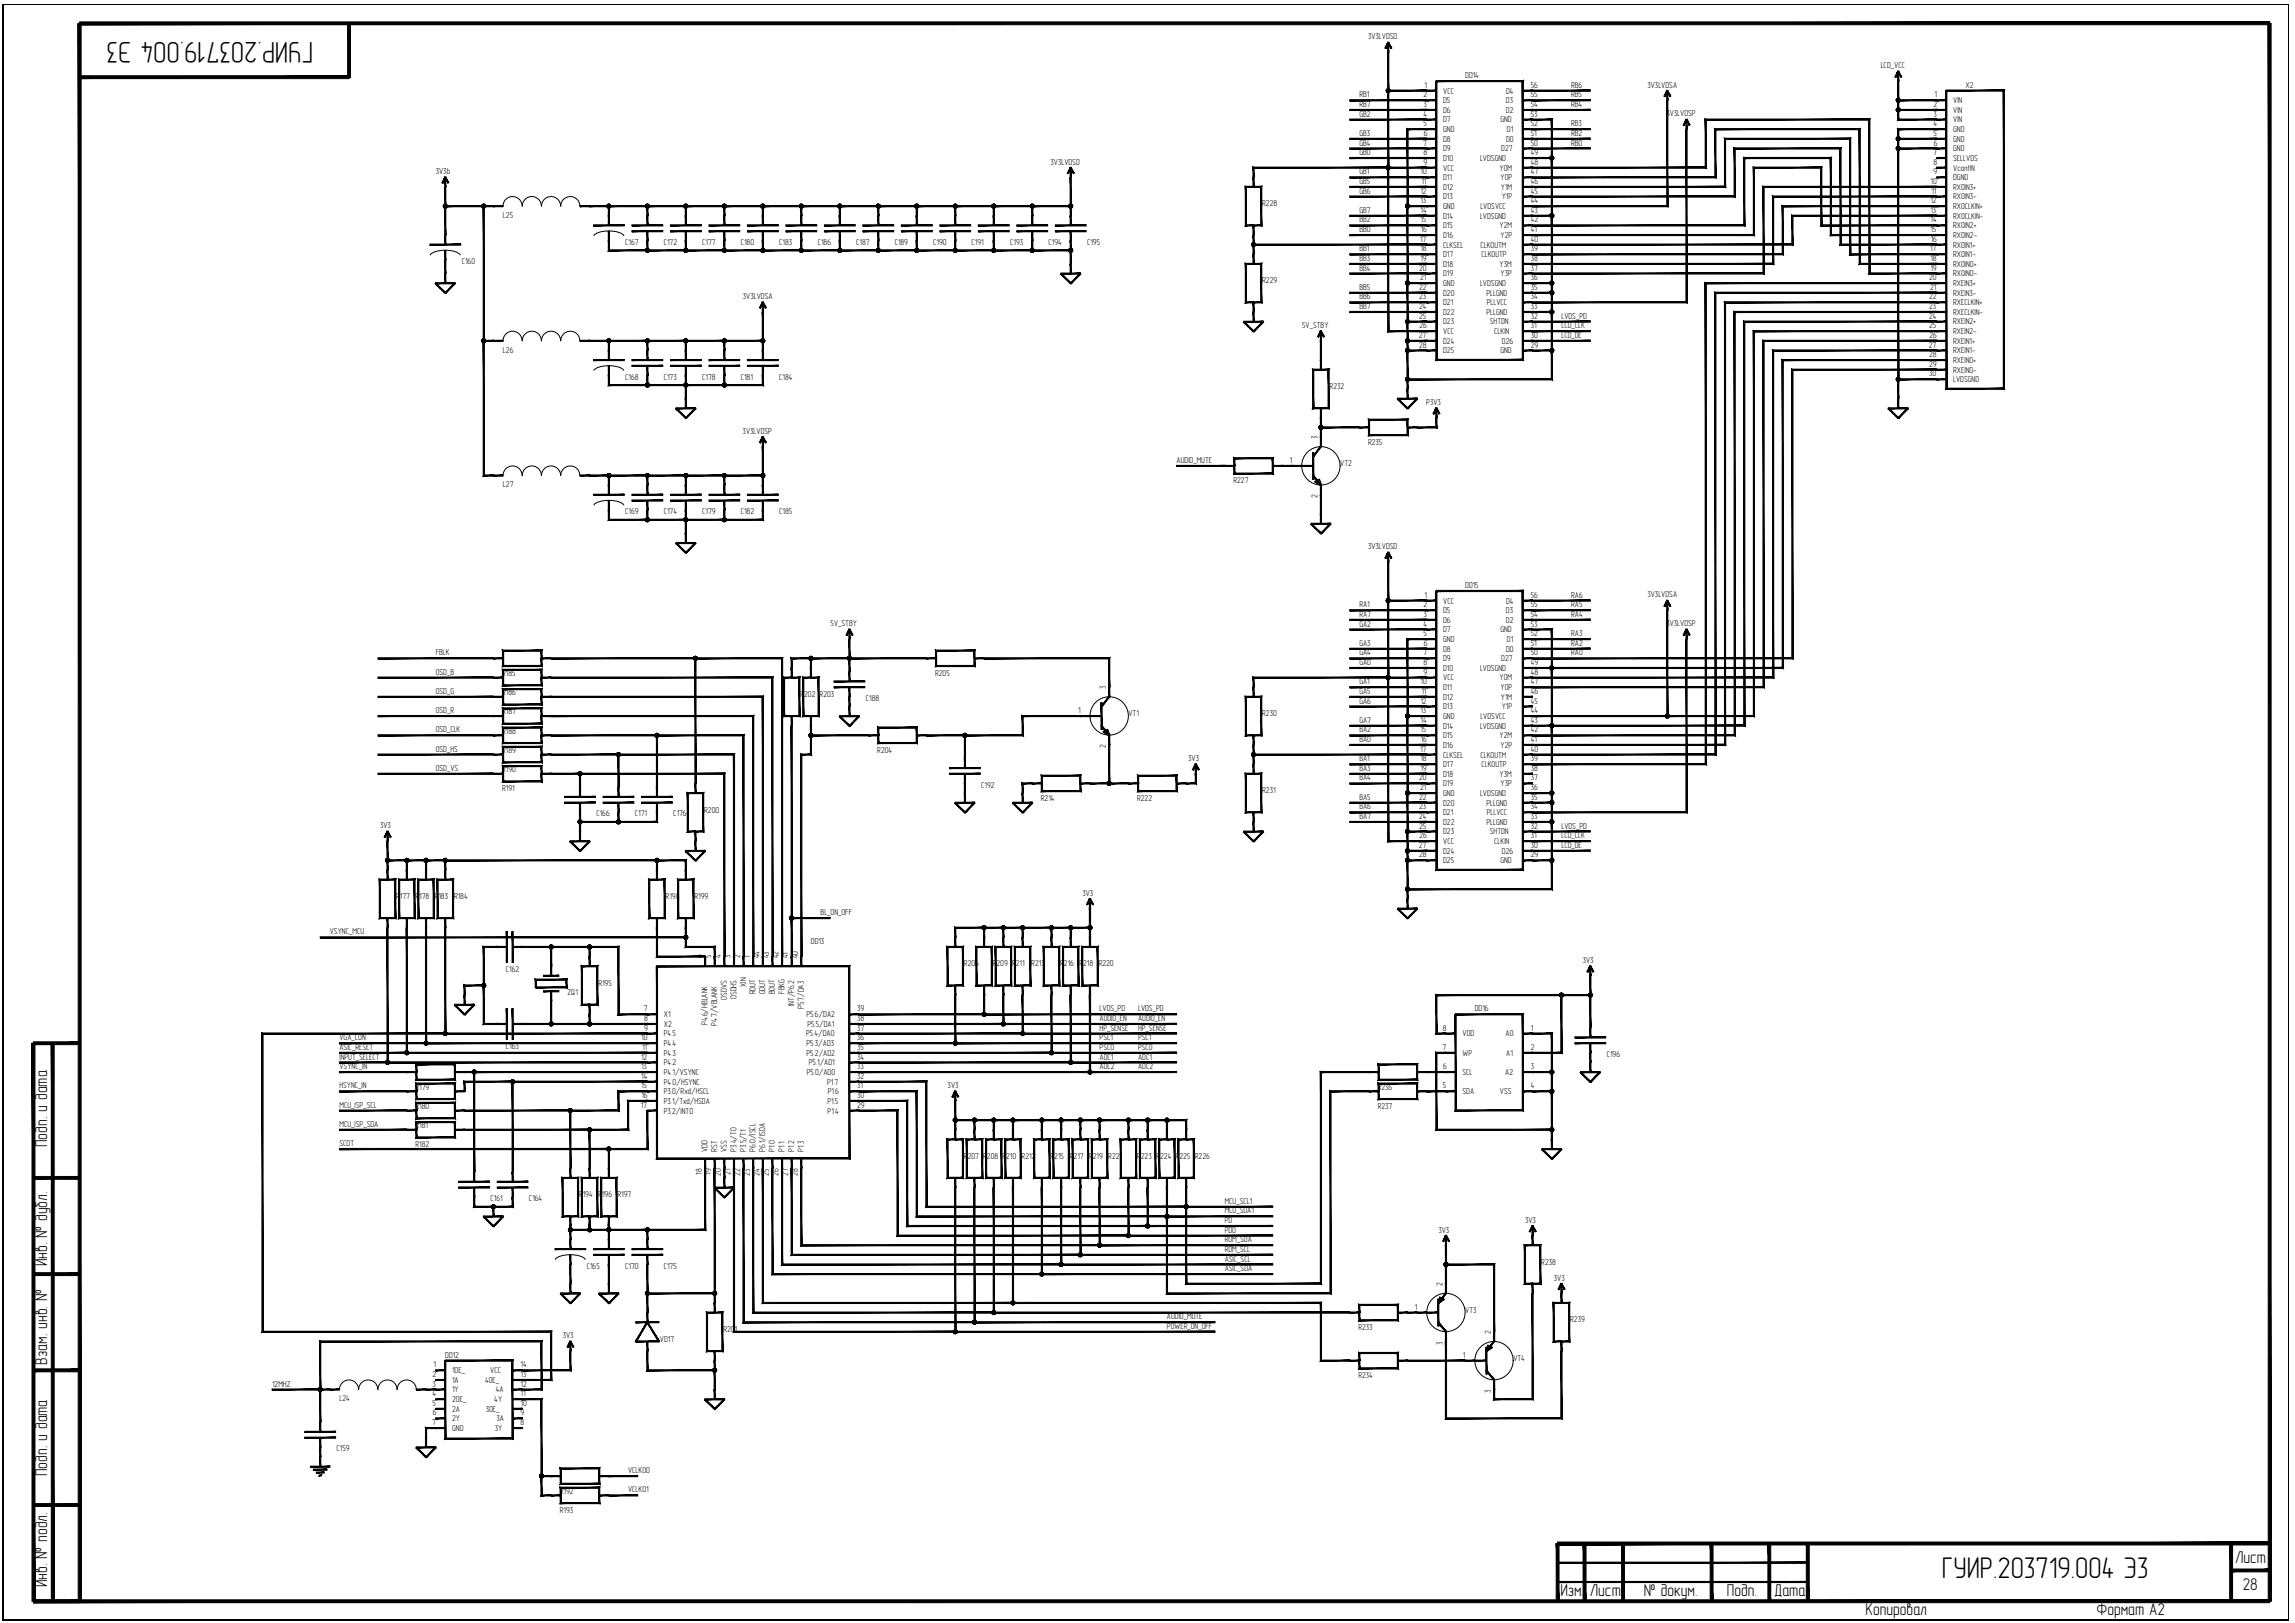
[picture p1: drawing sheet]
<svg xmlns="http://www.w3.org/2000/svg" width="594mm" height="420mm" viewBox="0 0 594 420" stroke-linecap="round" stroke-linejoin="round" font-family="sans-serif">
<defs><g id="words">
<g font-size="7.8">
<text x="81.1" y="11" transform="rotate(-180 81.1 11)">ГУИР.203719.004 Э3</text>
<text x="502.7" y="408.6">ГУИР.203719.004 Э3</text>
</g>
<g font-size="4.4">
<text x="12.2" y="297" transform="rotate(-90 12.2 297)">Подп. и дата</text>
<text x="12.2" y="327.8" transform="rotate(-90 12.2 327.8)">Инв. № дубл.</text>
<text x="12.2" y="353.2" transform="rotate(-90 12.2 353.2)">Взам. инв. №</text>
<text x="12.2" y="382.1" transform="rotate(-90 12.2 382.1)">Подп. и дата</text>
<text x="578.6" y="404.7">Лист</text>
<text x="12.2" y="410.9" transform="rotate(-90 12.2 410.9)">Инв. № подл.</text>
<text x="403.9" y="413.2">Изм.</text>
<text x="411.6" y="413.2">Лист</text>
<text x="425.5" y="413.2">№ докум.</text>
<text x="447" y="413.2">Подп.</text>
<text x="459.3" y="413.2">Дата</text>
<text x="580.5" y="411.7">28</text>
<text x="482.9" y="418.2">Копировал</text>
<text x="542.7" y="418.2">Формат А2</text>
</g>
<g font-size="2.2">
<text x="354.1" y="10.2">3V3LVDSD</text>
<text x="486.8" y="17.7">LCD_VCC</text>
<text x="368.7" y="22.7">1</text>
<text x="379.3" y="20.2">DD14</text>
<text x="396.2" y="22.7">56</text>
<text x="406.7" y="22.7">RB6</text>
<text x="426.5" y="22.7">3V3LVDSA</text>
<text x="508.8" y="22.7">X2</text>
<text x="351.9" y="25.2">RB1</text>
<text x="351.9" y="27.7">RB7</text>
<text x="368.5" y="25.2">2</text>
<text x="368.5" y="27.7">3</text>
<text x="373.6" y="24.2">VCC</text>
<text x="373.6" y="26.7">D5</text>
<text x="373.6" y="29.2">D6</text>
<text x="389.8" y="29.2">D2</text>
<text x="389.8" y="26.7">D3</text>
<text x="389.9" y="24.2">D4</text>
<text x="396.2" y="27.7">54</text>
<text x="396.2" y="25.2">55</text>
<text x="406.7" y="27.7">RB4</text>
<text x="406.7" y="25.2">RB5</text>
<text x="500.5" y="27.7">2</text>
<text x="500.7" y="25.2">1</text>
<text x="505.6" y="26.7">VIN</text>
<text x="505.6" y="29.2">VIN</text>
<text x="351.9" y="30.2">GB2</text>
<text x="351.9" y="35.2">GB3</text>
<text x="368.5" y="32.7">5</text>
<text x="368.5" y="30.2">4</text>
<text x="368.6" y="35.2">6</text>
<text x="373.6" y="31.7">D7</text>
<text x="373.6" y="34.2">GND</text>
<text x="388.4" y="31.7">GND</text>
<text x="390.1" y="34.2">D1</text>
<text x="396.2" y="35.2">51</text>
<text x="396.2" y="32.7">52</text>
<text x="396.2" y="30.2">53</text>
<text x="406.7" y="35.2">RB2</text>
<text x="406.7" y="32.7">RB3</text>
<text x="431.4" y="30.2">3V3LVDSP</text>
<text x="500.5" y="30.2">3</text>
<text x="500.5" y="35.2">5</text>
<text x="500.5" y="32.7">4</text>
<text x="505.6" y="31.7">VIN</text>
<text x="505.6" y="34.2">GND</text>
<text x="351.9" y="37.7">GB4</text>
<text x="351.9" y="40.1">GB0</text>
<text x="368.4" y="37.7">7</text>
<text x="368.5" y="40.1">8</text>
<text x="373.6" y="36.7">D8</text>
<text x="373.6" y="39.2">D9</text>
<text x="373.6" y="41.7">D10</text>
<text x="383.1" y="41.7">LVDSGND</text>
<text x="388.6" y="39.2">D27</text>
<text x="389.9" y="36.7">D0</text>
<text x="396.2" y="40.1">49</text>
<text x="396.2" y="37.7">50</text>
<text x="406.7" y="37.7">RB0</text>
<text x="500.4" y="40.1">7</text>
<text x="500.6" y="37.7">6</text>
<text x="505.6" y="36.7">GND</text>
<text x="505.6" y="39.2">GND</text>
<text x="505.6" y="41.7">SELLVDS</text>
<text x="112.8" y="45.1">3V3b</text>
<text x="271.9" y="42.6">3V3LVDSD</text>
<text x="351.9" y="47.6">GB5</text>
<text x="351.9" y="45.1">GB1</text>
<text x="367.7" y="45.1">10</text>
<text x="367.9" y="47.6">11</text>
<text x="368.5" y="42.6">9</text>
<text x="373.6" y="44.2">VCC</text>
<text x="373.6" y="46.6">D11</text>
<text x="388.2" y="44.2">Y0M</text>
<text x="388.4" y="46.6">Y0P</text>
<text x="396.2" y="47.6">46</text>
<text x="396.2" y="45.1">47</text>
<text x="396.2" y="42.6">48</text>
<text x="499.7" y="47.6">10</text>
<text x="500.5" y="42.6">8</text>
<text x="500.5" y="45.1">9</text>
<text x="505.6" y="44.2">VcontIN</text>
<text x="505.6" y="46.6">DGND</text>
<text x="326.7" y="53.4">R228</text>
<text x="351.9" y="50.1">GB6</text>
<text x="367.7" y="50.1">12</text>
<text x="367.7" y="52.6">13</text>
<text x="373.6" y="49.1">D12</text>
<text x="373.6" y="51.6">D13</text>
<text x="388.5" y="49.1">Y1M</text>
<text x="388.8" y="51.6">Y1P</text>
<text x="396.2" y="52.6">44</text>
<text x="396.2" y="50.1">45</text>
<text x="499.7" y="52.6">12</text>
<text x="499.9" y="50.1">11</text>
<text x="505.6" y="49.1">RXOIN3+</text>
<text x="505.6" y="51.6">RXOIN3-</text>
<text x="130.2" y="56.4">L25</text>
<text x="351.9" y="55.1">GB7</text>
<text x="351.9" y="57.6">BB2</text>
<text x="367.7" y="57.6">15</text>
<text x="367.7" y="55.1">14</text>
<text x="373.6" y="54.1">GND</text>
<text x="373.6" y="56.6">D14</text>
<text x="373.6" y="59.1">D15</text>
<text x="383.1" y="56.6">LVDSGND</text>
<text x="383.2" y="54.1">LVDSVCC</text>
<text x="388.2" y="59.1">Y2M</text>
<text x="396.2" y="57.6">42</text>
<text x="396.2" y="55.1">43</text>
<text x="499.7" y="55.1">13</text>
<text x="499.7" y="57.6">14</text>
<text x="505.6" y="54.1">RXOCLKIN+</text>
<text x="505.6" y="56.6">RXOCLKIN-</text>
<text x="505.6" y="59.1">RXOIN2+</text>
<text x="161.8" y="63.4">C167</text>
<text x="171.8" y="63.4">C172</text>
<text x="181.8" y="63.4">C177</text>
<text x="191.7" y="63.4">C180</text>
<text x="201.7" y="63.4">C183</text>
<text x="211.7" y="63.4">C186</text>
<text x="221.6" y="63.4">C187</text>
<text x="231.6" y="63.4">C189</text>
<text x="241.6" y="63.4">C190</text>
<text x="251.5" y="63.4">C191</text>
<text x="261.5" y="63.4">C193</text>
<text x="271.4" y="63.4">C194</text>
<text x="281.4" y="63.4">C195</text>
<text x="351.9" y="60.1">BB0</text>
<text x="351.9" y="65.1">BB1</text>
<text x="367.6" y="62.6">17</text>
<text x="367.7" y="65.1">18</text>
<text x="367.8" y="60.1">16</text>
<text x="373.6" y="61.6">D16</text>
<text x="373.6" y="64.1">CLKSEL</text>
<text x="383.3" y="64.1">CLKOUTM</text>
<text x="388.4" y="61.6">Y2P</text>
<text x="396.2" y="65.1">39</text>
<text x="396.2" y="62.6">40</text>
<text x="396.2" y="60.1">41</text>
<text x="499.6" y="65.1">17</text>
<text x="499.7" y="60.1">15</text>
<text x="499.8" y="62.6">16</text>
<text x="505.6" y="61.6">RXOIN2-</text>
<text x="505.6" y="64.1">RXOIN1+</text>
<text x="119.5" y="68.4">C160</text>
<text x="351.9" y="67.6">BB3</text>
<text x="351.9" y="70">BB4</text>
<text x="367.4" y="70">20</text>
<text x="367.7" y="67.6">19</text>
<text x="373.6" y="66.6">D17</text>
<text x="373.6" y="69.1">D18</text>
<text x="373.6" y="71.6">D19</text>
<text x="383.5" y="66.6">CLKOUTP</text>
<text x="388.2" y="69.1">Y3M</text>
<text x="388.4" y="71.6">Y3P</text>
<text x="396.2" y="70">37</text>
<text x="396.2" y="67.6">38</text>
<text x="499.7" y="67.6">18</text>
<text x="499.7" y="70">19</text>
<text x="505.6" y="66.6">RXOIN1-</text>
<text x="505.6" y="69.1">RXOIN0+</text>
<text x="505.6" y="71.6">RXOIN0-</text>
<text x="192.3" y="77.5">3V3LVDSA</text>
<text x="326.7" y="73.4">R229</text>
<text x="351.9" y="75">BB5</text>
<text x="351.9" y="77.5">BB6</text>
<text x="367.3" y="75">22</text>
<text x="367.3" y="77.5">23</text>
<text x="367.6" y="72.5">21</text>
<text x="373.6" y="74.1">GND</text>
<text x="373.6" y="76.5">D20</text>
<text x="383.1" y="74.1">LVDSGND</text>
<text x="384.8" y="76.5">PLLGND</text>
<text x="396.2" y="77.5">34</text>
<text x="396.2" y="75">35</text>
<text x="396.2" y="72.5">36</text>
<text x="499.3" y="77.5">22</text>
<text x="499.4" y="72.5">20</text>
<text x="499.6" y="75">21</text>
<text x="505.6" y="74.1">RXEIN3+</text>
<text x="505.6" y="76.5">RXEIN3-</text>
<text x="351.9" y="80">BB7</text>
<text x="367.3" y="82.5">25</text>
<text x="367.4" y="80">24</text>
<text x="373.6" y="79">D21</text>
<text x="373.6" y="81.5">D22</text>
<text x="384.8" y="81.5">PLLGND</text>
<text x="384.9" y="79">PLLVCC</text>
<text x="396.2" y="82.5">32</text>
<text x="396.2" y="80">33</text>
<text x="404.2" y="82.5">LVDS_PD</text>
<text x="499.3" y="80">23</text>
<text x="499.4" y="82.5">24</text>
<text x="505.6" y="79">RXECLKIN+</text>
<text x="505.6" y="81.5">RXECLKIN-</text>
<text x="337.1" y="85">5V_STBY</text>
<text x="367.2" y="87.5">27</text>
<text x="367.3" y="90">28</text>
<text x="367.4" y="85">26</text>
<text x="373.6" y="84">D23</text>
<text x="373.6" y="86.5">VCC</text>
<text x="373.6" y="89">D24</text>
<text x="385.7" y="84">SHTDN</text>
<text x="386.8" y="86.5">CLKIN</text>
<text x="388.8" y="89">D26</text>
<text x="396.2" y="90">29</text>
<text x="396.2" y="87.5">30</text>
<text x="396.2" y="85">31</text>
<text x="404.2" y="85">LCD_CLK</text>
<text x="404.2" y="87.5">LCD_DE</text>
<text x="499.3" y="90">27</text>
<text x="499.3" y="85">25</text>
<text x="499.4" y="87.5">26</text>
<text x="505.6" y="84">RXEIN2+</text>
<text x="505.6" y="86.5">RXEIN2-</text>
<text x="505.6" y="89">RXEIN1+</text>
<text x="130.2" y="91.3">L26</text>
<text x="373.6" y="91.5">D25</text>
<text x="388.4" y="91.5">GND</text>
<text x="499.3" y="92.4">28</text>
<text x="499.3" y="94.9">29</text>
<text x="505.6" y="91.5">RXEIN1-</text>
<text x="505.6" y="94">RXEIN0+</text>
<text x="161.8" y="98.3">C168</text>
<text x="171.8" y="98.3">C173</text>
<text x="181.8" y="98.3">C178</text>
<text x="191.7" y="98.3">C181</text>
<text x="201.7" y="98.3">C184</text>
<text x="344.2" y="100.8">R232</text>
<text x="499.4" y="97.4">30</text>
<text x="505.6" y="96.5">RXEIN0-</text>
<text x="505.6" y="99">LVDSGND</text>
<text x="369.2" y="104.9">P3V3</text>
<text x="192.2" y="112.3">3V3LVDSP</text>
<text x="341" y="113.6" transform="rotate(-90 341 113.6)">3</text>
<text x="304.6" y="119.9">AUDIO_MUTE</text>
<text x="333.9" y="119.9">1</text>
<text x="354.1" y="115.2">R235</text>
<text x="319.3" y="125.1">R227</text>
<text x="346.9" y="120.7">VT2</text>
<text x="130.2" y="126.1">L27</text>
<text x="341" y="129" transform="rotate(-90 341 129)">2</text>
<text x="161.8" y="133.2">C169</text>
<text x="171.8" y="133.2">C174</text>
<text x="181.8" y="133.2">C179</text>
<text x="191.7" y="133.2">C182</text>
<text x="201.7" y="133.2">C185</text>
<text x="354.1" y="142.2">3V3LVDSD</text>
<text x="368.7" y="154.7">1</text>
<text x="379.3" y="152.2">DD15</text>
<text x="396.2" y="154.7">56</text>
<text x="406.7" y="154.7">RA6</text>
<text x="426.5" y="154.7">3V3LVDSA</text>
<text x="351.9" y="157.2">RA1</text>
<text x="351.9" y="159.7">RA7</text>
<text x="368.5" y="157.2">2</text>
<text x="368.5" y="159.7">3</text>
<text x="373.6" y="156.2">VCC</text>
<text x="373.6" y="158.7">D5</text>
<text x="373.6" y="161.2">D6</text>
<text x="389.8" y="161.2">D2</text>
<text x="389.8" y="158.7">D3</text>
<text x="389.9" y="156.2">D4</text>
<text x="396.2" y="159.7">54</text>
<text x="396.2" y="157.2">55</text>
<text x="406.7" y="159.7">RA4</text>
<text x="406.7" y="157.2">RA5</text>
<text x="215" y="162.2">5V_STBY</text>
<text x="351.9" y="162.2">GA2</text>
<text x="351.9" y="167.2">GA3</text>
<text x="368.5" y="164.7">5</text>
<text x="368.5" y="162.2">4</text>
<text x="368.6" y="167.2">6</text>
<text x="373.6" y="163.7">D7</text>
<text x="373.6" y="166.2">GND</text>
<text x="388.4" y="163.7">GND</text>
<text x="390.1" y="166.2">D1</text>
<text x="396.2" y="167.2">51</text>
<text x="396.2" y="164.7">52</text>
<text x="396.2" y="162.2">53</text>
<text x="406.7" y="167.2">RA2</text>
<text x="406.7" y="164.7">RA3</text>
<text x="431.4" y="162.2">3V3LVDSP</text>
<text x="112.8" y="169.7">FBLK</text>
<text x="351.9" y="172.2">GA0</text>
<text x="351.9" y="169.7">GA4</text>
<text x="368.4" y="169.7">7</text>
<text x="368.5" y="172.2">8</text>
<text x="373.6" y="168.7">D8</text>
<text x="373.6" y="171.2">D9</text>
<text x="373.6" y="173.7">D10</text>
<text x="383.1" y="173.7">LVDSGND</text>
<text x="388.6" y="171.2">D27</text>
<text x="389.9" y="168.7">D0</text>
<text x="396.2" y="172.2">49</text>
<text x="396.2" y="169.7">50</text>
<text x="406.7" y="169.7">RA0</text>
<text x="112.8" y="174.7">OSD_B</text>
<text x="112.8" y="179.6">OSD_G</text>
<text x="130" y="179.9">R186</text>
<text x="130" y="175">R185</text>
<text x="242" y="175">R205</text>
<text x="286.2" y="178.4" transform="rotate(-90 286.2 178.4)">3</text>
<text x="351.9" y="177.1">GA1</text>
<text x="351.9" y="179.6">GA5</text>
<text x="367.7" y="177.1">10</text>
<text x="367.9" y="179.6">11</text>
<text x="368.5" y="174.7">9</text>
<text x="373.6" y="176.2">VCC</text>
<text x="373.6" y="178.7">D11</text>
<text x="388.2" y="176.2">Y0M</text>
<text x="388.4" y="178.7">Y0P</text>
<text x="396.2" y="179.6">46</text>
<text x="396.2" y="177.1">47</text>
<text x="396.2" y="174.7">48</text>
<text x="112.8" y="184.6">OSD_R</text>
<text x="130" y="184.9">R187</text>
<text x="207.2" y="180.5">R202</text>
<text x="212.2" y="180.5">R203</text>
<text x="224.1" y="181.5">C188</text>
<text x="279.1" y="184.6">1</text>
<text x="292.1" y="185.5">VT1</text>
<text x="326.7" y="185.5">R230</text>
<text x="351.9" y="182.1">GA6</text>
<text x="367.7" y="182.1">12</text>
<text x="367.7" y="184.6">13</text>
<text x="373.6" y="181.2">D12</text>
<text x="373.6" y="183.6">D13</text>
<text x="388.5" y="181.2">Y1M</text>
<text x="388.8" y="183.6">Y1P</text>
<text x="396.2" y="184.6">44</text>
<text x="396.2" y="182.1">45</text>
<text x="112.8" y="189.6">OSD_CLK</text>
<text x="130" y="189.9">R188</text>
<text x="351.9" y="187.1">GA7</text>
<text x="351.9" y="189.6">BA2</text>
<text x="367.7" y="189.6">15</text>
<text x="367.7" y="187.1">14</text>
<text x="373.6" y="186.1">GND</text>
<text x="373.6" y="188.6">D14</text>
<text x="373.6" y="191.1">D15</text>
<text x="383.1" y="188.6">LVDSGND</text>
<text x="383.2" y="186.1">LVDSVCC</text>
<text x="388.2" y="191.1">Y2M</text>
<text x="396.2" y="189.6">42</text>
<text x="396.2" y="187.1">43</text>
<text x="112.8" y="194.6">OSD_HS</text>
<text x="130" y="194.9">R189</text>
<text x="227.1" y="194.9">R204</text>
<text x="286.2" y="193.7" transform="rotate(-90 286.2 193.7)">2</text>
<text x="307.6" y="197">3V3</text>
<text x="351.9" y="192.1">BA0</text>
<text x="351.9" y="197.1">BA1</text>
<text x="367.6" y="194.6">17</text>
<text x="367.7" y="197.1">18</text>
<text x="367.8" y="192.1">16</text>
<text x="373.6" y="193.6">D16</text>
<text x="373.6" y="196.1">CLKSEL</text>
<text x="383.3" y="196.1">CLKOUTM</text>
<text x="388.4" y="193.6">Y2P</text>
<text x="396.2" y="197.1">39</text>
<text x="396.2" y="194.6">40</text>
<text x="396.2" y="192.1">41</text>
<text x="112.8" y="199.6">OSD_VS</text>
<text x="130" y="199.9">R190</text>
<text x="254" y="203.9">C192</text>
<text x="351.9" y="199.6">BA3</text>
<text x="351.9" y="202">BA4</text>
<text x="367.4" y="202">20</text>
<text x="367.7" y="199.6">19</text>
<text x="373.6" y="198.6">D17</text>
<text x="373.6" y="201.1">D18</text>
<text x="373.6" y="203.6">D19</text>
<text x="383.5" y="198.6">CLKOUTP</text>
<text x="388.2" y="201.1">Y3M</text>
<text x="388.4" y="203.6">Y3P</text>
<text x="396.2" y="202">37</text>
<text x="396.2" y="199.6">38</text>
<text x="130" y="204.8">R191</text>
<text x="269.4" y="207.3">R214</text>
<text x="294.4" y="207.3">R222</text>
<text x="326.7" y="205.4">R231</text>
<text x="351.9" y="207">BA5</text>
<text x="351.9" y="209.5">BA6</text>
<text x="367.3" y="207">22</text>
<text x="367.3" y="209.5">23</text>
<text x="367.6" y="204.5">21</text>
<text x="373.6" y="206.1">GND</text>
<text x="373.6" y="208.5">D20</text>
<text x="383.1" y="206.1">LVDSGND</text>
<text x="384.8" y="208.5">PLLGND</text>
<text x="396.2" y="209.5">34</text>
<text x="396.2" y="207">35</text>
<text x="396.2" y="204.5">36</text>
<text x="98.4" y="214.5">3V3</text>
<text x="154.4" y="211.4">C166</text>
<text x="164.3" y="211.4">C171</text>
<text x="174.3" y="211.4">C176</text>
<text x="182.3" y="210.4">R200</text>
<text x="351.9" y="212">BA7</text>
<text x="367.3" y="214.5">25</text>
<text x="367.4" y="212">24</text>
<text x="373.6" y="211">D21</text>
<text x="373.6" y="213.5">D22</text>
<text x="384.8" y="213.5">PLLGND</text>
<text x="384.9" y="211">PLLVCC</text>
<text x="396.2" y="214.5">32</text>
<text x="396.2" y="212">33</text>
<text x="404.2" y="214.5">LVDS_PD</text>
<text x="367.2" y="219.5">27</text>
<text x="367.3" y="222">28</text>
<text x="367.4" y="217">26</text>
<text x="373.6" y="216">D23</text>
<text x="373.6" y="218.5">VCC</text>
<text x="373.6" y="221">D24</text>
<text x="385.7" y="216">SHTDN</text>
<text x="386.8" y="218.5">CLKIN</text>
<text x="388.8" y="221">D26</text>
<text x="396.2" y="222">29</text>
<text x="396.2" y="219.5">30</text>
<text x="396.2" y="217">31</text>
<text x="404.2" y="217">LCD_CLK</text>
<text x="404.2" y="219.5">LCD_DE</text>
<text x="373.6" y="223.5">D25</text>
<text x="388.4" y="223.5">GND</text>
<text x="102.6" y="232.8">R177</text>
<text x="107.6" y="232.8">R178</text>
<text x="112.5" y="232.8">R183</text>
<text x="117.5" y="232.8">R184</text>
<text x="172.3" y="232.8">R198</text>
<text x="179.8" y="232.8">R199</text>
<text x="280.2" y="231.9">3V3</text>
<text x="212.4" y="236.9">BL_ON_OFF</text>
<text x="85.4" y="241.9">VSYNC_MCU</text>
<text x="209.9" y="244.4">DD13</text>
<text x="131" y="251.7">C162</text>
<text x="181.6" y="248.1" transform="rotate(-90 181.6 248.1)">6</text>
<text x="184.1" y="248.1" transform="rotate(-90 184.1 248.1)">5</text>
<text x="186.6" y="248.1" transform="rotate(-90 186.6 248.1)">4</text>
<text x="189.1" y="248.1" transform="rotate(-90 189.1 248.1)">3</text>
<text x="191.6" y="248.1" transform="rotate(-90 191.6 248.1)">2</text>
<text x="194.1" y="248.1" transform="rotate(-90 194.1 248.1)">1</text>
<text x="196.6" y="248.1" transform="rotate(-90 196.6 248.1)">44</text>
<text x="199.1" y="248.1" transform="rotate(-90 199.1 248.1)">43</text>
<text x="201.6" y="248.1" transform="rotate(-90 201.6 248.1)">42</text>
<text x="204.1" y="248.1" transform="rotate(-90 204.1 248.1)">41</text>
<text x="206.5" y="248.1" transform="rotate(-90 206.5 248.1)">40</text>
<text x="249.5" y="250.2">R206</text>
<text x="257" y="250.2">R209</text>
<text x="262" y="250.2">R211</text>
<text x="267" y="250.2">R213</text>
<text x="274.4" y="250.2">R216</text>
<text x="279.4" y="250.2">R218</text>
<text x="284.4" y="250.2">R220</text>
<text x="409.7" y="249.3">3V3</text>
<text x="146.9" y="257.7">ZQ1</text>
<text x="154.9" y="255.2">R195</text>
<text x="193.1" y="255.5" transform="rotate(-90 193.1 255.5)">XIN</text>
<text x="195.6" y="257.4" transform="rotate(-90 195.6 257.4)">ROUT</text>
<text x="198.1" y="257.4" transform="rotate(-90 198.1 257.4)">GOUT</text>
<text x="200.6" y="257.4" transform="rotate(-90 200.6 257.4)">BOUT</text>
<text x="203.1" y="257.2" transform="rotate(-90 203.1 257.2)">FBKG</text>
<text x="166.7" y="261.8">7</text>
<text x="171.8" y="263.3">X1</text>
<text x="188.1" y="258.8" transform="rotate(-90 188.1 258.8)">OSDVS</text>
<text x="190.6" y="258.6" transform="rotate(-90 190.6 258.6)">OSDHS</text>
<text x="205.6" y="260.5" transform="rotate(-90 205.6 260.5)">INT/P6.2</text>
<text x="208.1" y="261.2" transform="rotate(-90 208.1 261.2)">P5.7/DA3</text>
<text x="208.8" y="263.3">P5.6/DA2</text>
<text x="221.9" y="261.8">39</text>
<text x="284.6" y="261.8">LVDS_PD</text>
<text x="294.6" y="261.8">LVDS_PD</text>
<text x="381.8" y="261.8">DD16</text>
<text x="87.9" y="269.3">VGA_CON</text>
<text x="166" y="269.3">10</text>
<text x="166.7" y="264.3">8</text>
<text x="166.7" y="266.8">9</text>
<text x="171.8" y="265.8">X2</text>
<text x="171.8" y="268.3">P4.5</text>
<text x="183.1" y="265.4" transform="rotate(-90 183.1 265.4)">P4.6/HBLANK</text>
<text x="185.6" y="265.6" transform="rotate(-90 185.6 265.6)">P4.7/VBLANK</text>
<text x="208.6" y="268.3">P5.4/DA0</text>
<text x="209" y="265.8">P5.5/DA1</text>
<text x="221.9" y="269.3">36</text>
<text x="221.9" y="266.8">37</text>
<text x="221.9" y="264.3">38</text>
<text x="284.6" y="264.3">AUDIO_EN</text>
<text x="284.6" y="266.8">HP_SENSE</text>
<text x="284.6" y="269.3">PSC1</text>
<text x="294.6" y="264.3">AUDIO_EN</text>
<text x="294.6" y="266.8">HP_SENSE</text>
<text x="294.6" y="269.3">PSC1</text>
<text x="373.5" y="266.8">8</text>
<text x="378.6" y="268.3">VDD</text>
<text x="389.7" y="268.3">A0</text>
<text x="396.2" y="266.8">1</text>
<text x="87.9" y="271.8">ASIC_RESET</text>
<text x="87.9" y="274.3">INPUT_SELECT</text>
<text x="131" y="271.6">C163</text>
<text x="165.9" y="274.3">12</text>
<text x="166.2" y="271.8">11</text>
<text x="171.8" y="270.8">P4.4</text>
<text x="171.8" y="273.3">P4.3</text>
<text x="171.8" y="275.8">P4.2</text>
<text x="208.8" y="273.3">P5.2/AD2</text>
<text x="208.8" y="270.8">P5.3/AD3</text>
<text x="209.4" y="275.8">P5.1/AD1</text>
<text x="221.9" y="274.3">34</text>
<text x="221.9" y="271.8">35</text>
<text x="284.6" y="271.8">PSC0</text>
<text x="284.6" y="274.3">ADC1</text>
<text x="294.6" y="271.8">PSC0</text>
<text x="294.6" y="274.3">ADC1</text>
<text x="373.4" y="271.8">7</text>
<text x="378.6" y="273.3">WP</text>
<text x="389.9" y="273.3">A1</text>
<text x="396.2" y="271.8">2</text>
<text x="415.9" y="273.6">C196</text>
<text x="87.9" y="281.8">HSYNC_IN</text>
<text x="87.9" y="276.8">VSYNC_IN</text>
<text x="165.9" y="276.8">13</text>
<text x="165.9" y="281.8">15</text>
<text x="166" y="279.3">14</text>
<text x="171.8" y="278.3">P4.1/VSYNC</text>
<text x="171.8" y="280.8">P4.0/HSYNC</text>
<text x="208.8" y="278.3">P5.0/AD0</text>
<text x="214.1" y="280.8">P1.7</text>
<text x="221.9" y="281.8">31</text>
<text x="221.9" y="279.3">32</text>
<text x="221.9" y="276.8">33</text>
<text x="245.3" y="281.7">3V3</text>
<text x="284.6" y="276.8">ADC2</text>
<text x="294.6" y="276.8">ADC2</text>
<text x="373.5" y="281.8">5</text>
<text x="373.6" y="276.8">6</text>
<text x="378.6" y="278.3">SCL</text>
<text x="389.7" y="278.3">A2</text>
<text x="396.2" y="276.8">3</text>
<text x="396.2" y="281.8">4</text>
<text x="87.9" y="286.7">MCU_ISP_SCL</text>
<text x="107.5" y="282.1">R179</text>
<text x="107.5" y="287">R180</text>
<text x="165.8" y="286.7">17</text>
<text x="166" y="284.2">16</text>
<text x="171.8" y="283.3">P3.0/Rxd/HSCL</text>
<text x="171.8" y="285.8">P3.1/Txd/HSDA</text>
<text x="214.2" y="285.8">P1.5</text>
<text x="214.3" y="283.3">P1.6</text>
<text x="221.9" y="286.7">29</text>
<text x="221.9" y="284.2">30</text>
<text x="356.6" y="282.1">R236</text>
<text x="356.6" y="287">R237</text>
<text x="378.6" y="283.3">SDA</text>
<text x="388.2" y="283.3">VSS</text>
<text x="87.9" y="291.7">MCU_ISP_SDA</text>
<text x="107.5" y="292">R181</text>
<text x="171.8" y="288.3">P3.2/INT0</text>
<text x="214.2" y="288.3">P1.4</text>
<text x="87.9" y="296.7">SCDT</text>
<text x="107.5" y="297">R182</text>
<text x="183.1" y="298.2" transform="rotate(-90 183.1 298.2)">VDD</text>
<text x="185.6" y="298.2" transform="rotate(-90 185.6 298.2)">RST</text>
<text x="188.1" y="298.2" transform="rotate(-90 188.1 298.2)">VSS</text>
<text x="190.6" y="298.2" transform="rotate(-90 190.6 298.2)">P3.4/T0</text>
<text x="193.1" y="298.2" transform="rotate(-90 193.1 298.2)">P3.5/T1</text>
<text x="195.6" y="298.2" transform="rotate(-90 195.6 298.2)">P6.0/ISCL</text>
<text x="198.1" y="298.2" transform="rotate(-90 198.1 298.2)">P6.1/ISDA</text>
<text x="200.6" y="298.2" transform="rotate(-90 200.6 298.2)">P1.0</text>
<text x="203.1" y="298.2" transform="rotate(-90 203.1 298.2)">P1.1</text>
<text x="205.6" y="298.2" transform="rotate(-90 205.6 298.2)">P1.2</text>
<text x="208.1" y="298.2" transform="rotate(-90 208.1 298.2)">P1.3</text>
<text x="181.6" y="304.2" transform="rotate(-90 181.6 304.2)">18</text>
<text x="184.1" y="304.1" transform="rotate(-90 184.1 304.1)">19</text>
<text x="186.6" y="304.4" transform="rotate(-90 186.6 304.4)">20</text>
<text x="189.1" y="304.2" transform="rotate(-90 189.1 304.2)">21</text>
<text x="191.6" y="304.5" transform="rotate(-90 191.6 304.5)">22</text>
<text x="194.1" y="304.4" transform="rotate(-90 194.1 304.4)">23</text>
<text x="196.6" y="304.4" transform="rotate(-90 196.6 304.4)">24</text>
<text x="199.1" y="304.4" transform="rotate(-90 199.1 304.4)">25</text>
<text x="201.6" y="304.3" transform="rotate(-90 201.6 304.3)">26</text>
<text x="204.1" y="304.5" transform="rotate(-90 204.1 304.5)">27</text>
<text x="206.5" y="304.5" transform="rotate(-90 206.5 304.5)">28</text>
<text x="249.5" y="300">R207</text>
<text x="254.5" y="300">R208</text>
<text x="259.5" y="300">R210</text>
<text x="264.5" y="300">R212</text>
<text x="271.9" y="300">R215</text>
<text x="276.9" y="300">R217</text>
<text x="281.9" y="300">R219</text>
<text x="286.9" y="300">R221</text>
<text x="294.4" y="300">R223</text>
<text x="299.3" y="300">R224</text>
<text x="304.3" y="300">R225</text>
<text x="309.3" y="300">R226</text>
<text x="127" y="311">C161</text>
<text x="136.9" y="311">C164</text>
<text x="149.9" y="310">R194</text>
<text x="154.9" y="310">R196</text>
<text x="159.9" y="310">R197</text>
<text x="317" y="311.7">MCU_SCL1</text>
<text x="317" y="314.1">MCU_SDA1</text>
<text x="317" y="316.6">PD</text>
<text x="394.8" y="316.6">3V3</text>
<text x="317" y="319.1">PDO</text>
<text x="317" y="321.6">ROM_SDA</text>
<text x="372.3" y="319.1">3V3</text>
<text x="151.9" y="328.4">C165</text>
<text x="161.8" y="328.4">C170</text>
<text x="171.8" y="328.4">C175</text>
<text x="317" y="324.1">ROM_SCL</text>
<text x="317" y="326.6">ASIC_SCL</text>
<text x="317" y="329.1">ASIC_SDA</text>
<text x="399" y="327.4">R238</text>
<text x="373.4" y="332.8" transform="rotate(-90 373.4 332.8)">2</text>
<text x="402.2" y="331.5">3V3</text>
<text x="302.1" y="341.5">AUDIO_MUTE</text>
<text x="366.3" y="339">1</text>
<text x="379.3" y="339.9">VT3</text>
<text x="145.7" y="346.5">3V3</text>
<text x="170.8" y="347.4">VD17</text>
<text x="187.2" y="344.9">R201</text>
<text x="302.1" y="344">POWER_ON_OFF</text>
<text x="351.6" y="344.3">R233</text>
<text x="385.9" y="345.2" transform="rotate(-90 385.9 345.2)">2</text>
<text x="406.4" y="342.4">R239</text>
<text x="112.2" y="354">1</text>
<text x="115.3" y="351.5">DD12</text>
<text x="134.7" y="354">14</text>
<text x="373.4" y="348.1" transform="rotate(-90 373.4 348.1)">3</text>
<text x="378.7" y="351.5">1</text>
<text x="391.7" y="352.3">VT4</text>
<text x="70.4" y="359">12MHZ</text>
<text x="111.9" y="356.5">2</text>
<text x="111.9" y="359">3</text>
<text x="117" y="355.5">1OE_</text>
<text x="117" y="358">1A</text>
<text x="125.6" y="358">4OE_</text>
<text x="126.9" y="355.5">VCC</text>
<text x="134.7" y="359">12</text>
<text x="134.7" y="356.5">13</text>
<text x="351.6" y="356.8">R234</text>
<text x="87.9" y="362.8">L24</text>
<text x="111.9" y="364">5</text>
<text x="112" y="361.5">4</text>
<text x="117" y="360.5">1Y</text>
<text x="117" y="363">2OE_</text>
<text x="117" y="365.5">2A</text>
<text x="125.7" y="365.5">3OE_</text>
<text x="127.9" y="363">4Y</text>
<text x="128.3" y="360.5">4A</text>
<text x="134.7" y="364">10</text>
<text x="134.7" y="361.5">11</text>
<text x="385.9" y="360.6" transform="rotate(-90 385.9 360.6)">3</text>
<text x="111.9" y="368.9">7</text>
<text x="112" y="366.4">6</text>
<text x="117" y="368">2Y</text>
<text x="117" y="370.5">GND</text>
<text x="128.1" y="370.5">3Y</text>
<text x="128.5" y="368">3A</text>
<text x="134.7" y="368.9">8</text>
<text x="134.7" y="366.4">9</text>
<text x="87.1" y="375.7">C159</text>
<text x="162.6" y="381.4">VCLK00</text>
<text x="144.9" y="386.7">R192</text>
<text x="162.6" y="386.4">VCLK01</text>
<text x="144.9" y="391.6">R193</text>
</g>
</g></defs>
<!-- layer: Sheet -->
<g fill="#000" stroke="#000" stroke-width=".26">
<path d="M359.4 23.5h.5l-.1 .2zM491.4 38.4h.5l-.1 .2zM491.4 35.9h.5l-.1 .2zM491.4 28.5h.5l-.1 .2zM491.4 26h.5l-.1 .2zM115.3 53.4h.5l-.1 .2zM125.2 53.4h.5v.2zM157.6 53.4h.5v.2zM167.6 53.4h.5l-.1 .2zM177.5 53.4h.5v.2zM187.5 53.4h.5v.2zM197.5 53.4h.5l-.1 .2z"/>
<path d="M207.4 53.4h.5v.2zM217.4 53.4h.5v.2zM227.4 53.4h.5l-.1 .2zM237.3 53.4h.5v.2zM247.3 53.4h.5l-.1 .2zM257.2 53.4h.6l-.1 .2zM267.2 53.4h.5v.2zM277.2 53.4h.5l-.1 .2zM359.4 43.4h.5l-.1 .2zM364.3 53.4h.6l-.1 .2zM401.7 55.9h.5v.1zM401.7 40.9h.5v.2z"/>
<path d="M167.6 64.8h.5l-.1 .2zM177.5 64.8h.5v.2zM187.5 64.8h.5v.2zM197.5 64.8h.5l-.1 .2zM207.4 64.8h.5v.2zM217.4 64.8h.5v.2zM227.4 64.8h.5l-.1 .2zM237.3 64.8h.5v.2zM247.3 64.8h.5l-.1 .2zM257.2 64.8h.6l-.1 .2zM267.2 64.8h.5v.2zM277.2 64.8h.5l-.1 .2z"/>
<path d="M324.5 63.3h.5v.2zM364.3 73.3h.6l-.1 .2zM401.7 75.8h.5v.2zM401.7 73.3h.5v.2zM125.2 88.2h.5v.2zM157.6 88.2h.5v.2zM167.6 99.7h.5l-.1 .2zM167.6 88.2h.5l-.1 .2zM177.5 99.7h.5v.2zM177.5 88.2h.5v.2zM187.5 99.7h.5v.2zM187.5 88.2h.5v.2z"/>
<path d="M197.5 88.2h.5l-.1 .2zM364.3 98.2h.6l-.1 .2zM364.3 90.7h.6l-.1 .2zM364.3 88.2h.6l-.1 .2zM364.3 83.3h.6l-.1 .2zM401.7 90.7h.5v.2zM401.7 80.8h.5v.2zM491.4 98.2h.5l-.1 .2zM341.9 110.7h.5v.1zM157.6 123.1h.5v.2zM167.6 134.6h.5l-.1 .2zM167.6 123.1h.5l-.1 .2z"/>
<path d="M177.5 134.6h.5v.2zM177.5 123.1h.5v.2zM187.5 134.6h.5v.2zM187.5 123.1h.5v.2zM197.5 123.1h.5l-.1 .2zM359.4 155.5h.5l-.1 .2zM180 170.4h.5v.2zM209.9 170.4h.5v.2zM219.9 170.4h.5v.2zM359.4 175.4h.5l-.1 .2zM401.7 172.9h.5v.2zM160.1 195.3h.5v.2z"/>
<path d="M170.1 190.4h.5l-.1 .2zM209.9 190.4h.5v.2zM249.8 190.4h.5l-.1 .2zM324.5 195.3h.5v.2zM364.3 185.4h.6l-.1 .2zM401.7 187.9h.5v.2zM431.6 185.4h.5v.2zM150.1 212.8h.6l-.1 .2zM150.1 200.3h.6l-.1 .2zM160.1 212.8h.5v.2zM287.1 202.8h.5v.2zM364.3 215.3h.6l-.1 .1z"/>
<path d="M364.3 205.3h.6l-.1 .2zM401.7 212.8h.5v.2zM401.7 207.8h.5v.2zM401.7 205.3h.5v.2zM100.3 222.7h.5v.2zM105.3 222.7h.5v.2zM110.3 222.7h.5v.2zM115.3 222.7h.5l-.1 .2zM170.1 222.7h.5l-.1 .2zM204.9 237.7h.6l-.1 .2zM364.3 230.2h.6l-.1 .2zM364.3 222.7h.6l-.1 .2z"/>
<path d="M364.3 220.3h.6l-.1 .1zM401.7 222.7h.5v.2zM125.2 255.1h.5v.2zM142.7 245.1h.5l-.1 .3zM152.6 245.1h.5v.3zM177.5 242.7h.5v.2zM254.7 240.2h.6l-.1 .2zM259.7 240.2h.5v.2zM264.7 240.2h.5v.2zM272.2 240.2h.5v.2zM277.2 240.2h.5l-.1 .2zM282.1 240.2h.5v.2z"/>
<path d="M404.2 257.6h.5v.2zM411.7 257.6h.5l-.1 .2zM100.3 275h.5v.2zM105.3 272.6h.5v.1zM110.3 270.1h.5v.1zM115.3 267.6h.5l-.1 .2zM122.7 277.5h.5v.2zM142.7 265.1h.5l-.1 .2zM152.6 265.1h.5v.2zM247.3 270.1h.5l-.1 .1zM254.7 262.6h.6l-.1 .2zM259.7 265.1h.5v.2z"/>
<path d="M264.7 267.6h.5v.2zM272.2 272.6h.5v.1zM277.2 275h.5l-.1 .2zM282.1 277.5h.5v.2zM401.7 277.5h.5v.2zM132.7 280h.5v.2zM147.6 287.5h.6l-.1 .2zM152.6 292.5h.5v.2zM157.6 297.5h.5v.2zM247.3 290h.5l-.1 .2zM252.3 290h.5l-.1 .2zM257.2 290h.6l-.1 .2z"/>
<path d="M262.2 290h.5v.2zM269.7 290h.5v.2zM274.7 290h.5v.2zM279.7 290h.5l-.1 .2zM284.6 290h.5v.2zM292.1 290h.5v.2zM297.1 290h.5v.2zM302.1 290h.5l-.1 .2zM401.7 292.5h.5v.2zM401.7 282.5h.5v.2zM127.7 312.4h.5v.2zM147.6 318.4h.6l-.1 .2z"/>
<path d="M152.5 317.2l.1 .2zM152.6 317.4l.2 .1zM152.6 318.4h.5v.2zM157.5 317.2l.1 .2zM157.6 317.4l.2 .1zM167.6 318.4h.5l-.1 .2zM297.1 317.4h.5v.2zM302.1 314.9h.5l-.1 .2zM307.1 312.4h.5l-.1 .2zM167.6 334.8h.5l-.1 .2zM185 334.8h.5v.2zM257.2 339.8h.6l-.1 .2z"/>
<path d="M262.2 337.3h.5v.2zM269.7 329.8h.5v.2zM274.7 327.4h.5v.1zM279.7 324.9h.5l-.1 .1zM284.6 322.4h.5v.2zM292.1 319.9h.5v.2zM374.3 327.4h.5v.1zM82.9 359.7h.5v.2zM185 354.7h.5v.2zM247.3 344.8h.5l-.1 .2zM252.3 342.3h.5l-.1 .2zM140.2 382.1h.5l-.1 .2z"/>
<path d="M.7 1.1h591.7zM.7 1.1h591.7z"/>
<path d="M20.6 5.7v.7l566.9-.7zM20.6 6.4l566.9-.7v.7z"/>
<path d="M20.6 19.6v.8l69.8-.8zM20.6 20.4l69.8-.8v.8z"/>
<path d="M20.2 6l.8 408.5v-408.5zM20.2 6l.8 408.5h-.8z"/>
<path d="M90 6v14h.7zM90 6h.7v14z"/>
<path d="M359.2 11v2.5h.3zM359.2 11h.3v2.5z"/>
<path d="M359.2 10.9l-.5 1.7 .8-1.6zM359.2 10.9l-.5 1.7-.2-.2z"/>
<path d="M359.2 11l1.1 1.4-.8-1.5zM359.2 11l1.1 1.4-.3 .2z"/>
<path d="M491.2 18.4l-.5 1.6 .8-1.5zM491.2 18.4l-.5 1.6-.2-.1z"/>
<path d="M491.2 18.5l1.1 1.4-.8-1.5zM491.2 18.5l1.1 1.4-.3 .1z"/>
<path d="M587.1 6l.8 408.5v-408.5zM587.1 6l.8 408.5h-.8z"/>
<path d="M592.4 1.1v418.3zM592.4 1.1v418.4z"/>
<path d="M349.4 25.8v.3l19.9-.3zM349.4 26.1l19.9-.3v.3z"/>
<path d="M349.4 28.3v.3l19.9-.3zM349.4 28.6l19.9-.3v.3z"/>
<path d="M349.4 30.8v.3l19.9-.3zM349.4 31.1l19.9-.3v.3z"/>
<path d="M349.4 35.8v.3l19.9-.3zM349.4 36.1l19.9-.3v.3z"/>
<path d="M349.4 38.3v.3l19.9-.3zM349.4 38.6l19.9-.3v.3z"/>
<path d="M358.9 23.7l.1 .1 .4-.3zM359 23.8l.4-.3-.2 .5zM359.4 23.5l-.2 .5h.2z"/>
<path d="M359 23.1l-.1 .2 .5 .2zM358.9 23.3l.5 .2h-.6zM358.8 23.5l.1 .2 .5-.2z"/>
<path d="M359.4 23.5v.5h.1zM359.4 23.5l.3 .3-.2 .2zM359.4 23.5l.3 .3 .1-.1z"/>
<path d="M359.4 23v.5l.1-.5zM359.2 23h.2v.5zM359 23.1l.4 .4-.2-.5z"/>
<path d="M359.4 23.5h.5l-.1-.2zM359.4 23.5l.3-.4 .1 .2zM359.5 23l-.1 .5 .3-.4z"/>
<path d="M364.5 33.6h4.8v-.3zM364.2 33.3h5.1l-4.8 .3zM364.2 33.3l.3 19.9v-19.6zM364.2 33.3l.3 19.9-.3 .3zM364.5 53.2l-.3 .3 5.1-.3zM364.2 53.5l5.1-.3v.3z"/>
<path d="M359.4 23.6h9.9v-.3zM359.4 23.3h9.9l-9.9 .3z"/>
<path d="M369.3 23.6h2.5v-.3zM369.3 23.3h2.5l-2.5 .3z"/>
<path d="M369.3 26.1h2.5v-.3zM369.3 25.8h2.5l-2.5 .3z"/>
<path d="M369.3 28.6h2.5v-.3zM369.3 28.3h2.5l-2.5 .3z"/>
<path d="M369.3 31.1h2.5v-.3zM369.3 30.8h2.5l-2.5 .3z"/>
<path d="M369.3 33.6h2.5v-.3zM369.3 33.3h2.5l-2.5 .3z"/>
<path d="M369.3 36.1h2.5v-.3zM369.3 35.8h2.5l-2.5 .3z"/>
<path d="M369.3 38.6h2.5v-.3zM369.3 38.3h2.5l-2.5 .3z"/>
<path d="M371.8 20.8v.3l22.5-.3zM371.8 21.1l22.5-.3-.3 .3zM394.3 20.8l-.3 .3 .3 72.2zM394 21.1l.3 72.2-.3-.3zM371.7 93.3h22.6l-.3-.3zM371.7 93.3l.3-.3h22zM371.7 21v72.3l.3-.3zM371.7 21h.3v72z"/>
<path d="M394.2 38.3v.3l2.5-.3zM394.2 38.6l2.5-.3v.3z"/>
<path d="M394.2 35.8v.3l2.5-.3zM394.2 36.1l2.5-.3v.3z"/>
<path d="M394.2 33.3v.3l2.5-.3zM394.2 33.6l2.5-.3v.3z"/>
<path d="M394.2 30.8v.3l2.5-.3zM394.2 31.1l2.5-.3v.3z"/>
<path d="M394.2 28.3v.3l2.5-.3zM394.2 28.6l2.5-.3v.3z"/>
<path d="M394.2 25.8v.3l2.5-.3zM394.2 26.1l2.5-.3v.3z"/>
<path d="M394.2 23.3v.3l2.5-.3zM394.2 23.6l2.5-.3v.3z"/>
<path d="M396.7 38.6h15v-.3zM396.7 38.3h15l-15 .3z"/>
<path d="M396.7 36.1h15v-.3zM396.7 35.8h15l-15 .3z"/>
<path d="M396.7 33.6h15v-.3zM396.7 33.3h15l-15 .3z"/>
<path d="M396.7 28.6h15v-.3zM396.7 28.3h15l-15 .3z"/>
<path d="M396.7 26.1h15v-.3zM396.7 25.8h15l-15 .3z"/>
<path d="M396.7 23.6h15v-.3zM396.7 23.3h15l-15 .3z"/>
<path d="M431.4 23.4v2.6h.3zM431.4 23.4h.3v2.6z"/>
<path d="M431.5 23.4l-.5 1.6 .7-1.5zM431.5 23.4l-.5 1.6-.3-.1z"/>
<path d="M431.5 23.5l1 1.4-.8-1.5zM431.5 23.5l1 1.4-.3 .1z"/>
<path d="M436.4 30.9v2.5h.3zM436.4 30.9h.3v2.5z"/>
<path d="M436.4 30.9l-.4 1.6 .7-1.5zM436.4 30.9l-.4 1.6-.3-.1z"/>
<path d="M436.4 31l1.1 1.4-.8-1.5zM436.4 31l1.1 1.4-.3 .1z"/>
<path d="M490.9 38.6l.1 .2 .4-.4zM491 38.8l.4-.4-.2 .5zM491.4 38.4l-.2 .5h.2z"/>
<path d="M490.9 36.1l.1 .2 .4-.4zM491 36.3l.4-.4-.2 .5zM491.4 35.9l-.2 .5h.2z"/>
<path d="M490.9 28.7l.1 .1 .4-.3zM491 28.8l.4-.3-.2 .4zM491.4 28.5l-.2 .4 .2 .1z"/>
<path d="M490.9 26.2l.1 .1 .4-.3zM491 26.3l.4-.3-.2 .4zM491.4 26l-.2 .4 .2 .1z"/>
<path d="M491 38.1l-.1 .1 .5 .2zM490.9 38.2l.5 .2h-.5zM490.9 38.4v.2l.5-.2z"/>
<path d="M491 35.6l-.1 .1 .5 .2zM490.9 35.7l.5 .2h-.5zM490.9 35.9v.2l.5-.2z"/>
<path d="M491 28.1l-.1 .2 .5 .2zM490.9 28.3l.5 .2h-.5zM490.9 28.5v.2l.5-.2z"/>
<path d="M491 25.6l-.1 .2 .5 .2zM490.9 25.8l.5 .2h-.5zM490.9 26v.2l.5-.2z"/>
<path d="M491.2 18.5v2.5h.3zM491.2 18.5h.3v2.5z"/>
<path d="M491.4 38.4v.5h.2zM491.4 38.4l.3 .4-.1 .1zM491.4 38.4l.3 .4 .1-.2z"/>
<path d="M491.4 35.9v.5h.2zM491.4 35.9l.3 .4-.1 .1zM491.4 35.9l.3 .4 .1-.2z"/>
<path d="M491.4 28.5v.5l.2-.1zM491.4 28.5l.3 .3-.1 .1zM491.4 28.5l.3 .3 .1-.1z"/>
<path d="M491.4 26v.5l.2-.1zM491.4 26l.3 .3-.1 .1zM491.4 26l.3 .3 .1-.1z"/>
<path d="M491.4 37.9v.5l.2-.5zM491.2 37.9h.2v.5zM491 38.1l.4 .3-.2-.5z"/>
<path d="M491.4 35.4v.5l.2-.4zM491.2 35.5l.2-.1v.5zM491 35.6l.4 .3-.2-.4z"/>
<path d="M491.4 28v.5l.2-.5zM491.2 28h.2v.5zM491 28.1l.4 .4-.2-.5z"/>
<path d="M491.4 25.5v.5l.2-.5zM491.2 25.5h.2v.5zM491 25.6l.4 .4-.2-.5z"/>
<path d="M491.4 38.4h.5l-.1-.2zM491.4 38.4l.3-.3 .1 .1zM491.6 37.9l-.2 .5 .3-.3z"/>
<path d="M491.4 35.9h.5l-.1-.2zM491.4 35.9l.3-.3 .1 .1zM491.6 35.5l-.2 .4 .3-.3z"/>
<path d="M491.4 28.5h.5l-.1-.2zM491.4 28.5l.3-.4 .1 .2zM491.6 28l-.2 .5 .3-.4z"/>
<path d="M491.4 26h.5l-.1-.2zM491.4 26l.3-.4 .1 .2zM491.6 25.5l-.2 .5 .3-.4z"/>
<path d="M491.5 36.1h9.8v-.3zM491.2 35.8h10.1l-9.8 .3zM491.2 35.8l.3 2.6v-2.3zM491.2 35.8l.3 2.6h-.3z"/>
<path d="M491.5 33.6h9.8v-.3zM491.2 33.3h10.1l-9.8 .3zM491.2 33.3l.3 2.6v-2.3zM491.2 33.3l.3 2.6h-.3z"/>
<path d="M491.4 28.6h9.9v-.3zM491.4 28.3h9.9l-9.9 .3z"/>
<path d="M491.4 26.1h9.9v-.3zM491.4 25.8h9.9l-9.9 .3z"/>
<path d="M491.2 31.1h10.1v-.3zM491.2 31.1l.3-.3h9.8zM491.2 28.5v2.6l.3-.3zM491.2 28.5h.3v2.3zM491.2 26v2.5h.3zM491.2 26h.3v2.5zM491.2 21v5h.3zM491.2 21h.3v5z"/>
<path d="M501.3 26.1h2.5v-.3zM501.3 25.8h2.5l-2.5 .3z"/>
<path d="M501.3 28.6h2.5v-.3zM501.3 28.3h2.5l-2.5 .3z"/>
<path d="M501.3 31.1h2.5v-.3zM501.3 30.8h2.5l-2.5 .3z"/>
<path d="M501.3 33.6h2.5v-.3zM501.3 33.3h2.5l-2.5 .3z"/>
<path d="M501.3 36.1h2.5v-.3zM501.3 35.8h2.5l-2.5 .3z"/>
<path d="M501.3 38.6h2.5v-.3zM501.3 38.3h2.5l-2.5 .3z"/>
<path d="M503.8 23.3v.3l15.1-.3zM503.8 23.6l15.1-.3-.3 .3zM518.9 23.3l-.3 .3 .3 77.2zM518.6 23.6l.3 77.2-.3-.3zM503.7 100.8h15.2l-.3-.3zM503.7 100.8l.3-.3h14.6zM503.7 23.4v77.4l.3-.3zM503.7 23.4h.3v77.1z"/>
<path d="M114.8 53.6l.1 .1 .4-.3zM115.3 53.4l-.2 .4-.2-.1zM115.3 53.4l-.2 .4 .2 .1z"/>
<path d="M114.9 53l-.1 .2 .5 .2zM114.8 53.2l.5 .2h-.5zM114.8 53.4v.2l.5-.2z"/>
<path d="M115.1 45.9v2.5h.3zM115.1 45.9h.3v2.5z"/>
<path d="M115.1 48.4v5h.3zM115.1 48.4h.3v5z"/>
<path d="M115.3 53.4v.5l.2-.1zM115.3 53.4l.3 .3-.1 .1zM115.3 53.4l.3 .3 .1-.1z"/>
<path d="M115.1 45.8l-.5 1.6 .8-1.5zM115.1 45.8l-.5 1.6-.2-.1z"/>
<path d="M115.1 45.9l1.1 1.4-.8-1.5zM115.1 45.9l1.1 1.4-.3 .1z"/>
<path d="M115.3 52.9v.5l.2-.5zM115.1 52.9h.2v.5zM114.9 53l.4 .4-.2-.5z"/>
<path d="M115.3 53.4h.5l-.1-.2zM115.3 53.4l.3-.4 .1 .2zM115.5 52.9l-.2 .5 .3-.4z"/>
<path d="M124.8 53.6l.1 .1 .3-.3zM124.9 53.7l.3-.3-.2 .4zM125.2 53.4l-.2 .4 .2 .1z"/>
<path d="M124.9 53l-.1 .2 .4 .2zM124.8 53.2l.4 .2h-.5zM124.7 53.4l.1 .2 .4-.2z"/>
<path d="M125.2 53.4v.5l.2-.1zM125.2 53.4l.4 .3-.2 .1zM125.2 53.4l.4 .3 .1-.1z"/>
<path d="M125.2 52.9v.5l.2-.5zM125 52.9h.2v.5zM124.9 53l.3 .4-.2-.5z"/>
<path d="M125.2 53.4h.5v-.2zM125.2 53.4l.4-.4 .1 .2zM125.4 52.9l-.2 .5 .4-.4z"/>
<path d="M127.7 53.5h2.5v-.3zM127.7 53.2h2.5l-2.5 .3z"/>
<path d="M150.1 53.2v.3l2.5-.3zM150.1 53.5l2.5-.3v.3z"/>
<path d="M153.6 58.2v.3l8-.3zM153.6 58.5l8-.3v.3z"/>
<path d="M157.1 53.6l.2 .1 .3-.3zM157.3 53.7l.3-.3-.2 .4zM157.6 53.4l-.2 .4 .2 .1z"/>
<path d="M157.3 53l-.2 .2 .5 .2zM157.1 53.2l.5 .2h-.5zM157.1 53.4v.2l.5-.2z"/>
<path d="M157.5 55.9v2.4h.3zM157.5 55.9h.3v2.4z"/>
<path d="M157.6 53.4v.5l.2-.1zM157.6 53.4l.4 .3-.2 .1zM157.6 53.4l.4 .3 .1-.1z"/>
<path d="M157.5 59.9l.3 2.4v-2.4zM157.5 59.9l.3 2.4h-.3z"/>
<path d="M157.5 53.4l.3 2.5v-2.5zM157.5 53.4l.3 2.5h-.3z"/>
<path d="M157.6 52.9v.5l.2-.5zM157.4 52.9h.2v.5zM157.3 53l.3 .4-.2-.5z"/>
<path d="M157.6 53.4h.5v-.2zM157.6 53.4l.4-.4 .1 .2zM157.8 52.9l-.2 .5 .4-.4z"/>
<path d="M163.6 58.2v.3l8-.3zM163.6 58.5l8-.3v.3z"/>
<path d="M167.1 53.6l.1 .1 .4-.3zM167.2 53.7l.4-.3-.2 .4zM167.6 53.4l-.2 .4 .2 .1z"/>
<path d="M167.2 53l-.1 .2 .5 .2zM167.1 53.2l.5 .2h-.5zM167.1 53.4v.2l.5-.2z"/>
<path d="M167.4 55.9v2.4h.3zM167.4 55.9h.3v2.4z"/>
<path d="M167.6 53.4v.5l.2-.1zM167.6 53.4l.3 .3-.1 .1zM167.6 53.4l.3 .3 .1-.1z"/>
<path d="M167.4 59.9l.3 2.4v-2.4zM167.4 59.9l.3 2.4h-.3z"/>
<path d="M167.4 53.4l.3 2.5v-2.5zM167.4 53.4l.3 2.5h-.3z"/>
<path d="M167.6 52.9v.5l.2-.5zM167.4 52.9h.2v.5zM167.2 53l.4 .4-.2-.5z"/>
<path d="M167.6 53.4h.5l-.1-.2zM167.9 53l.1 .2-.4 .2zM167.8 52.9l-.2 .5 .3-.4z"/>
<path d="M173.6 58.2v.3l7.9-.3zM173.6 58.5l7.9-.3v.3z"/>
<path d="M177.1 53.6l.1 .1 .3-.3zM177.2 53.7l.3-.3-.2 .4zM177.5 53.4l-.2 .4 .2 .1z"/>
<path d="M177.2 53l-.1 .2 .4 .2zM177.1 53.2l.4 .2h-.5zM177 53.4l.1 .2 .4-.2z"/>
<path d="M177.4 55.9v2.4h.3zM177.4 55.9h.3v2.4z"/>
<path d="M177.5 53.4v.5l.2-.1zM177.5 53.4l.4 .3-.2 .1zM177.5 53.4l.4 .3 .1-.1z"/>
<path d="M177.4 59.9l.3 2.4v-2.4zM177.4 59.9l.3 2.4h-.3z"/>
<path d="M177.4 53.4l.3 2.5v-2.5zM177.4 53.4l.3 2.5h-.3z"/>
<path d="M177.5 52.9v.5l.2-.5zM177.3 52.9h.2v.5zM177.2 53l.3 .4-.2-.5z"/>
<path d="M177.5 53.4h.5v-.2zM177.5 53.4l.4-.4 .1 .2zM177.7 52.9l-.2 .5 .4-.4z"/>
<path d="M183.5 58.2v.3l8-.3zM183.5 58.5l8-.3v.3z"/>
<path d="M187 53.6l.1 .1 .4-.3zM187.1 53.7l.4-.3-.2 .4zM187.5 53.4l-.2 .4 .2 .1z"/>
<path d="M187.1 53l-.1 .2 .5 .2zM187 53.2l.5 .2h-.5zM187 53.4v.2l.5-.2z"/>
<path d="M187.4 55.9v2.4h.2zM187.4 55.9h.2v2.4z"/>
<path d="M187.5 53.4v.5l.2-.1zM187.5 53.4l.4 .3-.2 .1zM187.5 53.4l.4 .3 .1-.1z"/>
<path d="M187.4 59.9l.2 2.4v-2.4zM187.4 59.9l.2 2.4h-.2z"/>
<path d="M187.4 53.4l.2 2.5v-2.5zM187.4 53.4l.2 2.5h-.2z"/>
<path d="M187.5 52.9v.5l.2-.5zM187.3 52.9h.2v.5zM187.1 53l.4 .4-.2-.5z"/>
<path d="M187.5 53.4h.5v-.2zM187.5 53.4l.4-.4 .1 .2zM187.7 52.9l-.2 .5 .4-.4z"/>
<path d="M193.5 58.2v.3l8-.3zM193.5 58.5l8-.3v.3z"/>
<path d="M197 53.6l.1 .1 .4-.3zM197.1 53.7l.4-.3-.2 .4zM197.5 53.4l-.2 .4 .2 .1z"/>
<path d="M197.1 53l-.1 .2 .5 .2zM197 53.2l.5 .2h-.5zM197 53.4v.2l.5-.2z"/>
<path d="M197.3 55.9v2.4h.3zM197.3 55.9h.3v2.4z"/>
<path d="M197.5 53.4v.5l.2-.1zM197.5 53.4l.3 .3-.1 .1zM197.5 53.4l.3 .3 .1-.1z"/>
<path d="M197.3 59.9l.3 2.4v-2.4zM197.3 59.9l.3 2.4h-.3z"/>
<path d="M197.3 53.4l.3 2.5v-2.5zM197.3 53.4l.3 2.5h-.3z"/>
<path d="M197.5 52.9v.5l.2-.5zM197.3 52.9h.2v.5zM197.1 53l.4 .4-.2-.5z"/>
<path d="M197.5 53.4h.5l-.1-.2zM197.5 53.4l.3-.4 .1 .2zM197.7 52.9l-.2 .5 .3-.4z"/>
<path d="M203.4 58.2v.3l8-.3zM203.4 58.5l8-.3v.3z"/>
<path d="M207 53.6l.1 .1 .3-.3zM207.1 53.7l.3-.3-.2 .4zM207.4 53.4l-.2 .4 .2 .1z"/>
<path d="M207.1 53l-.1 .2 .4 .2zM207 53.2l.4 .2h-.5zM206.9 53.4l.1 .2 .4-.2z"/>
<path d="M207.3 55.9v2.4h.3zM207.3 55.9h.3v2.4z"/>
<path d="M207.3 53.4v2.5h.3zM207.3 53.4h.3v2.5z"/>
<path d="M207.4 53.4v.5l.2-.1zM207.4 53.4l.4 .3-.2 .1zM207.4 53.4l.4 .3 .1-.1z"/>
<path d="M207.3 59.9l.3 2.4v-2.4zM207.3 59.9l.3 2.4h-.3z"/>
<path d="M207.4 52.9v.5l.2-.5zM207.2 52.9h.2v.5zM207.1 53l.3 .4-.2-.5z"/>
<path d="M207.4 53.4h.5v-.2zM207.4 53.4l.4-.4 .1 .2zM207.6 52.9l-.2 .5 .4-.4z"/>
<path d="M213.4 58.2v.3l8-.3zM213.4 58.5l8-.3v.3z"/>
<path d="M216.9 53.6l.1 .1 .4-.3zM217 53.7l.4-.3-.2 .4zM217.4 53.4l-.2 .4 .2 .1z"/>
<path d="M217 53l-.1 .2 .5 .2zM216.9 53.2l.5 .2h-.5zM216.9 53.4v.2l.5-.2z"/>
<path d="M217.2 55.9v2.4h.3zM217.2 55.9h.3v2.4z"/>
<path d="M217.4 53.4v.5l.2-.1zM217.4 53.4l.3 .3-.1 .1zM217.4 53.4l.3 .3 .2-.1z"/>
<path d="M207.4 53.5h10v-.3zM207.4 53.2h10l-10 .3zM197.5 53.5h9.9v-.3zM197.5 53.2h9.9l-9.9 .3zM187.5 53.5h10v-.3zM187.5 53.2h10l-10 .3zM177.5 53.5h10v-.3zM177.5 53.2h10l-10 .3zM167.6 53.5h9.9v-.3zM167.6 53.2h9.9l-9.9 .3zM157.6 53.5h10v-.3zM157.6 53.2h10l-10 .3zM152.6 53.5h5v-.3zM152.6 53.2h5l-5 .3z"/>
<path d="M217.4 53.2v.3l10-.3zM217.4 53.5l10-.3v.3zM227.4 53.2v.3l9.9-.3zM227.4 53.5l9.9-.3v.3zM237.3 53.2v.3l10-.3zM237.3 53.5l10-.3v.3zM247.3 53.2v.3l9.9-.3zM247.3 53.5l9.9-.3v.3zM257.2 53.2v.3l10-.3zM257.2 53.5l10-.3v.3zM267.2 53.2v.3l10.1-.3zM267.2 53.5l10.1-.3-.3 .3zM277.3 53.2l-.3 .3 .3 2.4zM277 53.5l.3 2.4h-.3z"/>
<path d="M217.2 59.9l.3 2.4v-2.4zM217.2 59.9l.3 2.4h-.3z"/>
<path d="M217.2 53.4l.3 2.5v-2.5zM217.2 53.4l.3 2.5h-.3z"/>
<path d="M217.4 52.9v.5l.2-.5zM217.2 52.9h.2v.5zM217 53l.4 .4-.2-.5z"/>
<path d="M217.4 53.4h.5v-.2zM217.4 53.4l.3-.4 .2 .2zM217.6 52.9l-.2 .5 .3-.4z"/>
<path d="M223.4 58.2v.3l7.9-.3zM223.4 58.5l7.9-.3v.3z"/>
<path d="M226.9 53.6l.1 .1 .4-.3zM227 53.7l.4-.3-.2 .4zM227.4 53.4l-.2 .4 .2 .1z"/>
<path d="M227 53l-.1 .2 .5 .2zM226.9 53.2l.5 .2h-.5zM226.9 53.4v.2l.5-.2z"/>
<path d="M227.2 55.9v2.4h.3zM227.2 55.9h.3v2.4z"/>
<path d="M227.4 53.4v.5l.1-.1zM227.4 53.4l.3 .3-.2 .1zM227.4 53.4l.3 .3 .1-.1z"/>
<path d="M227.2 59.9l.3 2.4v-2.4zM227.2 59.9l.3 2.4h-.3z"/>
<path d="M227.2 53.4l.3 2.5v-2.5zM227.2 53.4l.3 2.5h-.3z"/>
<path d="M227.4 52.9v.5l.1-.5zM227.2 52.9h.2v.5zM227 53l.4 .4-.2-.5z"/>
<path d="M227.4 53.4h.5l-.1-.2zM227.4 53.4l.3-.4 .1 .2zM227.5 52.9l-.1 .5 .3-.4z"/>
<path d="M233.3 58.2v.3l8-.3zM233.3 58.5l8-.3v.3z"/>
<path d="M236.8 53.6l.1 .1 .4-.3zM236.9 53.7l.4-.3-.2 .4zM237.3 53.4l-.2 .4 .2 .1z"/>
<path d="M236.9 53l-.1 .2 .5 .2zM236.8 53.2l.5 .2h-.5zM236.8 53.4v.2l.5-.2z"/>
<path d="M237.2 55.9v2.4h.3zM237.2 55.9h.3v2.4z"/>
<path d="M237.2 53.4v2.5h.3zM237.2 53.4h.3v2.5z"/>
<path d="M237.3 53.4v.5l.2-.1zM237.3 53.4l.4 .3-.2 .1zM237.3 53.4l.4 .3 .1-.1z"/>
<path d="M237.2 59.9l.3 2.4v-2.4zM237.2 59.9l.3 2.4h-.3z"/>
<path d="M237.3 52.9v.5l.2-.5zM237.1 52.9h.2v.5zM236.9 53l.4 .4-.2-.5z"/>
<path d="M237.3 53.4h.5v-.2zM237.3 53.4l.4-.4 .1 .2zM237.5 52.9l-.2 .5 .4-.4z"/>
<path d="M243.3 58.2v.3l8-.3zM243.3 58.5l8-.3v.3z"/>
<path d="M246.8 53.6l.1 .1 .4-.3zM246.9 53.7l.4-.3-.2 .4zM247.3 53.4l-.2 .4 .2 .1z"/>
<path d="M246.9 53l-.1 .2 .5 .2zM246.8 53.2l.5 .2h-.5zM246.8 53.4v.2l.5-.2z"/>
<path d="M247.1 55.9v2.4h.3zM247.1 55.9h.3v2.4z"/>
<path d="M247.3 53.4v.5l.2-.1zM247.3 53.4l.3 .3-.1 .1zM247.3 53.4l.3 .3 .1-.1z"/>
<path d="M247.1 59.9l.3 2.4v-2.4zM247.1 59.9l.3 2.4h-.3z"/>
<path d="M247.1 53.4l.3 2.5v-2.5zM247.1 53.4l.3 2.5h-.3z"/>
<path d="M247.3 52.9v.5l.2-.5zM247.1 52.9h.2v.5zM246.9 53l.4 .4-.2-.5z"/>
<path d="M247.3 53.4h.5l-.1-.2zM247.3 53.4l.3-.4 .1 .2zM247.5 52.9l-.2 .5 .3-.4z"/>
<path d="M253.2 58.2v.3l8-.3zM253.2 58.5l8-.3v.3z"/>
<path d="M256.8 53.6l.1 .1 .3-.3zM256.9 53.7l.3-.3-.1 .4zM257.2 53.4l-.1 .4 .1 .1z"/>
<path d="M256.9 53l-.1 .2 .4 .2zM256.8 53.2l.4 .2h-.5zM256.7 53.4l.1 .2 .4-.2z"/>
<path d="M257.1 55.9v2.4h.3zM257.1 55.9h.3v2.4z"/>
<path d="M257.2 53.4v.5l.2-.1zM257.2 53.4l.4 .3-.2 .1zM257.2 53.4l.4 .3 .1-.1z"/>
<path d="M257.1 59.9l.3 2.4v-2.4zM257.1 59.9l.3 2.4h-.3z"/>
<path d="M257.1 53.4l.3 2.5v-2.5zM257.1 53.4l.3 2.5h-.3z"/>
<path d="M257.2 52.9v.5l.2-.5zM257.1 52.9h.1v.5zM256.9 53l.3 .4-.1-.5z"/>
<path d="M257.2 53.4h.6l-.1-.2zM257.2 53.4l.4-.4 .1 .2zM257.4 52.9l-.2 .5 .4-.4z"/>
<path d="M263.2 58.2v.3l8-.3zM263.2 58.5l8-.3v.3z"/>
<path d="M266.7 53.6l.2 .1 .3-.3zM267.2 53.4l-.2 .4-.1-.1zM267.2 53.4l-.2 .4 .2 .1z"/>
<path d="M266.9 53l-.2 .2 .5 .2zM266.7 53.2l.5 .2h-.5zM266.7 53.4v.2l.5-.2z"/>
<path d="M267 55.9v2.4h.4zM267 55.9h.4v2.4z"/>
<path d="M267 53.4v2.5h.4zM267 53.4h.4v2.5z"/>
<path d="M267.2 53.4v.5l.2-.1zM267.2 53.4l.4 .3-.2 .1zM267.2 53.4l.4 .3 .1-.1z"/>
<path d="M267 59.9l.4 2.4v-2.4zM267 59.9l.4 2.4h-.4z"/>
<path d="M267.2 52.9v.5l.2-.5zM267 52.9h.2v.5zM266.9 53l.3 .4-.2-.5z"/>
<path d="M267.2 53.4h.5v-.2zM267.2 53.4l.4-.4 .1 .2zM267.4 52.9l-.2 .5 .4-.4z"/>
<path d="M273.2 58.2v.3l7.9-.3zM273.2 58.5l7.9-.3v.3z"/>
<path d="M276.7 53.6l.1 .1 .4-.3zM276.8 53.7l.4-.3-.2 .4zM277.2 53.4l-.2 .4 .2 .1z"/>
<path d="M276.8 53l-.1 .2 .5 .2zM276.7 53.2l.5 .2h-.5zM276.7 53.4v.2l.5-.2z"/>
<path d="M277 55.9v2.4h.3zM277 55.9h.3v2.4z"/>
<path d="M277 43.4v2.5h.3zM277 43.4h.3v2.5z"/>
<path d="M277 45.9v7.5h.3zM277 45.9h.3v7.5z"/>
<path d="M277.2 53.4v.5l.2-.1zM277.2 53.4l.3 .3-.1 .1zM277.2 53.4l.3 .3 .1-.1z"/>
<path d="M277 43.3l-.5 1.7 .8-1.6zM277 43.3l-.5 1.7-.2-.2z"/>
<path d="M277 43.4l1.1 1.4-.8-1.5zM277 43.4l1.1 1.4-.3 .2z"/>
<path d="M277 59.9l.3 2.4v-2.4zM277 59.9l.3 2.4h-.3z"/>
<path d="M277.2 52.9v.5l.2-.5zM277 52.9h.2v.5zM276.8 53l.4 .4-.2-.5z"/>
<path d="M277.2 53.4h.5l-.1-.2zM277.2 53.4l.3-.4 .1 .2zM277.4 52.9l-.2 .5 .3-.4z"/>
<path d="M324.3 45.9v2.5h.3zM324.3 45.9h.3v2.5z"/>
<path d="M324.3 58.3l.3 2.5v-2.5zM324.3 58.3l.3 2.5h-.3z"/>
<path d="M324.5 58.5h2.1l-.3-.3zM324.5 58.2h1.8l-1.8 .3zM322.4 58.5h2.1v-.3zM322.4 58.5l.3-.3h1.8zM322.4 48.2v10.3l.3-.3zM322.4 48.2l.3 .3v9.7zM322.4 48.2l.3 .3 3.9-.3zM322.7 48.5l3.9-.3-.3 .3zM326.6 48.2l-.3 .3 .3 10zM326.3 48.5l.3 10-.3-.3z"/>
<path d="M349.4 40.8v.3l19.9-.3zM349.4 41.1l19.9-.3v.3z"/>
<path d="M349.4 45.8v.3l19.9-.3zM349.4 46.1l19.9-.3v.3z"/>
<path d="M349.4 48.2v.3l19.9-.3zM349.4 48.5l19.9-.3v.3z"/>
<path d="M349.4 50.7v.3l19.9-.3zM349.4 51l19.9-.3v.3z"/>
<path d="M349.4 55.7v.3l19.9-.3zM349.4 56l19.9-.3v.3z"/>
<path d="M349.4 58.2v.3l19.9-.3zM349.4 58.5l19.9-.3v.3z"/>
<path d="M358.9 43.6l.1 .2 .4-.4zM359 43.8l.4-.4-.2 .5zM359.4 43.4l-.2 .5h.2z"/>
<path d="M359 43l-.1 .2 .5 .2zM358.9 43.2l.5 .2h-.6zM358.8 43.4l.1 .2 .5-.2z"/>
<path d="M359.2 23.5v19.9h.3zM359.2 23.5h.3v19.9zM359.2 13.5v10h.3zM359.2 13.5h.3v10z"/>
<path d="M359.4 43.4v.5h.1zM359.4 43.4l.3 .4-.2 .1zM359.4 43.4l.3 .4 .1-.2z"/>
<path d="M359.4 42.9v.5l.1-.5zM359.2 42.9h.2v.5zM359 43l.4 .4-.2-.5z"/>
<path d="M359.4 43.4h.5l-.1-.2zM359.4 43.4l.3-.4 .1 .2zM359.5 42.9l-.1 .5 .3-.4z"/>
<path d="M363.9 53.6l.1 .1 .3-.3zM364 53.7l.3-.3-.1 .4zM364.3 53.4l-.1 .4 .1 .1z"/>
<path d="M364 53l-.1 .2 .4 .2zM363.9 53.2l.4 .2h-.5zM363.8 53.4l.1 .2 .4-.2z"/>
<path d="M364.3 53.4v.5l.2-.1zM364.3 53.4l.4 .3-.2 .1zM364.3 53.4l.4 .3 .1-.1z"/>
<path d="M364.2 53.4l.3 19.7v-19.7zM364.2 53.4l.3 19.7-.3 .3zM364.2 73.4l5.1-.3h-4.8zM364.2 73.4l5.1-.3v.3z"/>
<path d="M364.3 52.9v.5l.2-.5zM364.2 52.9h.1v.5zM364 53l.3 .4-.1-.5z"/>
<path d="M364.3 53.4h.6l-.1-.2zM364.3 53.4l.4-.4 .1 .2zM364.5 52.9l-.2 .5 .4-.4z"/>
<path d="M359.4 43.6h9.9v-.3zM359.4 43.3h9.9l-9.9 .3zM324.6 43.6h34.8v-.3zM324.3 43.3h35.1l-34.8 .3zM324.3 43.3l.3 2.6v-2.3zM324.3 43.3l.3 2.6h-.3z"/>
<path d="M369.3 41.1h2.5v-.3zM369.3 40.8h2.5l-2.5 .3z"/>
<path d="M369.3 43.6h2.5v-.3zM369.3 43.3h2.5l-2.5 .3z"/>
<path d="M369.3 46.1h2.5v-.3zM369.3 45.8h2.5l-2.5 .3z"/>
<path d="M369.3 48.5h2.5v-.3zM369.3 48.2h2.5l-2.5 .3z"/>
<path d="M369.3 51h2.5v-.3zM369.3 50.7h2.5l-2.5 .3z"/>
<path d="M369.3 53.5h2.5v-.3zM369.3 53.2h2.5l-2.5 .3z"/>
<path d="M369.3 56h2.5v-.3zM369.3 55.7h2.5l-2.5 .3z"/>
<path d="M369.3 58.5h2.5v-.3zM369.3 58.2h2.5l-2.5 .3z"/>
<path d="M394.2 58.2v.3l2.5-.3zM394.2 58.5l2.5-.3v.3z"/>
<path d="M394.2 55.7v.3l2.5-.3zM394.2 56l2.5-.3v.3z"/>
<path d="M394.2 53.2v.3l2.5-.3zM394.2 53.5l2.5-.3v.3z"/>
<path d="M394.2 50.7v.3l2.5-.3zM394.2 51l2.5-.3v.3z"/>
<path d="M394.2 48.2v.3l2.5-.3zM394.2 48.5l2.5-.3v.3z"/>
<path d="M394.2 45.8v.3l2.5-.3zM394.2 46.1l2.5-.3v.3z"/>
<path d="M394.2 43.3v.3l2.5-.3zM394.2 43.6l2.5-.3v.3z"/>
<path d="M394.2 40.8v.3l2.5-.3zM394.2 41.1l2.5-.3v.3z"/>
<path d="M396.7 58.2v.3l54.7-.3zM396.7 58.5l54.7-.3 .3 .3zM451.4 40.8v17.4l.3 .3zM451.4 40.8l.3 .3v17.4zM451.4 40.8l.3 .3 22.4-.3zM451.7 41.1l22.4-.3-.3 .3zM474.1 40.8l-.3 .3 .3 19.6zM473.8 41.1l.3 19.6-.3 .3zM474.1 60.7l-.3 .3 27.5-.3zM473.8 61l27.5-.3v.3z"/>
<path d="M396.7 50.7v.3l52.2-.3zM396.7 51l52.2-.3 .3 .3zM448.9 38.3v12.4l.3 .3zM448.9 38.3l.3 .3v12.4zM448.9 38.3l.3 .3 27.4-.3zM449.2 38.6l27.4-.3-.3 .3zM476.6 38.3l-.3 .3 .3 24.6zM476.3 38.6l.3 24.6-.3 .3zM476.6 63.2l-.3 .3 25-.3zM476.3 63.5l25-.3v.3z"/>
<path d="M396.7 48.2v.3l49.7-.3zM396.7 48.5l49.7-.3 .3 .3zM446.4 35.8v12.4l.3 .3zM446.4 35.8l.3 .3v12.4zM446.4 35.8l.3 .3 32.4-.3zM446.7 36.1l32.4-.3-.3 .3zM479.1 35.8l-.3 .3 .3 29.6zM478.8 36.1l.3 29.6-.3 .3zM479.1 65.7l-.3 .3 22.5-.3zM478.8 66l22.5-.3v.3z"/>
<path d="M396.7 45.8v.3l47.2-.3zM396.7 46.1l47.2-.3 .3 .3zM443.9 33.3v12.5l.3 .3zM443.9 33.3l.3 .3v12.5zM443.9 33.3l.3 .3 37.3-.3zM444.2 33.6l37.3-.3-.2 .3zM481.5 33.3l-.2 .3 .2 34.6zM481.3 33.6l.2 34.6-.2 .3zM481.5 68.2l-.2 .3 20-.3zM481.3 68.5l20-.3v.3z"/>
<path d="M396.7 43.3v.3l44.7-.3zM396.7 43.6l44.7-.3 .3 .3zM441.4 30.8v12.5l.3 .3zM441.4 30.8l.3 .3v12.5zM441.4 30.8l.3 .3 42.3-.3zM441.7 31.1l42.3-.3-.2 .3zM484 30.8l-.2 .3 .2 39.5zM483.8 31.1l.2 39.5-.2 .3zM484 70.6l-.2 .3 17.5-.3zM483.8 70.9l17.5-.3v.3z"/>
<path d="M396.7 53.2v.3l34.7-.3zM396.7 53.5l34.7-.3 .3 .3zM431.4 26v27.2l.3 .3zM431.4 26h.3v27.5z"/>
<path d="M401.2 56l.1 .2 .4-.3zM401.3 56.2l.4-.3-.2 .4zM401.7 55.9l-.2 .4 .2 .1z"/>
<path d="M401.2 41.1l.1 .2 .4-.4zM401.3 41.3l.4-.4-.2 .5zM401.7 40.9l-.2 .5h.2z"/>
<path d="M401.3 55.5l-.1 .2 .5 .2zM401.2 55.7l.5 .2h-.5zM401.2 55.9v.1l.5-.1z"/>
<path d="M401.3 40.5l-.1 .2 .5 .2zM401.2 40.7l.5 .2h-.5zM401.2 40.9v.2l.5-.2z"/>
<path d="M401.6 41.1v14.8h.3zM401.6 41.1l.3-.3v15.1zM396.7 41.1h4.9l.3-.3zM396.7 40.8h5.2l-5.2 .3z"/>
<path d="M401.6 31.1v9.8h.3zM401.6 31.1l.3-.3v10.1zM396.7 31.1h4.9l.3-.3zM396.7 30.8h5.2l-5.2 .3z"/>
<path d="M401.7 55.9v.5l.2-.1zM401.7 55.9l.4 .3-.2 .1zM401.7 55.9l.4 .3 .1-.2z"/>
<path d="M401.7 40.9v.5h.2zM401.7 40.9l.4 .4-.2 .1zM401.7 40.9l.4 .4 .1-.2z"/>
<path d="M401.7 55.3v.6l.2-.5zM401.5 55.4l.2-.1v.6zM401.3 55.5l.4 .4-.2-.5z"/>
<path d="M401.7 40.4v.5l.2-.5zM401.5 40.4h.2v.5zM401.3 40.5l.4 .4-.2-.5z"/>
<path d="M401.7 55.9h.5v-.2zM401.7 55.9l.4-.4 .1 .2zM401.9 55.4l-.2 .5 .4-.4z"/>
<path d="M401.7 40.9h.5v-.2zM401.7 40.9l.4-.4 .1 .2zM401.9 40.4l-.2 .5 .4-.4z"/>
<path d="M501.3 41.1h2.5v-.3zM501.3 40.8h2.5l-2.5 .3z"/>
<path d="M501.3 43.6h2.5v-.3zM501.3 43.3h2.5l-2.5 .3z"/>
<path d="M501.3 46.1h2.5v-.3zM501.3 45.8h2.5l-2.5 .3z"/>
<path d="M501.3 48.5h2.5v-.3zM501.3 48.2h2.5l-2.5 .3z"/>
<path d="M501.3 51h2.5v-.3zM501.3 50.7h2.5l-2.5 .3z"/>
<path d="M501.3 53.5h2.5v-.3zM501.3 53.2h2.5l-2.5 .3z"/>
<path d="M501.3 56h2.5v-.3zM501.3 55.7h2.5l-2.5 .3z"/>
<path d="M501.3 58.5h2.5v-.3zM501.3 58.2h2.5l-2.5 .3z"/>
<path d="M111.3 63.2v.3l8-.3zM111.3 63.5l8-.3v.3z"/>
<path d="M112.7 73.2v.3l5.1-.3zM112.7 73.5l5.1-.3v.3z"/>
<path d="M112.6 73.4l2.8 2.3-2.6-2.5zM112.6 73.4l2.8 2.3-.2 .3z"/>
<path d="M115.1 60.8v2.5h.3zM115.1 60.8h.3v2.5z"/>
<path d="M115.1 67.3v3.5h.3zM115.1 67.3h.3v3.5z"/>
<path d="M115.1 53.2v7.6h.3zM115.1 53.2l.3 .3v7.3zM115.1 53.2l.3 .3 9.8-.3zM115.4 53.5l9.8-.3v.3z"/>
<path d="M115.1 64.8l.3 2.5v-2.5zM115.1 64.8l.3 2.5h-.3z"/>
<path d="M115.1 70.8l.3 2.5v-2.5zM115.1 70.8l.3 2.5h-.3z"/>
<path d="M117.7 73.2l-2.3 2.8 2.5-2.6zM115.2 75.7l2.5-2.5-2.3 2.8z"/>
<path d="M157.5 62.3l.3 2.4v-2.4zM157.5 62.3l.3 2.4-.3 .3zM157.8 64.7l-.3 .3 10.1-.3zM157.5 65l10.1-.3v.3z"/>
<path d="M167.1 65l.1 .2 .4-.4zM167.2 65.2l.4-.4-.2 .5zM167.6 64.8l-.2 .5h.2z"/>
<path d="M167.2 64.5l-.1 .1 .5 .2zM167.1 64.6l.5 .2h-.5zM167.1 64.8v.2l.5-.2z"/>
<path d="M167.4 62.3v2.5h.3zM167.4 62.3h.3v2.5z"/>
<path d="M167.6 64.8v.5h.2zM167.6 64.8l.3 .4-.1 .1zM167.6 64.8l.3 .4 .1-.2z"/>
<path d="M167.6 64.7v.3l9.9-.3zM167.6 65l9.9-.3v.3zM177.5 64.7v.3l10-.3zM177.5 65l10-.3v.3zM187.5 64.7v.3l10-.3zM187.5 65l10-.3v.3zM197.5 64.7v.3l9.9-.3zM197.5 65l9.9-.3v.3z"/>
<path d="M167.6 64.3v.5l.2-.4zM167.4 64.4l.2-.1v.5zM167.2 64.5l.4 .3-.2-.4z"/>
<path d="M167.6 64.8h.5l-.1-.2zM167.9 64.5l.1 .1-.4 .2zM167.8 64.4l-.2 .4 .3-.3z"/>
<path d="M163.6 60h8v-.3zM163.6 59.7h8l-8 .3z"/>
<path d="M177.1 65l.1 .2 .3-.4zM177.2 65.2l.3-.4-.2 .5zM177.5 64.8l-.2 .5h.2z"/>
<path d="M177.2 64.5l-.1 .1 .4 .2zM177.1 64.6l.4 .2h-.5zM177 64.8l.1 .2 .4-.2z"/>
<path d="M177.4 62.3v2.5h.3zM177.4 62.3h.3v2.5z"/>
<path d="M177.5 64.8v.5h.2zM177.5 64.8l.4 .4-.2 .1zM177.5 64.8l.4 .4 .1-.2z"/>
<path d="M177.5 64.3v.5l.2-.4zM177.3 64.4l.2-.1v.5zM177.2 64.5l.3 .3-.2-.4z"/>
<path d="M177.5 64.8h.5v-.2zM177.5 64.8l.4-.3 .1 .1zM177.7 64.4l-.2 .4 .4-.3z"/>
<path d="M173.6 60h7.9v-.3zM173.6 59.7h7.9l-7.9 .3z"/>
<path d="M187 65l.1 .2 .4-.4zM187.1 65.2l.4-.4-.2 .5zM187.5 64.8l-.2 .5h.2z"/>
<path d="M187.1 64.5l-.1 .1 .5 .2zM187 64.6l.5 .2h-.5zM187 64.8v.2l.5-.2z"/>
<path d="M187.4 62.3v2.5h.2zM187.4 62.3h.2v2.5z"/>
<path d="M187.5 64.8v.5h.2zM187.5 64.8l.4 .4-.2 .1zM187.5 64.8l.4 .4 .1-.2z"/>
<path d="M187.5 64.3v.5l.2-.4zM187.3 64.4l.2-.1v.5zM187.1 64.5l.4 .3-.2-.4z"/>
<path d="M187.5 64.8h.5v-.2zM187.5 64.8l.4-.3 .1 .1zM187.7 64.4l-.2 .4 .4-.3z"/>
<path d="M183.5 60h8v-.3zM183.5 59.7h8l-8 .3z"/>
<path d="M197 65l.1 .2 .4-.4zM197.1 65.2l.4-.4-.2 .5zM197.5 64.8l-.2 .5h.2z"/>
<path d="M197.1 64.5l-.1 .1 .5 .2zM197 64.6l.5 .2h-.5zM197 64.8v.2l.5-.2z"/>
<path d="M197.3 62.3v2.5h.3zM197.3 62.3h.3v2.5z"/>
<path d="M197.5 64.8v.5h.2zM197.5 64.8l.3 .4-.1 .1zM197.5 64.8l.3 .4 .1-.2z"/>
<path d="M197.3 78.2l-.5 1.6 .8-1.5zM197.3 78.2l-.5 1.6-.2-.1z"/>
<path d="M197.3 78.3l1.1 1.4-.8-1.5zM197.3 78.3l1.1 1.4-.3 .1z"/>
<path d="M197.5 64.3v.5l.2-.4zM197.3 64.4l.2-.1v.5zM197.1 64.5l.4 .3-.2-.4z"/>
<path d="M197.5 64.8h.5l-.1-.2zM197.5 64.8l.3-.3 .1 .1zM197.7 64.4l-.2 .4 .3-.3z"/>
<path d="M193.5 60h8v-.3zM193.5 59.7h8l-8 .3z"/>
<path d="M207 65l.1 .2 .3-.4zM207.1 65.2l.3-.4-.2 .5zM207.4 64.8l-.2 .5h.2z"/>
<path d="M207.1 64.5l-.1 .1 .4 .2zM207 64.6l.4 .2h-.5zM206.9 64.8l.1 .2 .4-.2z"/>
<path d="M207.3 62.3v2.5h.3zM207.3 62.3h.3v2.5z"/>
<path d="M207.4 64.8v.5h.2zM207.4 64.8l.4 .4-.2 .1zM207.4 64.8l.4 .4 .1-.2z"/>
<path d="M207.4 64.7v.3l10-.3zM207.4 65l10-.3v.3zM217.4 64.7v.3l10-.3zM217.4 65l10-.3v.3zM227.4 64.7v.3l9.9-.3zM227.4 65l9.9-.3v.3zM237.3 64.7v.3l10-.3zM237.3 65l10-.3v.3zM247.3 64.7v.3l9.9-.3zM247.3 65l9.9-.3v.3zM257.2 64.7v.3l10-.3zM257.2 65l10-.3v.3zM267.2 64.7v.3l10-.3zM267.2 65l10-.3v.3z"/>
<path d="M207.4 64.3v.5l.2-.4zM207.2 64.4l.2-.1v.5zM207.1 64.5l.3 .3-.2-.4z"/>
<path d="M207.4 64.8h.5v-.2zM207.4 64.8l.4-.3 .1 .1zM207.6 64.4l-.2 .4 .4-.3z"/>
<path d="M203.4 60h8v-.3zM203.4 59.7h8l-8 .3z"/>
<path d="M216.9 65l.1 .2 .4-.4zM217 65.2l.4-.4-.2 .5zM217.4 64.8l-.2 .5h.2z"/>
<path d="M217 64.5l-.1 .1 .5 .2zM216.9 64.6l.5 .2h-.5zM216.9 64.8v.2l.5-.2z"/>
<path d="M217.2 62.3v2.5h.3zM217.2 62.3h.3v2.5z"/>
<path d="M217.4 64.8v.5h.2zM217.4 64.8l.3 .4-.1 .1zM217.4 64.8l.3 .4 .2-.2z"/>
<path d="M217.4 64.3v.5l.2-.4zM217.2 64.4l.2-.1v.5zM217 64.5l.4 .3-.2-.4z"/>
<path d="M217.4 64.8h.5v-.2zM217.4 64.8l.3-.3 .2 .1zM217.6 64.4l-.2 .4 .3-.3z"/>
<path d="M213.4 60h8v-.3zM213.4 59.7h8l-8 .3z"/>
<path d="M226.9 65l.1 .2 .4-.4zM227 65.2l.4-.4-.2 .5zM227.4 64.8l-.2 .5h.2z"/>
<path d="M227 64.5l-.1 .1 .5 .2zM226.9 64.6l.5 .2h-.5zM226.9 64.8v.2l.5-.2z"/>
<path d="M227.2 62.3v2.5h.3zM227.2 62.3h.3v2.5z"/>
<path d="M227.4 64.8v.5h.1zM227.4 64.8l.3 .4-.2 .1zM227.4 64.8l.3 .4 .1-.2z"/>
<path d="M227.4 64.3v.5l.1-.4zM227.2 64.4l.2-.1v.5zM227 64.5l.4 .3-.2-.4z"/>
<path d="M227.4 64.8h.5l-.1-.2zM227.4 64.8l.3-.3 .1 .1zM227.5 64.4l-.1 .4 .3-.3z"/>
<path d="M223.4 60h7.9v-.3zM223.4 59.7h7.9l-7.9 .3z"/>
<path d="M236.8 65l.1 .2 .4-.4zM236.9 65.2l.4-.4-.2 .5zM237.3 64.8l-.2 .5h.2z"/>
<path d="M236.9 64.5l-.1 .1 .5 .2zM236.8 64.6l.5 .2h-.5zM236.8 64.8v.2l.5-.2z"/>
<path d="M237.3 64.8v.5h.2zM237.3 64.8l.4 .4-.2 .1zM237.3 64.8l.4 .4 .1-.2z"/>
<path d="M237.2 62.3l.3 2.5v-2.5zM237.2 62.3l.3 2.5h-.3z"/>
<path d="M237.3 64.3v.5l.2-.4zM237.1 64.4l.2-.1v.5zM236.9 64.5l.4 .3-.2-.4z"/>
<path d="M237.3 64.8h.5v-.2zM237.3 64.8l.4-.3 .1 .1zM237.5 64.4l-.2 .4 .4-.3z"/>
<path d="M233.3 60h8v-.3zM233.3 59.7h8l-8 .3z"/>
<path d="M246.8 65l.1 .2 .4-.4zM246.9 65.2l.4-.4-.2 .5zM247.3 64.8l-.2 .5h.2z"/>
<path d="M246.9 64.5l-.1 .1 .5 .2zM246.8 64.6l.5 .2h-.5zM246.8 64.8v.2l.5-.2z"/>
<path d="M247.1 62.3v2.5h.3zM247.1 62.3h.3v2.5z"/>
<path d="M247.3 64.8v.5h.2zM247.3 64.8l.3 .4-.1 .1zM247.3 64.8l.3 .4 .1-.2z"/>
<path d="M247.3 64.3v.5l.2-.4zM247.1 64.4l.2-.1v.5zM246.9 64.5l.4 .3-.2-.4z"/>
<path d="M247.3 64.8h.5l-.1-.2zM247.3 64.8l.3-.3 .1 .1zM247.5 64.4l-.2 .4 .3-.3z"/>
<path d="M243.3 60h8v-.3zM243.3 59.7h8l-8 .3z"/>
<path d="M256.8 65l.1 .2 .3-.4zM256.9 65.2l.3-.4-.1 .5zM257.2 64.8l-.1 .5h.1z"/>
<path d="M256.9 64.5l-.1 .1 .4 .2zM256.8 64.6l.4 .2h-.5zM256.7 64.8l.1 .2 .4-.2z"/>
<path d="M257.1 62.3v2.5h.3zM257.1 62.3h.3v2.5z"/>
<path d="M257.2 64.8v.5h.2zM257.2 64.8l.4 .4-.2 .1zM257.2 64.8l.4 .4 .1-.2z"/>
<path d="M257.2 64.3v.5l.2-.4zM257.1 64.4l.1-.1v.5zM256.9 64.5l.3 .3-.1-.4z"/>
<path d="M257.2 64.8h.6l-.1-.2zM257.2 64.8l.4-.3 .1 .1zM257.4 64.4l-.2 .4 .4-.3z"/>
<path d="M253.2 60h8v-.3zM253.2 59.7h8l-8 .3z"/>
<path d="M266.7 65l.2 .2 .3-.4zM267.2 64.8l-.2 .5-.1-.1zM267.2 64.8l-.2 .5h.2z"/>
<path d="M266.9 64.5l-.2 .1 .5 .2zM266.7 64.6l.5 .2h-.5zM266.7 64.8v.2l.5-.2z"/>
<path d="M267.2 64.8v.5h.2zM267.2 64.8l.4 .4-.2 .1zM267.2 64.8l.4 .4 .1-.2z"/>
<path d="M267 62.3l.4 2.5v-2.5zM267 62.3l.4 2.5h-.4z"/>
<path d="M267.2 64.3v.5l.2-.4zM267 64.4l.2-.1v.5zM266.9 64.5l.3 .3-.2-.4z"/>
<path d="M267.2 64.8h.5v-.2zM267.2 64.8l.4-.3 .1 .1zM267.4 64.4l-.2 .4 .4-.3z"/>
<path d="M263.2 60h8v-.3zM263.2 59.7h8l-8 .3z"/>
<path d="M274.6 70.7v.3l5.1-.3zM274.6 71l5.1-.3v.3z"/>
<path d="M274.8 70.7l-.3 .2 2.8 2.4zM274.5 70.9l2.8 2.4-.2 .2z"/>
<path d="M276.7 65l.1 .2 .4-.4zM276.8 65.2l.4-.4-.2 .5zM277.2 64.8l-.2 .5h.2z"/>
<path d="M276.8 64.5l-.1 .1 .5 .2zM276.7 64.6l.5 .2h-.5zM276.7 64.8v.2l.5-.2z"/>
<path d="M277 62.3v2.5h.3zM277 62.3h.3v2.5z"/>
<path d="M277.2 64.8v.5h.2zM277.2 64.8l.3 .4-.1 .1zM277.2 64.8l.3 .4 .1-.2z"/>
<path d="M277 68.3l.3 2.5v-2.5zM277 68.3l.3 2.5h-.3z"/>
<path d="M277 64.8l.3 3.5v-3.5zM277 64.8l.3 3.5h-.3z"/>
<path d="M277.2 64.3v.5l.2-.4zM277 64.4l.2-.1v.5zM276.8 64.5l.4 .3-.2-.4z"/>
<path d="M277.2 64.8h.5l-.1-.2zM277.2 64.8l.3-.3 .1 .1zM277.4 64.4l-.2 .4 .3-.3z"/>
<path d="M279.6 70.7l-2.3 2.8 2.5-2.6zM279.6 70.7l-2.3 2.8-.2-.2z"/>
<path d="M273.2 60h7.9v-.3zM273.2 59.7h7.9l-7.9 .3z"/>
<path d="M324 63.5l.1 .2 .4-.4zM324.1 63.7l.4-.4-.2 .5zM324.5 63.3l-.2 .5h.2z"/>
<path d="M324.1 63l-.1 .1 .5 .2zM324 63.1l.5 .2h-.5zM324 63.3v.2l.5-.2z"/>
<path d="M324.3 65.8v2.5h.3zM324.3 65.8h.3v2.5z"/>
<path d="M324.3 63.2v2.6h.3zM324.3 63.2l.3 .3v2.3zM324.3 63.2l.3 .3 44.7-.3zM324.6 63.5l44.7-.3v.3z"/>
<path d="M324.3 60.8v2.5h.3zM324.3 60.8h.3v2.5z"/>
<path d="M324.5 63.3v.5h.2zM324.5 63.3l.4 .4-.2 .1zM324.5 63.3l.4 .4 .1-.2z"/>
<path d="M324.3 78.3l.3 2.5v-2.5zM324.3 78.3l.3 2.5h-.3z"/>
<path d="M324.5 62.8v.5l.2-.4zM324.3 62.9l.2-.1v.5zM324.1 63l.4 .3-.2-.4z"/>
<path d="M324.5 63.3h.5v-.2zM324.9 63l.1 .1-.5 .2zM324.7 62.9l-.2 .4 .4-.3z"/>
<path d="M324.5 78.4h2.1l-.3-.3zM324.5 78.1h1.8l-1.8 .3zM322.4 78.4h2.1v-.3zM322.4 78.4l.3-.3h1.8zM322.4 68.2v10.2l.3-.3zM322.4 68.2l.3 .3v9.6zM322.4 68.2l.3 .3 3.9-.3zM322.7 68.5l3.9-.3-.3 .3zM326.6 68.2l-.3 .3 .3 9.9zM326.3 68.5l.3 9.9-.3-.3z"/>
<path d="M349.4 60.7v.3l19.9-.3zM349.4 61l19.9-.3v.3z"/>
<path d="M349.4 65.7v.3l19.9-.3zM349.4 66l19.9-.3v.3z"/>
<path d="M349.4 68.2v.3l19.9-.3zM349.4 68.5l19.9-.3v.3z"/>
<path d="M349.4 70.6v.3l19.9-.3zM349.4 70.9l19.9-.3v.3z"/>
<path d="M349.4 75.6v.3l19.9-.3zM349.4 75.9l19.9-.3v.3z"/>
<path d="M349.4 78.1v.3l19.9-.3zM349.4 78.4l19.9-.3v.3z"/>
<path d="M363.9 73.5l.1 .2 .3-.4zM364 73.7l.3-.4-.1 .5zM364.3 73.3l-.1 .5h.1z"/>
<path d="M364 72.9l-.1 .2 .4 .2zM363.9 73.1l.4 .2h-.5zM363.8 73.3l.1 .2 .4-.2z"/>
<path d="M364.3 73.3v.5h.2zM364.3 73.3l.4 .4-.2 .1zM364.3 73.3l.4 .4 .1-.2z"/>
<path d="M364.2 73.3l.3 10v-10zM364.2 73.3l.3 10h-.3zM364.2 83.3l.3 4.8v-4.8zM364.2 83.3l.3 4.8-.3 .3zM364.5 88.1l-.3 .3 5.1-.3zM364.2 88.4l5.1-.3v.3z"/>
<path d="M364.3 72.8v.5l.2-.5zM364.2 72.8h.1v.5zM364 72.9l.3 .4-.1-.5z"/>
<path d="M364.3 73.3h.6l-.1-.2zM364.3 73.3l.4-.4 .1 .2zM364.5 72.8l-.2 .5 .4-.4z"/>
<path d="M369.3 61h2.5v-.3zM369.3 60.7h2.5l-2.5 .3z"/>
<path d="M369.3 63.5h2.5v-.3zM369.3 63.2h2.5l-2.5 .3z"/>
<path d="M369.3 66h2.5v-.3zM369.3 65.7h2.5l-2.5 .3z"/>
<path d="M369.3 68.5h2.5v-.3zM369.3 68.2h2.5l-2.5 .3z"/>
<path d="M369.3 70.9h2.5v-.3zM369.3 70.6h2.5l-2.5 .3z"/>
<path d="M369.3 73.4h2.5v-.3zM369.3 73.1h2.5l-2.5 .3z"/>
<path d="M369.3 75.9h2.5v-.3zM369.3 75.6h2.5l-2.5 .3z"/>
<path d="M369.3 78.4h2.5v-.3zM369.3 78.1h2.5l-2.5 .3z"/>
<path d="M394.2 78.1v.3l2.5-.3zM394.2 78.4l2.5-.3v.3z"/>
<path d="M394.2 75.6v.3l2.5-.3zM394.2 75.9l2.5-.3v.3z"/>
<path d="M394.2 73.1v.3l2.5-.3zM394.2 73.4l2.5-.3v.3z"/>
<path d="M394.2 70.6v.3l2.5-.3zM394.2 70.9l2.5-.3v.3z"/>
<path d="M394.2 68.2v.3l2.5-.3zM394.2 68.5l2.5-.3v.3z"/>
<path d="M394.2 65.7v.3l2.5-.3zM394.2 66l2.5-.3v.3z"/>
<path d="M394.2 63.2v.3l2.5-.3zM394.2 63.5l2.5-.3v.3z"/>
<path d="M394.2 60.7v.3l2.5-.3zM394.2 61l2.5-.3v.3z"/>
<path d="M396.7 70.6v.3l59.7-.3zM396.7 70.9l59.7-.3 .3 .3zM456.4 48.2v22.4l.3 .3zM456.4 48.2l.3 .3v22.4zM456.4 48.2l.3 .3 44.6-.3zM456.7 48.5l44.6-.3v.3z"/>
<path d="M396.7 68.2v.3l62.1-.3zM396.7 68.5l62.1-.3 .3 .3zM458.8 50.7v17.5l.3 .3zM458.8 50.7l.3 .3v17.5zM458.8 50.7l.3 .3 42.2-.3zM459.1 51l42.2-.3v.3z"/>
<path d="M396.7 65.7v.3l64.6-.3zM396.7 66l64.6-.3 .3 .3zM461.3 53.2v12.5l.3 .3zM461.3 53.2l.3 .3v12.5zM461.3 53.2l.3 .3 39.7-.3zM461.6 53.5l39.7-.3v.3z"/>
<path d="M396.7 63.2v.3l67.1-.3zM396.7 63.5l67.1-.3 .3 .3zM463.8 55.7v7.5l.3 .3zM463.8 55.7l.3 .3v7.5zM463.8 55.7l.3 .3 37.2-.3zM464.1 56l37.2-.3v.3z"/>
<path d="M396.7 60.7v.3l57.2-.3zM396.7 61l57.2-.3 .3 .3zM453.9 43.3v17.4l.3 .3zM453.9 43.3l.3 .3v17.4zM453.9 43.3l.3 .3 17.4-.3zM454.2 43.6l17.4-.3-.3 .3zM471.6 43.3l-.3 .3 .3 14.6zM471.3 43.6l.3 14.6-.3 .3zM471.6 58.2l-.3 .3 30-.3zM471.3 58.5l30-.3v.3z"/>
<path d="M396.7 78.1v.3l39.7-.3zM396.7 78.4l39.7-.3 .3 .3zM436.4 33.4v44.7l.3 .3zM436.4 33.4h.3v45z"/>
<path d="M401.2 76l.1 .2 .4-.4zM401.3 76.2l.4-.4-.2 .5zM401.7 75.8l-.2 .5h.2z"/>
<path d="M401.2 73.5l.1 .2 .4-.4zM401.3 73.7l.4-.4-.2 .5zM401.7 73.3l-.2 .5h.2z"/>
<path d="M401.3 75.4l-.1 .2 .5 .2zM401.2 75.6l.5 .2h-.5zM401.2 75.8v.2l.5-.2z"/>
<path d="M401.3 72.9l-.1 .2 .5 .2zM401.2 73.1l.5 .2h-.5zM401.2 73.3v.2l.5-.2z"/>
<path d="M401.6 73.4v2.4h.3zM401.6 73.4l.3-.3v2.7zM396.7 73.4h4.9l.3-.3zM396.7 73.1h5.2l-5.2 .3z"/>
<path d="M401.6 56v17.3h.3zM401.6 56l.3-.3v17.6zM396.7 56h4.9l.3-.3zM396.7 55.7h5.2l-5.2 .3z"/>
<path d="M401.7 75.8v.5h.2zM401.7 75.8l.4 .4-.2 .1zM401.7 75.8l.4 .4 .1-.2z"/>
<path d="M401.7 73.3v.5h.2zM401.7 73.3l.4 .4-.2 .1zM401.7 73.3l.4 .4 .1-.2z"/>
<path d="M401.7 75.3v.5l.2-.5zM401.5 75.3h.2v.5zM401.3 75.4l.4 .4-.2-.5z"/>
<path d="M401.7 72.8v.5l.2-.5zM401.5 72.8h.2v.5zM401.3 72.9l.4 .4-.2-.5z"/>
<path d="M401.7 75.8h.5v-.2zM401.7 75.8l.4-.4 .1 .2zM401.9 75.3l-.2 .5 .4-.4z"/>
<path d="M401.7 73.3h.5v-.2zM401.7 73.3l.4-.4 .1 .2zM401.9 72.8l-.2 .5 .4-.4z"/>
<path d="M501.3 61h2.5v-.3zM501.3 60.7h2.5l-2.5 .3z"/>
<path d="M501.3 63.5h2.5v-.3zM501.3 63.2h2.5l-2.5 .3z"/>
<path d="M501.3 66h2.5v-.3zM501.3 65.7h2.5l-2.5 .3z"/>
<path d="M501.3 68.5h2.5v-.3zM501.3 68.2h2.5l-2.5 .3z"/>
<path d="M501.3 70.9h2.5v-.3zM501.3 70.6h2.5l-2.5 .3z"/>
<path d="M501.3 73.4h2.5v-.3zM501.3 73.1h2.5l-2.5 .3z"/>
<path d="M501.3 75.9h2.5v-.3zM501.3 75.6h2.5l-2.5 .3z"/>
<path d="M501.3 78.4h2.5v-.3zM501.3 78.1h2.5l-2.5 .3z"/>
<path d="M124.8 88.4l.1 .2 .3-.4zM124.9 88.6l.3-.4-.2 .5zM125.2 88.2l-.2 .5h.2z"/>
<path d="M124.9 87.9l-.1 .1 .4 .2zM124.8 88l.4 .2h-.5zM124.7 88.2l.1 .2 .4-.2z"/>
<path d="M125.2 88.2v.5h.2zM125.2 88.2l.4 .4-.2 .1zM125.2 88.2l.4 .4 .1-.2z"/>
<path d="M125.2 87.7v.5l.2-.4zM125 87.8l.2-.1v.5zM124.9 87.9l.3 .3-.2-.4z"/>
<path d="M125.2 88.2h.5v-.2zM125.2 88.2l.4-.3 .1 .1zM125.4 87.8l-.2 .4 .4-.3z"/>
<path d="M125.1 88.4h2.6v-.3zM125.1 88.4l.3-.3h2.3zM125.1 53.2v35.2l.3-.3zM125.1 53.2l.3 .3v34.6zM125.1 53.2l.3 .3 2.3-.3zM125.4 53.5l2.3-.3v.3z"/>
<path d="M127.7 88.4h2.5v-.3zM127.7 88.1h2.5l-2.5 .3z"/>
<path d="M150.1 88.1v.3l2.5-.3zM150.1 88.4l2.5-.3v.3z"/>
<path d="M152.6 88.1v.3l5-.3zM152.6 88.4l5-.3v.3zM157.6 88.1v.3l10-.3zM157.6 88.4l10-.3v.3zM167.6 88.1v.3l9.9-.3zM167.6 88.4l9.9-.3v.3zM177.5 88.1v.3l10-.3zM177.5 88.4l10-.3v.3zM187.5 88.1v.3l10.1-.3zM187.5 88.4l10.1-.3-.3 .3zM197.6 88.1l-.3 .3 .3 2.3zM197.3 88.4l.3 2.3h-.3z"/>
<path d="M153.6 93.1v.3l8-.3zM153.6 93.4l8-.3v.3z"/>
<path d="M157.1 88.4l.2 .2 .3-.4zM157.3 88.6l.3-.4-.2 .5zM157.6 88.2l-.2 .5h.2z"/>
<path d="M157.3 87.9l-.2 .1 .5 .2zM157.1 88l.5 .2h-.5zM157.1 88.2v.2l.5-.2z"/>
<path d="M157.5 90.7v2.5h.3zM157.5 90.7h.3v2.5z"/>
<path d="M157.6 88.2v.5h.2zM157.6 88.2l.4 .4-.2 .1zM157.6 88.2l.4 .4 .1-.2z"/>
<path d="M157.5 94.7l.3 2.5v-2.5zM157.5 94.7l.3 2.5h-.3z"/>
<path d="M157.5 88.2l.3 2.5v-2.5zM157.5 88.2l.3 2.5h-.3z"/>
<path d="M157.5 97.2l.3 2.3v-2.3zM157.5 97.2l.3 2.3-.3 .3zM157.8 99.5l-.3 .3 9.9-.3zM157.5 99.8l9.9-.3 .3 .3zM167.4 97.2v2.3l.3 .3zM167.4 97.2h.3v2.6z"/>
<path d="M157.6 87.7v.5l.2-.4zM157.4 87.8l.2-.1v.5zM157.3 87.9l.3 .3-.2-.4z"/>
<path d="M157.6 88.2h.5v-.2zM157.6 88.2l.4-.3 .1 .1zM157.8 87.8l-.2 .4 .4-.3z"/>
<path d="M163.6 93.1v.3l8-.3zM163.6 93.4l8-.3v.3z"/>
<path d="M167.1 99.9l.1 .1 .4-.3zM167.2 100l.4-.3-.2 .5zM167.6 99.7l-.2 .5h.2z"/>
<path d="M167.1 88.4l.1 .2 .4-.4zM167.2 88.6l.4-.4-.2 .5zM167.6 88.2l-.2 .5h.2z"/>
<path d="M167.2 99.3l-.1 .2 .5 .2zM167.1 99.5l.5 .2h-.5zM167.1 99.7v.2l.5-.2z"/>
<path d="M167.2 87.9l-.1 .1 .5 .2zM167.1 88l.5 .2h-.5zM167.1 88.2v.2l.5-.2z"/>
<path d="M167.4 90.7v2.5h.3zM167.4 90.7h.3v2.5z"/>
<path d="M167.6 88.2v.5h.2zM167.6 88.2l.3 .4-.1 .1zM167.6 88.2l.3 .4 .1-.2z"/>
<path d="M167.6 99.5v.3l9.9-.3zM167.6 99.8l9.9-.3v.3z"/>
<path d="M167.4 94.7l.3 2.5v-2.5zM167.4 94.7l.3 2.5h-.3z"/>
<path d="M167.4 88.2l.3 2.5v-2.5zM167.4 88.2l.3 2.5h-.3z"/>
<path d="M167.6 99.2v.5l.2-.5zM167.4 99.2h.2v.5zM167.2 99.3l.4 .4-.2-.5z"/>
<path d="M167.6 87.7v.5l.2-.4zM167.4 87.8l.2-.1v.5zM167.2 87.9l.4 .3-.2-.4z"/>
<path d="M167.6 99.7h.5l-.1-.2zM167.9 99.3l.1 .2-.4 .2zM167.8 99.2l-.2 .5 .3-.4z"/>
<path d="M167.6 88.2h.5l-.1-.2zM167.9 87.9l.1 .1-.4 .2zM167.8 87.8l-.2 .4 .3-.3z"/>
<path d="M163.6 94.9h8v-.3zM163.6 94.6h8l-8 .3z"/>
<path d="M173.6 93.1v.3l7.9-.3zM173.6 93.4l7.9-.3v.3z"/>
<path d="M177.1 99.9l.1 .1 .3-.3zM177.2 100l.3-.3-.2 .5zM177.5 99.7l-.2 .5h.2z"/>
<path d="M177.1 88.4l.1 .2 .3-.4zM177.2 88.6l.3-.4-.2 .5zM177.5 88.2l-.2 .5h.2z"/>
<path d="M177.2 99.3l-.1 .2 .4 .2zM177.1 99.5l.4 .2h-.5zM177 99.7l.1 .2 .4-.2z"/>
<path d="M177.2 87.9l-.1 .1 .4 .2zM177.1 88l.4 .2h-.5zM177 88.2l.1 .2 .4-.2z"/>
<path d="M177.4 90.7v2.5h.3zM177.4 90.7h.3v2.5z"/>
<path d="M177.4 97.2v2.5h.3zM177.4 97.2h.3v2.5z"/>
<path d="M177.5 88.2v.5h.2zM177.5 88.2l.4 .4-.2 .1zM177.5 88.2l.4 .4 .1-.2z"/>
<path d="M177.4 94.7l.3 2.5v-2.5zM177.4 94.7l.3 2.5h-.3z"/>
<path d="M177.4 88.2l.3 2.5v-2.5zM177.4 88.2l.3 2.5h-.3z"/>
<path d="M177.5 99.2v.5l.2-.5zM177.3 99.2h.2v.5zM177.2 99.3l.3 .4-.2-.5z"/>
<path d="M177.5 87.7v.5l.2-.4zM177.3 87.8l.2-.1v.5zM177.2 87.9l.3 .3-.2-.4z"/>
<path d="M177.5 99.7h.5v-.2zM177.5 99.7l.4-.4 .1 .2zM177.7 99.2l-.2 .5 .4-.4z"/>
<path d="M177.5 88.2h.5v-.2zM177.5 88.2l.4-.3 .1 .1zM177.7 87.8l-.2 .4 .4-.3z"/>
<path d="M173.6 94.9h7.9v-.3zM173.6 94.6h7.9l-7.9 .3z"/>
<path d="M183.5 93.1v.3l8-.3zM183.5 93.4l8-.3v.3z"/>
<path d="M187 99.9l.1 .1 .4-.3zM187.1 100l.4-.3-.2 .5zM187.5 99.7l-.2 .5h.2z"/>
<path d="M187 88.4l.1 .2 .4-.4zM187.1 88.6l.4-.4-.2 .5zM187.5 88.2l-.2 .5h.2z"/>
<path d="M187.1 99.3l-.1 .2 .5 .2zM187 99.5l.5 .2h-.5zM187 99.7v.2l.5-.2z"/>
<path d="M187.1 87.9l-.1 .1 .5 .2zM187 88l.5 .2h-.5zM187 88.2v.2l.5-.2z"/>
<path d="M187.4 90.7v2.5h.2zM187.4 90.7h.2v2.5z"/>
<path d="M187.4 97.2v2.5h.2zM187.4 97.2h.2v2.5z"/>
<path d="M187.5 88.2v.5h.2zM187.5 88.2l.4 .4-.2 .1zM187.5 88.2l.4 .4 .1-.2z"/>
<path d="M187.4 94.7l.2 2.5v-2.5zM187.4 94.7l.2 2.5h-.2z"/>
<path d="M187.4 88.2l.2 2.5v-2.5zM187.4 88.2l.2 2.5h-.2z"/>
<path d="M187.5 99.2v.5l.2-.5zM187.3 99.2h.2v.5zM187.1 99.3l.4 .4-.2-.5z"/>
<path d="M187.5 87.7v.5l.2-.4zM187.3 87.8l.2-.1v.5zM187.1 87.9l.4 .3-.2-.4z"/>
<path d="M187.5 99.7h.5v-.2zM187.5 99.7l.4-.4 .1 .2zM187.7 99.2l-.2 .5 .4-.4z"/>
<path d="M187.5 88.2h.5v-.2zM187.5 88.2l.4-.3 .1 .1zM187.7 87.8l-.2 .4 .4-.3z"/>
<path d="M183.5 94.9h8v-.3zM183.5 94.6h8l-8 .3z"/>
<path d="M193.5 93.1v.3l8-.3zM193.5 93.4l8-.3v.3z"/>
<path d="M197 88.4l.1 .2 .4-.4zM197.1 88.6l.4-.4-.2 .5zM197.5 88.2l-.2 .5h.2z"/>
<path d="M197.1 87.9l-.1 .1 .5 .2zM197 88l.5 .2h-.5zM197 88.2v.2l.5-.2z"/>
<path d="M197.3 90.7v2.5h.3zM197.3 90.7h.3v2.5z"/>
<path d="M197.3 78.2v2.6h.3zM197.3 78.2h.3v2.6z"/>
<path d="M197.3 80.8v7.4h.3zM197.3 80.8h.3v7.4z"/>
<path d="M197.5 88.2v.5h.2zM197.5 88.2l.3 .4-.1 .1zM197.5 88.2l.3 .4 .1-.2z"/>
<path d="M197.3 94.7l.3 2.5v-2.5zM197.3 94.7l.3 2.5h-.3z"/>
<path d="M197.5 87.7v.5l.2-.4zM197.3 87.8l.2-.1v.5zM197.1 87.9l.4 .3-.2-.4z"/>
<path d="M197.5 88.2h.5l-.1-.2zM197.5 88.2l.3-.3 .1 .1zM197.7 87.8l-.2 .4 .3-.3z"/>
<path d="M193.5 94.9h8v-.3zM193.5 94.6h8l-8 .3z"/>
<path d="M322 83.2v.3l5-.3zM322 83.5l5-.3v.3z"/>
<path d="M322.1 83.2l-.3 .2 2.8 2.3zM321.8 83.4l2.8 2.3-.2 .2z"/>
<path d="M324.3 80.8l.3 2.5v-2.5zM324.3 80.8l.3 2.5h-.3z"/>
<path d="M326.9 83.2l-2.3 2.7 2.5-2.5zM326.9 83.2l-2.3 2.7-.2-.2z"/>
<path d="M341.8 93.2v2.5h.3zM341.8 93.2h.3v2.5z"/>
<path d="M341.8 85.7v2.5h.3zM341.8 85.7h.3v2.5z"/>
<path d="M341.8 88.2v5h.3zM341.8 88.2h.3v5z"/>
<path d="M341.8 85.6l-.5 1.7 .8-1.5zM341.8 85.6l-.5 1.7-.3-.1z"/>
<path d="M341.8 85.8l1 1.4-.7-1.6zM341.8 85.8l1 1.4-.3 .1z"/>
<path d="M349.4 80.6v.3l19.9-.3zM349.4 80.9l19.9-.3v.3z"/>
<path d="M363.9 98.4l.1 .2 .3-.4zM364.3 98.2l-.1 .5-.2-.1zM364.3 98.2l-.1 .5h.1z"/>
<path d="M363.9 90.9l.1 .2 .3-.4zM364 91.1l.3-.4-.1 .5zM364.3 90.7l-.1 .5h.1z"/>
<path d="M363.9 88.4l.1 .2 .3-.4zM364 88.6l.3-.4-.1 .5zM364.3 88.2l-.1 .5h.1z"/>
<path d="M363.9 83.5l.1 .1 .3-.3zM364.3 83.3l-.1 .4-.2-.1zM364.3 83.3l-.1 .4 .1 .1z"/>
<path d="M364 97.8l-.1 .2 .4 .2zM363.9 98l.4 .2h-.5zM363.8 98.2l.1 .2 .4-.2z"/>
<path d="M364 90.4l-.1 .1 .4 .2zM363.9 90.5l.4 .2h-.5zM363.8 90.7l.1 .2 .4-.2z"/>
<path d="M364 87.9l-.1 .1 .4 .2zM363.9 88l.4 .2h-.5zM363.8 88.2l.1 .2 .4-.2z"/>
<path d="M364 82.9l-.1 .2 .4 .2zM363.9 83.1l.4 .2h-.5zM363.8 83.3l.1 .2 .4-.2z"/>
<path d="M364.3 98.2v.5h.2zM364.3 98.2l.4 .4-.2 .1zM364.3 98.2l.4 .4 .1-.2z"/>
<path d="M364.3 90.7v.5h.2zM364.3 90.7l.4 .4-.2 .1zM364.3 90.7l.4 .4 .1-.2z"/>
<path d="M364.3 88.2v.5h.2zM364.3 88.2l.4 .4-.2 .1zM364.3 88.2l.4 .4 .1-.2z"/>
<path d="M364.3 83.3v.5l.2-.1zM364.3 83.3l.4 .3-.2 .1zM364.3 83.3l.4 .3 .1-.1z"/>
<path d="M364.2 88.2l.3 2.4v-2.4zM364.2 88.2l.3 2.4-.3 .3zM364.5 90.6l-.3 .3 5.1-.3zM364.2 90.9l5.1-.3v.3z"/>
<path d="M364.2 90.7l.3 7.4v-7.4zM364.2 90.7l.3 7.4-.3 .3zM364.5 98.1l-.3 .3 37.4-.3zM364.2 98.4l37.4-.3 .3 .3zM401.6 90.9v7.2l.3 .3zM401.6 90.9l.3-.3v7.8zM396.7 90.9h4.9l.3-.3zM396.7 90.6h5.2l-5.2 .3z"/>
<path d="M364.2 98.2l.3 2.5v-2.5zM364.2 98.2l.3 2.5h-.3z"/>
<path d="M364.3 97.7v.5l.2-.5zM364.2 97.7h.1v.5zM364 97.8l.3 .4-.1-.5z"/>
<path d="M364.3 90.2v.5l.2-.4zM364.2 90.3l.1-.1v.5zM364 90.4l.3 .3-.1-.4z"/>
<path d="M364.3 87.7v.5l.2-.4zM364.2 87.8l.1-.1v.5zM364 87.9l.3 .3-.1-.4z"/>
<path d="M364.3 82.8v.5l.2-.5zM364.2 82.8h.1v.5zM364 82.9l.3 .4-.1-.5z"/>
<path d="M364.3 98.2h.6l-.1-.2zM364.3 98.2l.4-.4 .1 .2zM364.5 97.7l-.2 .5 .4-.4z"/>
<path d="M364.3 90.7h.6l-.1-.2zM364.3 90.7l.4-.3 .1 .1zM364.5 90.3l-.2 .4 .4-.3z"/>
<path d="M364.3 88.2h.6l-.1-.2zM364.3 88.2l.4-.3 .1 .1zM364.5 87.8l-.2 .4 .4-.3z"/>
<path d="M364.3 83.3h.6l-.1-.2zM364.3 83.3l.4-.4 .1 .2zM364.5 82.8l-.2 .5 .4-.4z"/>
<path d="M364.3 83.4h5v-.3zM364.3 83.1h5l-5 .3z"/>
<path d="M359.2 85.9h10.1v-.3zM359.2 85.9l.3-.3h9.8zM359.2 43.4v42.5l.3-.3zM359.2 43.4h.3v42.2z"/>
<path d="M369.3 80.9h2.5v-.3zM369.3 80.6h2.5l-2.5 .3z"/>
<path d="M369.3 83.4h2.5v-.3zM369.3 83.1h2.5l-2.5 .3z"/>
<path d="M369.3 85.9h2.5v-.3zM369.3 85.6h2.5l-2.5 .3z"/>
<path d="M369.3 88.4h2.5v-.3zM369.3 88.1h2.5l-2.5 .3z"/>
<path d="M369.3 90.9h2.5v-.3zM369.3 90.6h2.5l-2.5 .3z"/>
<path d="M394.2 90.6v.3l2.5-.3zM394.2 90.9l2.5-.3v.3z"/>
<path d="M394.2 88.1v.3l2.5-.3zM394.2 88.4l2.5-.3v.3z"/>
<path d="M394.2 85.6v.3l2.5-.3zM394.2 85.9l2.5-.3v.3z"/>
<path d="M394.2 83.1v.3l2.5-.3zM394.2 83.4l2.5-.3v.3z"/>
<path d="M394.2 80.6v.3l2.5-.3zM394.2 80.9l2.5-.3v.3z"/>
<path d="M401.2 90.9l.1 .2 .4-.4zM401.3 91.1l.4-.4-.2 .5zM401.7 90.7l-.2 .5h.2z"/>
<path d="M401.2 81l.1 .1 .4-.3zM401.3 81.1l.4-.3-.2 .4zM401.7 80.8l-.2 .4 .2 .1z"/>
<path d="M401.3 90.4l-.1 .1 .5 .2zM401.2 90.5l.5 .2h-.5zM401.2 90.7v.2l.5-.2z"/>
<path d="M401.3 80.4l-.1 .2 .5 .2zM401.2 80.6l.5 .2h-.5zM401.2 80.8v.2l.5-.2z"/>
<path d="M401.6 80.9v9.8h.3zM401.6 80.9l.3-.3v10.1zM396.7 80.9h4.9l.3-.3zM396.7 80.6h5.2l-5.2 .3z"/>
<path d="M401.6 75.9v4.9h.3zM401.6 75.9l.3-.3v5.2zM396.7 75.9h4.9l.3-.3zM396.7 75.6h5.2l-5.2 .3z"/>
<path d="M401.7 90.7v.5h.2zM401.7 90.7l.4 .4-.2 .1zM401.7 90.7l.4 .4 .1-.2z"/>
<path d="M401.7 80.8v.5l.2-.1zM401.7 80.8l.4 .3-.2 .1zM401.7 80.8l.4 .3 .1-.1z"/>
<path d="M401.7 90.2v.5l.2-.4zM401.5 90.3l.2-.1v.5zM401.3 90.4l.4 .3-.2-.4z"/>
<path d="M401.7 80.3v.5l.2-.5zM401.5 80.3h.2v.5zM401.3 80.4l.4 .4-.2-.5z"/>
<path d="M401.7 90.7h.5v-.2zM401.7 90.7l.4-.3 .1 .1zM401.9 90.3l-.2 .4 .4-.3z"/>
<path d="M401.7 80.8h.5v-.2zM402.1 80.4l.1 .2-.5 .2zM401.9 80.3l-.2 .5 .4-.4z"/>
<path d="M396.7 88.4h15v-.3zM396.7 88.1h15l-15 .3z"/>
<path d="M396.7 85.9h15v-.3zM396.7 85.6h15l-15 .3z"/>
<path d="M396.7 83.4h15v-.3zM396.7 83.1h15l-15 .3z"/>
<path d="M490.9 98.4l.1 .2 .4-.4zM491.4 98.2l-.2 .5-.2-.1zM491.4 98.2l-.2 .5h.2z"/>
<path d="M491 97.8l-.1 .2 .5 .2zM490.9 98l.5 .2h-.5zM490.9 98.2v.2l.5-.2z"/>
<path d="M491.2 38.3v59.9h.3zM491.2 38.3l.3 .3v59.6zM491.2 38.3l.3 .3 9.8-.3zM491.5 38.6l9.8-.3v.3z"/>
<path d="M491.4 98.2v.5h.2zM491.4 98.2l.3 .4-.1 .1zM491.4 98.2l.3 .4 .1-.2z"/>
<path d="M491.4 97.7v.5l.2-.5zM491.2 97.7h.2v.5zM491 97.8l.4 .4-.2-.5z"/>
<path d="M491.4 98.2h.5l-.1-.2zM491.4 98.2l.3-.4 .1 .2zM491.6 97.7l-.2 .5 .3-.4z"/>
<path d="M491.5 98.4h9.8v-.3zM491.2 98.1h10.1l-9.8 .3zM491.2 98.1l.3 5.1v-4.8zM491.2 98.1l.3 5.1h-.3z"/>
<path d="M501.3 80.9h2.5v-.3zM501.3 80.6h2.5l-2.5 .3z"/>
<path d="M501.3 83.4h2.5v-.3zM501.3 83.1h2.5l-2.5 .3z"/>
<path d="M501.3 85.9h2.5v-.3zM501.3 85.6h2.5l-2.5 .3z"/>
<path d="M501.3 88.4h2.5v-.3zM501.3 88.1h2.5l-2.5 .3z"/>
<path d="M501.3 90.9h2.5v-.3zM501.3 90.6h2.5l-2.5 .3z"/>
<path d="M501.3 93.4h2.5v-.3zM501.3 93.1h2.5l-2.5 .3z"/>
<path d="M501.3 95.9h2.5v-.3zM501.3 95.6h2.5l-2.5 .3z"/>
<path d="M501.3 98.4h2.5v-.3zM501.3 98.1h2.5l-2.5 .3z"/>
<path d="M167.6 99.7v.5h.2zM167.6 99.7l.3 .3-.1 .2zM167.6 99.7l.3 .3 .1-.1z"/>
<path d="M175 105.6v.3l5.1-.3zM175 105.9l5.1-.3v.3z"/>
<path d="M174.9 105.8l2.7 2.3-2.5-2.5zM174.9 105.8l2.7 2.3-.2 .2z"/>
<path d="M177.4 99.5v3.7h.3zM177.4 99.5l.3 .3v3.4zM177.4 99.5l.3 .3 9.8-.3zM177.7 99.8l9.8-.3v.3zM187.5 99.5v.3l9.8-.3zM187.5 99.8l9.8-.3 .3 .3zM197.3 97.2v2.3l.3 .3zM197.3 97.2h.3v2.6z"/>
<path d="M177.5 99.7v.5h.2zM177.5 99.7l.4 .3-.2 .2zM177.5 99.7l.4 .3 .1-.1z"/>
<path d="M177.4 103.2l.3 2.5v-2.5zM177.4 103.2l.3 2.5h-.3z"/>
<path d="M180 105.6l-2.4 2.7 2.6-2.5zM177.4 108.1l2.6-2.5-2.4 2.7z"/>
<path d="M187.5 99.7v.5h.2zM187.5 99.7l.4 .3-.2 .2zM187.5 99.7l.4 .3 .1-.1z"/>
<path d="M197.3 113.1v2.5h.3zM197.3 113.1h.3v2.5z"/>
<path d="M197.3 113l-.5 1.7 .8-1.5zM197.3 113l-.5 1.7-.2-.2z"/>
<path d="M197.3 113.2l1.1 1.3-.8-1.5zM197.3 113.2l1.1 1.3-.3 .2z"/>
<path d="M341.8 115.5l-2 2.5 .2 .2zM341.8 115.5l.2 .2-2 2.5z"/>
<path d="M341.5 110.8l.1 .2 .3-.3zM341.6 111l.3-.3-.2 .4zM341.9 110.7l-.2 .4 .2 .1z"/>
<path d="M341.6 110.3l-.1 .2 .4 .2zM341.5 110.5l.4 .2h-.5zM341.4 110.7l.1 .1 .4-.1z"/>
<path d="M341.8 113.1v2.5h.3zM341.8 113.1h.3v2.5z"/>
<path d="M341.8 110.7v2.4h.3zM341.8 110.7h.3v2.4zM341.8 108.2v2.5h.3zM341.8 108.2h.3v2.5z"/>
<path d="M341.9 110.7v.5l.2-.1zM341.9 110.7l.4 .3-.2 .1zM341.9 110.7l.4 .3 .1-.2z"/>
<path d="M341.8 105.7l.3 2.5v-2.5zM341.8 105.7l.3 2.5h-.3z"/>
<path d="M341.9 110.1v.6l.2-.5zM341.7 110.2l.2-.1v.6zM341.6 110.3l.3 .4-.2-.5z"/>
<path d="M341.9 110.7h.5v-.2zM341.9 110.7l.4-.4 .1 .2zM342.1 110.2l-.2 .5 .4-.4z"/>
<path d="M341.9 105.8h2.2l-.3-.3zM341.9 105.5h1.9l-1.9 .3zM339.8 105.8h2.1v-.3zM339.8 105.8l.3-.3h1.8zM339.8 95.6v10.2l.3-.3zM339.8 95.6l.3 .3v9.6zM339.8 95.6l.3 .3 4-.3zM340.1 95.9l4-.3-.3 .3zM344.1 95.6l-.3 .3 .3 9.9zM343.8 95.9l.3 9.9-.3-.3z"/>
<path d="M341.9 110.8h10v-.3zM341.9 110.5h10l-10 .3z"/>
<path d="M354.2 110.7v2.1l.3-.3zM354.2 110.7h.3v1.8zM354.2 108.5v2.2h.3zM354.2 108.5l.3 .3v1.9zM354.2 108.5l.3 .3 10-.3zM354.5 108.8l10-.3-.3 .3zM364.5 108.5l-.3 .3 .3 4zM364.2 108.8l.3 4-.3-.3zM354.2 112.8h10.3l-.3-.3zM354.2 112.8l.3-.3h9.7z"/>
<path d="M351.9 110.8h2.5v-.3zM351.9 110.5h2.5l-2.5 .3z"/>
<path d="M361.8 103.1v.3l5.1-.3zM361.8 103.4l5.1-.3v.3z"/>
<path d="M361.9 103.1l-.2 .2 2.8 2.4zM361.7 103.3l2.8 2.4-.3 .2z"/>
<path d="M364.3 110.5v.3l2.5-.3zM364.3 110.8l2.5-.3v.3z"/>
<path d="M364.2 100.7l.3 2.5v-2.5zM364.2 100.7l.3 2.5h-.3z"/>
<path d="M366.8 110.5v.3l4.9-.3zM366.8 110.8l4.9-.3 .3 .3zM371.7 108.2v2.3l.3 .3zM371.7 108.2h.3v2.6z"/>
<path d="M366.8 103.1l-2.3 2.8 2.5-2.6zM366.8 103.1l-2.3 2.8-.3-.2z"/>
<path d="M371.7 105.6v2.6h.3zM371.7 105.6h.3v2.6z"/>
<path d="M371.7 105.6l-.5 1.6 .7-1.5zM371.7 105.6l-.5 1.6-.3-.1z"/>
<path d="M371.7 105.7l1 1.4-.8-1.5zM371.7 105.7l1 1.4-.3 .1z"/>
<path d="M488.8 105.6v.3l5.1-.3zM488.8 105.9l5.1-.3v.3z"/>
<path d="M488.9 105.6l-.2 .2 2.8 2.3zM488.7 105.8l2.8 2.3-.2 .2z"/>
<path d="M491.2 103.2l.3 2.5v-2.5zM491.2 103.2l.3 2.5h-.3z"/>
<path d="M493.8 105.6l-2.3 2.7 2.5-2.5zM491.3 108.1l2.5-2.5-2.3 2.7z"/>
<path d="M125.1 123.3h2.6v-.3zM125.4 123h2.3l-2.6 .3zM125.1 88.2v35.1l.3-.3zM125.1 88.2h.3v34.8z"/>
<path d="M127.7 123.3h2.5v-.3zM127.7 123h2.5l-2.5 .3z"/>
<path d="M150.1 123v.3l2.5-.3zM150.1 123.3l2.5-.3v.3z"/>
<path d="M152.6 123v.3l5-.3zM152.6 123.3l5-.3v.3zM157.6 123v.3l10-.3zM157.6 123.3l10-.3v.3zM167.6 123v.3l9.9-.3zM167.6 123.3l9.9-.3v.3zM177.5 123v.3l10-.3zM177.5 123.3l10-.3v.3zM187.5 123v.3l10.1-.3zM187.5 123.3l10.1-.3-.3 .3zM197.6 123l-.3 .3 .3 2.3zM197.3 123.3l.3 2.3h-.3z"/>
<path d="M153.6 127.9v.3l8-.3zM153.6 128.2l8-.3v.3z"/>
<path d="M157.1 123.3l.2 .2 .3-.4zM157.3 123.5l.3-.4-.2 .5zM157.6 123.1l-.2 .5h.2z"/>
<path d="M157.3 122.8l-.2 .1 .5 .2zM157.1 122.9l.5 .2h-.5zM157.1 123.1v.2l.5-.2z"/>
<path d="M157.5 125.6v2.5h.3zM157.5 125.6h.3v2.5z"/>
<path d="M157.6 123.1v.5h.2zM157.6 123.1l.4 .4-.2 .1zM157.6 123.1l.4 .4 .1-.2z"/>
<path d="M157.5 129.6l.3 2.5v-2.5zM157.5 129.6l.3 2.5h-.3z"/>
<path d="M157.5 123.1l.3 2.5v-2.5zM157.5 123.1l.3 2.5h-.3z"/>
<path d="M157.5 132.1l.3 2.3v-2.3zM157.5 132.1l.3 2.3-.3 .3zM157.8 134.4l-.3 .3 9.9-.3zM157.5 134.7l9.9-.3 .3 .3zM167.4 132.1v2.3l.3 .3zM167.4 132.1h.3v2.6z"/>
<path d="M157.6 122.6v.5l.2-.5zM157.4 122.6h.2v.5zM157.3 122.8l.3 .3-.2-.5z"/>
<path d="M157.6 123.1h.5v-.2zM157.6 123.1l.4-.3 .1 .1zM157.8 122.6l-.2 .5 .4-.3z"/>
<path d="M163.6 127.9v.3l8-.3zM163.6 128.2l8-.3v.3z"/>
<path d="M167.1 134.8l.1 .1 .4-.3zM167.2 134.9l.4-.3-.2 .4zM167.6 134.6l-.2 .4 .2 .1z"/>
<path d="M167.1 123.3l.1 .2 .4-.4zM167.2 123.5l.4-.4-.2 .5zM167.6 123.1l-.2 .5h.2z"/>
<path d="M167.2 134.2l-.1 .2 .5 .2zM167.1 134.4l.5 .2h-.5zM167.1 134.6v.2l.5-.2z"/>
<path d="M167.2 122.8l-.1 .1 .5 .2zM167.1 122.9l.5 .2h-.5zM167.1 123.1v.2l.5-.2z"/>
<path d="M167.4 125.6v2.5h.3zM167.4 125.6h.3v2.5z"/>
<path d="M167.6 134.6v.5l.2-.1zM167.6 134.6l.3 .3-.1 .1zM167.6 134.6l.3 .3 .1-.1z"/>
<path d="M167.6 123.1v.5h.2zM167.6 123.1l.3 .4-.1 .1zM167.6 123.1l.3 .4 .1-.2z"/>
<path d="M167.6 134.4v.3l9.9-.3zM167.6 134.7l9.9-.3v.3zM177.5 134.4v.3l10-.3zM177.5 134.7l10-.3v.3zM187.5 134.4v.3l9.8-.3zM187.5 134.7l9.8-.3 .3 .3zM197.3 132.1v2.3l.3 .3zM197.3 132.1h.3v2.6z"/>
<path d="M167.4 129.6l.3 2.5v-2.5zM167.4 129.6l.3 2.5h-.3z"/>
<path d="M167.4 123.1l.3 2.5v-2.5zM167.4 123.1l.3 2.5h-.3z"/>
<path d="M167.6 134.1v.5l.2-.5zM167.4 134.1h.2v.5zM167.2 134.2l.4 .4-.2-.5z"/>
<path d="M167.6 122.6v.5l.2-.5zM167.4 122.6h.2v.5zM167.2 122.8l.4 .3-.2-.5z"/>
<path d="M167.6 134.6h.5l-.1-.2zM167.9 134.2l.1 .2-.4 .2zM167.8 134.1l-.2 .5 .3-.4z"/>
<path d="M167.6 123.1h.5l-.1-.2zM167.6 123.1l.3-.3 .1 .1zM167.8 122.6l-.2 .5 .3-.3z"/>
<path d="M163.6 129.7h8v-.3zM163.6 129.4h8l-8 .3z"/>
<path d="M173.6 127.9v.3l7.9-.3zM173.6 128.2l7.9-.3v.3z"/>
<path d="M177.1 134.8l.1 .1 .3-.3zM177.2 134.9l.3-.3-.2 .4zM177.5 134.6l-.2 .4 .2 .1z"/>
<path d="M177.1 123.3l.1 .2 .3-.4zM177.2 123.5l.3-.4-.2 .5zM177.5 123.1l-.2 .5h.2z"/>
<path d="M177.2 134.2l-.1 .2 .4 .2zM177.1 134.4l.4 .2h-.5zM177 134.6l.1 .2 .4-.2z"/>
<path d="M177.2 122.8l-.1 .1 .4 .2zM177.1 122.9l.4 .2h-.5zM177 123.1l.1 .2 .4-.2z"/>
<path d="M177.4 125.6v2.5h.3zM177.4 125.6h.3v2.5z"/>
<path d="M177.4 132.1v2.5h.3zM177.4 132.1h.3v2.5z"/>
<path d="M177.4 134.6v3.4h.3zM177.4 134.6h.3v3.4z"/>
<path d="M177.5 134.6v.5l.2-.1zM177.5 134.6l.4 .3-.2 .1zM177.5 134.6l.4 .3 .1-.1z"/>
<path d="M177.5 123.1v.5h.2zM177.5 123.1l.4 .4-.2 .1zM177.5 123.1l.4 .4 .1-.2z"/>
<path d="M177.4 129.6l.3 2.5v-2.5zM177.4 129.6l.3 2.5h-.3z"/>
<path d="M177.4 138l.3 2.6v-2.6zM177.4 138l.3 2.6h-.3z"/>
<path d="M177.4 123.1l.3 2.5v-2.5zM177.4 123.1l.3 2.5h-.3z"/>
<path d="M177.5 134.1v.5l.2-.5zM177.3 134.1h.2v.5zM177.2 134.2l.3 .4-.2-.5z"/>
<path d="M177.5 122.6v.5l.2-.5zM177.3 122.6h.2v.5zM177.2 122.8l.3 .3-.2-.5z"/>
<path d="M177.5 134.6h.5v-.2zM177.5 134.6l.4-.4 .1 .2zM177.7 134.1l-.2 .5 .4-.4z"/>
<path d="M177.5 123.1h.5v-.2zM177.5 123.1l.4-.3 .1 .1zM177.7 122.6l-.2 .5 .4-.3z"/>
<path d="M173.6 129.7h7.9v-.3zM173.6 129.4h7.9l-7.9 .3z"/>
<path d="M183.5 127.9v.3l8-.3zM183.5 128.2l8-.3v.3z"/>
<path d="M187 134.8l.1 .1 .4-.3zM187.1 134.9l.4-.3-.2 .4zM187.5 134.6l-.2 .4 .2 .1z"/>
<path d="M187 123.3l.1 .2 .4-.4zM187.1 123.5l.4-.4-.2 .5zM187.5 123.1l-.2 .5h.2z"/>
<path d="M187.1 134.2l-.1 .2 .5 .2zM187 134.4l.5 .2h-.5zM187 134.6v.2l.5-.2z"/>
<path d="M187.1 122.8l-.1 .1 .5 .2zM187 122.9l.5 .2h-.5zM187 123.1v.2l.5-.2z"/>
<path d="M187.4 125.6v2.5h.2zM187.4 125.6h.2v2.5z"/>
<path d="M187.4 132.1v2.5h.2zM187.4 132.1h.2v2.5z"/>
<path d="M187.5 134.6v.5l.2-.1zM187.5 134.6l.4 .3-.2 .1zM187.5 134.6l.4 .3 .1-.1z"/>
<path d="M187.5 123.1v.5h.2zM187.5 123.1l.4 .4-.2 .1zM187.5 123.1l.4 .4 .1-.2z"/>
<path d="M187.4 129.6l.2 2.5v-2.5zM187.4 129.6l.2 2.5h-.2z"/>
<path d="M187.4 123.1l.2 2.5v-2.5zM187.4 123.1l.2 2.5h-.2z"/>
<path d="M187.5 134.1v.5l.2-.5zM187.3 134.1h.2v.5zM187.1 134.2l.4 .4-.2-.5z"/>
<path d="M187.5 122.6v.5l.2-.5zM187.3 122.6h.2v.5zM187.1 122.8l.4 .3-.2-.5z"/>
<path d="M187.5 134.6h.5v-.2zM187.5 134.6l.4-.4 .1 .2zM187.7 134.1l-.2 .5 .4-.4z"/>
<path d="M187.5 123.1h.5v-.2zM187.5 123.1l.4-.3 .1 .1zM187.7 122.6l-.2 .5 .4-.3z"/>
<path d="M183.5 129.7h8v-.3zM183.5 129.4h8l-8 .3z"/>
<path d="M193.5 127.9v.3l8-.3zM193.5 128.2l8-.3v.3z"/>
<path d="M197 123.3l.1 .2 .4-.4zM197.1 123.5l.4-.4-.2 .5zM197.5 123.1l-.2 .5h.2z"/>
<path d="M197.1 122.8l-.1 .1 .5 .2zM197 122.9l.5 .2h-.5zM197 123.1v.2l.5-.2z"/>
<path d="M197.3 125.6v2.5h.3zM197.3 125.6h.3v2.5z"/>
<path d="M197.3 115.6v7.5h.3zM197.3 115.6h.3v7.5z"/>
<path d="M197.5 123.1v.5h.2zM197.5 123.1l.3 .4-.1 .1zM197.5 123.1l.3 .4 .1-.2z"/>
<path d="M197.3 129.6l.3 2.5v-2.5zM197.3 129.6l.3 2.5h-.3z"/>
<path d="M197.5 122.6v.5l.2-.5zM197.3 122.6h.2v.5zM197.1 122.8l.4 .3-.2-.5z"/>
<path d="M197.5 123.1h.5l-.1-.2zM197.5 123.1l.3-.3 .1 .1zM197.7 122.6l-.2 .5 .3-.3z"/>
<path d="M193.5 129.7h8v-.3zM193.5 129.4h8l-8 .3z"/>
<path d="M304.6 120.8h12.4v-.3zM304.6 120.5h12.4l-12.4 .3z"/>
<path d="M319.4 120.6v2.2l.3-.3zM319.4 120.6h.3v1.9zM319.4 118.5v2.1h.3zM319.4 118.5l.3 .3v1.8zM319.4 118.5l.3 .3 9.9-.3zM319.7 118.8l9.9-.3-.3 .3zM329.6 118.5l-.3 .3 .3 4zM329.3 118.8l.3 4-.3-.3zM319.4 122.8h10.2l-.3-.3zM319.4 122.8l.3-.3h9.6z"/>
<path d="M317 120.8h2.5v-.3zM317 120.5h2.5l-2.5 .3z"/>
<path d="M329.5 120.5v.3l2.5-.3zM329.5 120.8l2.5-.3v.3z"/>
<path d="M332 120.8h2.5v-.3zM332 120.5h2.5l-2.5 .3z"/>
<path d="M334.5 120.8h2.4v-.3zM334.5 120.5h2.4l-2.4 .3z"/>
<path d="M336.9 120.5v.3l3-.3zM336.9 120.8l3-.3v.3z"/>
<path d="M339.4 135.5v.3l5.1-.3zM339.4 135.8l5.1-.3v.3z"/>
<path d="M339.5 135.5l-.2 .2 2.7 2.3zM339.3 135.7l2.7 2.3-.2 .2z"/>
<path d="M339.8 117.1v7h.3zM339.8 117.1h.3v7z"/>
<path d="M339.8 123.2l2.2 2.3-2-2.5zM339.8 123.2l2.2 2.3-.2 .2z"/>
<path d="M341.3 124.2l.5 1.4h.3zM341.3 124.2l.3-.1 .5 1.5z"/>
<path d="M340.3 124.7l1.5 1 .2-.2zM340.5 124.5l1.5 1-1.7-.8z"/>
<path d="M341.8 133.1l.3 2.5v-2.5zM341.8 133.1l.3 2.5h-.3z"/>
<path d="M341.8 125.6l.3 2.5v-2.5zM341.8 125.6l.3 2.5h-.3z"/>
<path d="M341.8 128.1l.3 5v-5zM341.8 128.1l.3 5h-.3z"/>
<path d="M344.3 135.5l-2.3 2.7 2.6-2.5zM344.3 135.5l-2.3 2.7-.2-.2z"/>
<path d="M175 140.4v.3l5.1-.3zM175 140.7l5.1-.3v.3z"/>
<path d="M175.1 140.5l-.2 .2 2.7 2.3zM174.9 140.7l2.7 2.3-.2 .2z"/>
<path d="M180 140.5l-2.4 2.7 2.6-2.5zM180 140.5l-2.4 2.7-.2-.2z"/>
<path d="M349.4 157.8v.3l19.9-.3zM349.4 158.1l19.9-.3v.3z"/>
<path d="M358.9 155.7l.1 .1 .4-.3zM359 155.8l.4-.3-.2 .4zM359.4 155.5l-.2 .4 .2 .1z"/>
<path d="M359 155.1l-.1 .2 .5 .2zM358.9 155.3l.5 .2h-.6zM358.8 155.5l.1 .2 .5-.2z"/>
<path d="M359.2 143v2.5h.3zM359.2 143h.3v2.5z"/>
<path d="M359.4 155.5v.5l.1-.1zM359.4 155.5l.3 .3-.2 .1zM359.4 155.5l.3 .3 .1-.1z"/>
<path d="M359.2 142.9l-.5 1.7 .8-1.5zM359.2 142.9l-.5 1.7-.2-.1z"/>
<path d="M359.2 143.1l1.1 1.4-.8-1.6zM359.2 143.1l1.1 1.4-.3 .1z"/>
<path d="M359.4 155v.5l.1-.5zM359.2 155h.2v.5zM359 155.1l.4 .4-.2-.5z"/>
<path d="M359.4 155.5h.5l-.1-.2zM359.4 155.5l.3-.4 .1 .2zM359.5 155l-.1 .5 .3-.4z"/>
<path d="M359.4 155.6h9.9v-.3zM359.4 155.3h9.9l-9.9 .3z"/>
<path d="M369.3 155.6h2.5v-.3zM369.3 155.3h2.5l-2.5 .3z"/>
<path d="M369.3 158.1h2.5v-.3zM369.3 157.8h2.5l-2.5 .3z"/>
<path d="M371.8 152.8v.4l22.5-.4zM371.8 153.2l22.5-.4-.3 .4zM394.3 152.8l-.3 .4 .3 72.1zM394 153.2l.3 72.1-.3-.3zM371.7 225.3h22.6l-.3-.3zM371.7 225.3l.3-.3h22zM371.7 153v72.3l.3-.3zM371.7 153h.3v72z"/>
<path d="M394.2 157.8v.3l2.5-.3zM394.2 158.1l2.5-.3v.3z"/>
<path d="M394.2 155.3v.3l2.5-.3zM394.2 155.6l2.5-.3v.3z"/>
<path d="M396.7 158.1h15v-.3zM396.7 157.8h15l-15 .3z"/>
<path d="M396.7 155.6h15v-.3zM396.7 155.3h15l-15 .3z"/>
<path d="M431.4 155.4v2.6h.3zM431.4 155.4h.3v2.6z"/>
<path d="M431.5 155.4l-.5 1.6 .7-1.5zM431.5 155.4l-.5 1.6-.3-.1z"/>
<path d="M431.5 155.5l1 1.4-.8-1.5zM431.5 155.5l1 1.4-.3 .1z"/>
<path d="M97.8 175.3v.3l29.9-.3zM97.8 175.6l29.9-.3v.3z"/>
<path d="M97.8 170.3v.3l29.9-.3zM97.8 170.6l29.9-.3v.3z"/>
<path d="M127.7 175.6h2.5v-.3zM127.7 175.3h2.5l-2.5 .3z"/>
<path d="M127.7 170.6h2.5v-.3zM127.7 170.3h2.5l-2.5 .3z"/>
<path d="M140.2 175.3v.3l2.5-.3zM140.2 175.6l2.5-.3v.3z"/>
<path d="M140.2 170.3v.3l2.5-.3zM140.2 170.6l2.5-.3v.3z"/>
<path d="M140.3 178.3l-.3 .3 .3 1.8zM140 178.6l.3 1.8h-.3zM140 180.4l.3 2.1v-2.1zM140 180.4l.3 2.1-.3-.3zM130.1 182.5h10.2l-.3-.3zM130.1 182.5l.3-.3h9.6zM130.1 178.3v4.2l.3-.3zM130.1 178.3l.3 .3v3.6zM130.1 178.3l.3 .3 9.9-.3zM130.4 178.6l9.9-.3-.3 .3z"/>
<path d="M140 173.6l.3 1.8v-2.1zM140 173.6l.3 1.8h-.3zM140 175.4l.3 2.2v-2.2zM140 175.4l.3 2.2-.3-.3zM130.1 177.6h10.2l-.3-.3zM130.1 177.6l.3-.3h9.6zM130.1 173.3v4.3l.3-.3zM130.1 173.3l.3 .3v3.7zM130.1 173.3l.3 .3 9.9-.3zM130.4 173.6l9.9-.3-.3 .3z"/>
<path d="M140.3 168.3l-.3 .3 .3 1.8zM140 168.6l.3 1.8h-.3zM140 170.4l.3 2.2v-2.2zM140 170.4l.3 2.2-.3-.3zM130.1 172.6h10.2l-.3-.3zM130.1 172.6l.3-.3h9.6zM130.1 168.3v4.3l.3-.3zM130.1 168.3l.3 .3v3.7zM130.1 168.3l.3 .3 9.9-.3zM130.4 168.6l9.9-.3-.3 .3z"/>
<path d="M142.7 170.3v.3l37.3-.3zM142.7 170.6l37.3-.3v.3zM180 170.3v.3l22.6-.3zM180 170.6l22.6-.3-.3 .3zM202.6 170.3l-.3 .3 .3 77zM202.3 170.6l.3 77h-.3z"/>
<path d="M179.6 170.6l.1 .2 .3-.4zM179.7 170.8l.3-.4-.2 .5zM180 170.4l-.2 .5h.2z"/>
<path d="M179.7 170.1l-.1 .1 .4 .2zM179.6 170.2l.4 .2h-.5zM179.5 170.4l.1 .2 .4-.2z"/>
<path d="M180 170.4v.5h.2zM180 170.4l.4 .4-.2 .1zM180 170.4l.4 .4 .1-.2z"/>
<path d="M180 169.9v.5l.2-.4zM179.8 170l.2-.1v.5zM179.7 170.1l.3 .3-.2-.4z"/>
<path d="M180 170.4h.5v-.2zM180 170.4l.4-.3 .1 .1zM180.2 170l-.2 .4 .4-.3z"/>
<path d="M202.8 175.3l.3 .3 1.8-.3zM203.1 175.6l1.8-.3v.3zM204.9 175.3v.3l2.2-.3zM204.9 175.6l2.2-.3-.3 .3zM207.1 175.3l-.3 .3 .3 9.9zM206.8 175.6l.3 9.9-.3-.3zM202.8 185.5h4.3l-.3-.3zM202.8 185.5l.3-.3h3.7zM202.8 175.3v10.2l.3-.3zM202.8 175.3l.3 .3v9.6z"/>
<path d="M204.8 172.9v2.5h.3zM204.8 172.9h.3v2.5z"/>
<path d="M204.8 170.3v2.6h.3zM204.8 170.3l.3 .3v2.3zM204.8 170.3l.3 .3 4.8-.3zM205.1 170.6l4.8-.3v.3zM209.9 170.3v.3l10-.3zM209.9 170.6l10-.3v.3zM219.9 170.3v.3l19.9-.3zM219.9 170.6l19.9-.3v.3z"/>
<path d="M207.8 175.3l.3 .3 1.8-.3zM208.1 175.6l1.8-.3v.3zM209.9 175.3v.3l2.2-.3zM209.9 175.6l2.2-.3-.3 .3zM212.1 175.3l-.3 .3 .3 9.9zM211.8 175.6l.3 9.9-.3-.3zM207.8 185.5h4.3l-.3-.3zM207.8 185.5l.3-.3h3.7zM207.8 175.3v10.2l.3-.3zM207.8 175.3l.3 .3v9.6z"/>
<path d="M209.5 170.6l.1 .2 .3-.4zM209.6 170.8l.3-.4-.2 .5zM209.9 170.4l-.2 .5h.2z"/>
<path d="M209.6 170.1l-.1 .1 .4 .2zM209.5 170.2l.4 .2h-.5zM209.4 170.4l.1 .2 .4-.2z"/>
<path d="M209.8 172.9v2.5h.3zM209.8 172.9h.3v2.5z"/>
<path d="M209.8 170.4v2.5h.3zM209.8 170.4h.3v2.5z"/>
<path d="M209.9 170.4v.5h.2zM209.9 170.4l.4 .4-.2 .1zM209.9 170.4l.4 .4 .1-.2z"/>
<path d="M209.9 169.9v.5l.2-.4zM209.7 170l.2-.1v.5zM209.6 170.1l.3 .3-.2-.4z"/>
<path d="M209.9 170.4h.5v-.2zM210.3 170.1l.1 .1-.5 .2zM210.1 170l-.2 .4 .4-.3z"/>
<path d="M215.9 176.3v.3l8-.3zM215.9 176.6l8-.3v.3z"/>
<path d="M219.4 170.6l.1 .2 .4-.4zM219.5 170.8l.4-.4-.2 .5zM219.9 170.4l-.2 .5h.2z"/>
<path d="M219.5 170.1l-.1 .1 .5 .2zM219.4 170.2l.5 .2h-.5zM219.4 170.4v.2l.5-.2z"/>
<path d="M219.7 173.9v2.5h.3zM219.7 173.9h.3v2.5z"/>
<path d="M219.7 162.9v2.6h.3zM219.7 162.9h.3v2.6z"/>
<path d="M219.7 170.4v3.5h.3zM219.7 170.4h.3v3.5z"/>
<path d="M219.7 165.5v4.9h.3zM219.7 165.5h.3v4.9z"/>
<path d="M219.9 170.4v.5h.2zM219.9 170.4l.3 .4-.1 .1zM219.9 170.4l.3 .4 .2-.2z"/>
<path d="M219.7 162.8l-.4 1.7 .7-1.5zM219.7 162.8l-.4 1.7-.3-.1z"/>
<path d="M219.7 163l1.1 1.4-.8-1.6zM219.7 163l1.1 1.4-.3 .1z"/>
<path d="M219.7 177.9l.3 2.5v-2.5zM219.7 177.9l.3 2.5h-.3z"/>
<path d="M219.9 169.9v.5l.2-.4zM219.7 170l.2-.1v.5zM219.5 170.1l.4 .3-.2-.4z"/>
<path d="M219.9 170.4h.5v-.2zM219.9 170.4l.3-.3 .2 .1zM220.1 170l-.2 .4 .3-.3z"/>
<path d="M215.9 178h8v-.2zM215.9 177.8h8l-8 .2z"/>
<path d="M242.2 170.4v2.2l.3-.3zM242.2 170.4h.3v1.9zM242.2 168.3v2.1h.3zM242.2 168.3l.3 .3v1.8zM242.2 168.3l.3 .3 9.9-.3zM242.5 168.6l9.9-.3-.3 .3zM252.4 168.3l-.3 .3 .3 4zM252.1 168.6l.3 4-.3-.3zM242.2 172.6h10.2l-.3-.3zM242.5 172.3h9.6l-9.9 .3z"/>
<path d="M239.8 170.6h2.5v-.3zM239.8 170.3h2.5l-2.5 .3z"/>
<path d="M252.3 170.3v.3l2.4-.3zM252.3 170.6l2.4-.3v.3z"/>
<path d="M254.7 170.3v.3l32.6-.3zM254.7 170.6l32.6-.3-.3 .3zM287.3 170.3l-.3 .3 .3 7.3zM287 170.6l.3 7.3h-.3z"/>
<path d="M349.4 160.3v.3l19.9-.3zM349.4 160.6l19.9-.3v.3z"/>
<path d="M349.4 162.8v.3l19.9-.3zM349.4 163.1l19.9-.3v.3z"/>
<path d="M349.4 167.8v.3l19.9-.3zM349.4 168.1l19.9-.3v.3z"/>
<path d="M349.4 170.3v.3l19.9-.3zM349.4 170.6l19.9-.3v.3z"/>
<path d="M349.4 172.8v.3l19.9-.3zM349.4 173.1l19.9-.3v.3z"/>
<path d="M349.4 177.8v.2l19.9-.2zM349.4 178l19.9-.2v.2z"/>
<path d="M358.9 175.6l.1 .2 .4-.4zM359 175.8l.4-.4-.2 .5zM359.4 175.4l-.2 .5h.2z"/>
<path d="M359 175.1l-.1 .1 .5 .2zM358.9 175.2l.5 .2h-.6zM358.8 175.4l.1 .2 .5-.2z"/>
<path d="M359.2 155.5v19.9h.3zM359.2 155.5h.3v19.9zM359.2 145.5v10h.3zM359.2 145.5h.3v10z"/>
<path d="M359.4 175.4v.5h.1zM359.4 175.4l.3 .4-.2 .1zM359.4 175.4l.3 .4 .1-.2z"/>
<path d="M359.4 174.9v.5l.1-.5zM359.2 174.9h.2v.5zM359 175.1l.4 .3-.2-.5z"/>
<path d="M359.4 175.4h.5l-.1-.2zM359.4 175.4l.3-.3 .1 .1zM359.5 174.9l-.1 .5 .3-.3z"/>
<path d="M364.5 165.6h4.8v-.3zM364.2 165.3h5.1l-4.8 .3zM364.2 165.3l.3 19.9v-19.6zM364.2 165.3l.3 19.9-.3 .3zM364.5 185.2l-.3 .3 5.1-.3zM364.2 185.5l5.1-.3v.3z"/>
<path d="M359.4 175.6h9.9v-.3zM359.4 175.3h9.9l-9.9 .3zM324.6 175.6h34.8v-.3zM324.3 175.3h35.1l-34.8 .3zM324.3 175.3l.3 2.6v-2.3zM324.3 175.3l.3 2.6h-.3z"/>
<path d="M369.3 160.6h2.5v-.3zM369.3 160.3h2.5l-2.5 .3z"/>
<path d="M369.3 163.1h2.5v-.3zM369.3 162.8h2.5l-2.5 .3z"/>
<path d="M369.3 165.6h2.5v-.3zM369.3 165.3h2.5l-2.5 .3z"/>
<path d="M369.3 168.1h2.5v-.3zM369.3 167.8h2.5l-2.5 .3z"/>
<path d="M369.3 170.6h2.5v-.3zM369.3 170.3h2.5l-2.5 .3z"/>
<path d="M369.3 173.1h2.5v-.3zM369.3 172.8h2.5l-2.5 .3z"/>
<path d="M369.3 175.6h2.5v-.3zM369.3 175.3h2.5l-2.5 .3z"/>
<path d="M369.3 178h2.5v-.2zM369.3 177.8h2.5l-2.5 .2z"/>
<path d="M394.2 177.8v.2l2.5-.2zM394.2 178l2.5-.2v.2z"/>
<path d="M394.2 175.3v.3l2.5-.3zM394.2 175.6l2.5-.3v.3z"/>
<path d="M394.2 172.8v.3l2.5-.3zM394.2 173.1l2.5-.3v.3z"/>
<path d="M394.2 170.3v.3l2.5-.3zM394.2 170.6l2.5-.3v.3z"/>
<path d="M394.2 167.8v.3l2.5-.3zM394.2 168.1l2.5-.3v.3z"/>
<path d="M394.2 165.3v.3l2.5-.3zM394.2 165.6l2.5-.3v.3z"/>
<path d="M394.2 162.8v.3l2.5-.3zM394.2 163.1l2.5-.3v.3z"/>
<path d="M394.2 160.3v.3l2.5-.3zM394.2 160.6l2.5-.3v.3z"/>
<path d="M396.7 177.8v.2l59.7-.2zM396.7 178l59.7-.2 .3 .2zM456.4 88.1v89.7l.3 .2zM456.4 88.1l.3 .3v89.6zM456.4 88.1l.3 .3 44.6-.3zM456.7 88.4l44.6-.3v.3z"/>
<path d="M396.7 175.3v.3l62.1-.3zM396.7 175.6l62.1-.3 .3 .3zM458.8 90.6v84.7l.3 .3zM458.8 90.6l.3 .3v84.7zM458.8 90.6l.3 .3 42.2-.3zM459.1 90.9l42.2-.3v.3z"/>
<path d="M396.7 170.3v.3l67.1-.3zM396.7 170.6l67.1-.3 .3 .3zM463.8 95.6v74.7l.3 .3zM463.8 95.6l.3 .3v74.7zM463.8 95.6l.3 .3 37.2-.3zM464.1 95.9l37.2-.3v.3z"/>
<path d="M396.7 172.8v.3l5-.3zM396.7 173.1l5-.3v.3zM401.7 172.8v.3l59.6-.3zM401.7 173.1l59.6-.3 .3 .3zM461.3 93.1v79.7l.3 .3zM461.3 93.1l.3 .3v79.7zM461.3 93.1l.3 .3 39.7-.3zM461.6 93.4l39.7-.3v.3z"/>
<path d="M401.2 173.1l.1 .2 .4-.4zM401.3 173.3l.4-.4-.2 .5zM401.7 172.9l-.2 .5h.2z"/>
<path d="M401.3 172.6l-.1 .1 .5 .2zM401.2 172.7l.5 .2h-.5zM401.2 172.9v.2l.5-.2z"/>
<path d="M401.6 163.1v9.8h.3zM401.6 163.1l.3-.3v10.1zM396.7 163.1h4.9l.3-.3zM396.7 162.8h5.2l-5.2 .3z"/>
<path d="M401.7 172.9v.5h.2zM401.7 172.9l.4 .4-.2 .1zM401.7 172.9l.4 .4 .1-.2z"/>
<path d="M401.7 172.4v.5l.2-.4zM401.5 172.5l.2-.1v.5zM401.3 172.6l.4 .3-.2-.4z"/>
<path d="M401.7 172.9h.5v-.2zM401.7 172.9l.4-.3 .1 .1zM401.9 172.5l-.2 .4 .4-.3z"/>
<path d="M396.7 168.1h15v-.3zM396.7 167.8h15l-15 .3z"/>
<path d="M396.7 165.6h15v-.3zM396.7 165.3h15l-15 .3z"/>
<path d="M396.7 160.6h15v-.3zM396.7 160.3h15l-15 .3z"/>
<path d="M436.4 162.9v2.6h.3zM436.4 162.9h.3v2.6z"/>
<path d="M436.4 162.8l-.4 1.7 .7-1.5zM436.4 162.8l-.4 1.7-.3-.1z"/>
<path d="M436.4 163l1.1 1.4-.8-1.6zM436.4 163l1.1 1.4-.3 .1z"/>
<path d="M97.8 195.2v.3l29.9-.3zM97.8 195.5l29.9-.3v.3z"/>
<path d="M97.8 190.2v.3l29.9-.3zM97.8 190.5l29.9-.3v.3z"/>
<path d="M97.8 185.2v.3l29.9-.3zM97.8 185.5l29.9-.3v.3z"/>
<path d="M97.8 180.2v.3l29.9-.3zM97.8 180.5l29.9-.3v.3z"/>
<path d="M127.7 185.5h2.5v-.3zM127.7 185.2h2.5l-2.5 .3z"/>
<path d="M127.7 180.5h2.5v-.3zM127.7 180.2h2.5l-2.5 .3z"/>
<path d="M127.7 195.5h2.5v-.3zM127.7 195.2h2.5l-2.5 .3z"/>
<path d="M127.7 190.5h2.5v-.3zM127.7 190.2h2.5l-2.5 .3z"/>
<path d="M140.2 185.2v.3l2.5-.3zM140.2 185.5l2.5-.3v.3z"/>
<path d="M140.2 180.2v.3l2.5-.3zM140.2 180.5l2.5-.3v.3z"/>
<path d="M140.2 195.2v.3l2.5-.3zM140.2 195.5l2.5-.3v.3z"/>
<path d="M140.2 190.2v.3l2.5-.3zM140.2 190.5l2.5-.3v.3z"/>
<path d="M140.3 183.2l-.3 .3 .3 1.9zM140 183.5l.3 1.9h-.3zM140 185.4l.3 2.1v-2.1zM140 185.4l.3 2.1-.3-.3zM130.1 187.5h10.2l-.3-.3zM130.1 187.5l.3-.3h9.6zM130.1 183.2v4.3l.3-.3zM130.1 183.2l.3 .3v3.7zM130.1 183.2l.3 .3 9.9-.3zM130.4 183.5l9.9-.3-.3 .3z"/>
<path d="M140.3 198.2l-.3 .3 .3 1.8zM140 198.5l.3 1.8h-.3zM140 200.3l.3 2.2v-2.2zM140 200.3l.3 2.2-.3-.3zM130.1 202.5h10.2l-.3-.3zM130.1 202.5l.3-.3h9.6zM130.1 198.2v4.3l.3-.3zM130.1 198.2l.3 .3v3.7zM130.1 198.2l.3 .3 9.9-.3zM130.4 198.5l9.9-.3-.3 .3z"/>
<path d="M140.3 193.2l-.3 .3 .3 1.8zM140 193.5l.3 1.8h-.3zM140 195.3l.3 2.2v-2.2zM140 195.3l.3 2.2-.3-.3zM130.1 197.5h10.2l-.3-.3zM130.1 197.5l.3-.3h9.6zM130.1 193.2v4.3l.3-.3zM130.1 193.2l.3 .3v3.7zM130.1 193.2l.3 .3 9.9-.3zM130.4 193.5l9.9-.3-.3 .3z"/>
<path d="M140.3 188.2l-.3 .3 .3 1.9zM140 188.5l.3 1.9h-.3zM140 190.4l.3 2.1v-2.1zM140 190.4l.3 2.1-.3-.3zM130.1 192.5h10.2l-.3-.3zM130.1 192.5l.3-.3h9.6zM130.1 188.2v4.3l.3-.3zM130.1 188.2l.3 .3v3.7zM130.1 188.2l.3 .3 9.9-.3zM130.4 188.5l9.9-.3-.3 .3z"/>
<path d="M142.7 180.2v.3l54.9-.3zM142.7 180.5l54.9-.3-.3 .3zM197.6 180.2l-.3 .3 .3 67.1zM197.3 180.5l.3 67.1h-.3z"/>
<path d="M149.8 200l-.1 .1 .4 .2zM149.7 200.1l.4 .2h-.5zM149.6 200.3l.1 .2 .4-.2z"/>
<path d="M150.1 199.8v.5l.2-.5zM150 199.8h.1v.5zM149.8 200l.3 .3-.1-.5z"/>
<path d="M159.6 195.5l.2 .2 .3-.4zM159.8 195.7l.3-.4-.2 .5zM160.1 195.3l-.2 .5h.2z"/>
<path d="M159.8 195l-.2 .1 .5 .2zM159.6 195.1l.5 .2h-.5zM159.6 195.3v.2l.5-.2z"/>
<path d="M160.1 195.3v.5h.2zM160.1 195.3l.4 .4-.2 .1zM160.1 195.3l.4 .4 .1-.2z"/>
<path d="M160.1 194.8v.5l.2-.4zM159.9 194.9l.2-.1v.5zM159.8 195l.3 .3-.2-.4z"/>
<path d="M160.1 195.3h.5v-.2zM160.5 195l.1 .1-.5 .2zM160.3 194.9l-.2 .4 .4-.3z"/>
<path d="M169.6 190.6l.1 .1 .4-.3zM169.7 190.7l.4-.3-.2 .4zM170.1 190.4l-.2 .4 .2 .1z"/>
<path d="M169.7 190l-.1 .2 .5 .2zM169.6 190.2l.5 .2h-.5zM169.6 190.4v.2l.5-.2z"/>
<path d="M170.1 190.4v.5l.2-.1zM170.1 190.4l.3 .3-.1 .1zM170.1 190.4l.3 .3 .1-.1z"/>
<path d="M170.1 189.9v.5l.2-.5zM169.9 189.9h.2v.5zM169.7 190l.4 .4-.2-.5z"/>
<path d="M170.1 190.4h.5l-.1-.2zM170.1 190.4l.3-.4 .1 .2zM170.3 189.9l-.2 .5 .3-.4z"/>
<path d="M204.8 185.4l.3 2.5v-2.5zM204.8 185.4l.3 2.5h-.3z"/>
<path d="M209.5 190.6l.1 .1 .3-.3zM209.6 190.7l.3-.3-.2 .4zM209.9 190.4l-.2 .4 .2 .1z"/>
<path d="M209.6 190l-.1 .2 .4 .2zM209.5 190.2l.4 .2h-.5zM209.4 190.4l.1 .2 .4-.2z"/>
<path d="M209.9 190.4v.5l.2-.1zM209.9 190.4l.4 .3-.2 .1zM209.9 190.4l.4 .3 .1-.1z"/>
<path d="M209.8 185.4l.3 2.5v-2.5zM209.8 185.4l.3 2.5h-.3z"/>
<path d="M209.9 189.9v.5l.2-.5zM209.7 189.9h.2v.5zM209.6 190l.3 .4-.2-.5z"/>
<path d="M209.9 190.4h.5v-.2zM209.9 190.4l.4-.4 .1 .2zM210.1 189.9l-.2 .5 .4-.4z"/>
<path d="M217.3 185.3v.3l5.1-.3zM217.3 185.6l5.1-.3v.3z"/>
<path d="M217.5 185.3l-.3 .2 2.8 2.3zM217.2 185.5l2.8 2.3-.2 .3z"/>
<path d="M219.7 180.4v2.5h.3zM219.7 180.4h.3v2.5z"/>
<path d="M219.7 182.9l.3 2.5v-2.5zM219.7 182.9l.3 2.5h-.3z"/>
<path d="M222.3 185.3l-2.3 2.8 2.5-2.6zM222.3 185.3l-2.3 2.8-.2-.3z"/>
<path d="M209.9 190.5h15v-.3zM209.9 190.2h15l-15 .3z"/>
<path d="M227.2 190.4v2.1l.3-.3zM227.2 190.4h.3v1.8zM227.2 188.2v2.2h.3zM227.2 188.2l.3 .3v1.9zM227.2 188.2l.3 .3 10-.3zM227.5 188.5l10-.3-.3 .3zM237.5 188.2l-.3 .3 .3 4zM237.2 188.5l.3 4-.3-.3zM227.2 192.5h10.3l-.3-.3zM227.2 192.5l.3-.3h9.7z"/>
<path d="M224.9 190.5h2.5v-.3zM224.9 190.2h2.5l-2.5 .3z"/>
<path d="M237.3 190.2v.3l2.5-.3zM237.3 190.5l2.5-.3v.3z"/>
<path d="M239.8 190.2v.3l10-.3zM239.8 190.5l10-.3v.3zM249.8 190.2v.3l14.8-.3zM249.8 190.5l14.8-.3 .3 .3zM264.6 185.2v5l.3 .3zM264.6 185.2l.3 .3v5zM264.6 185.2l.3 .3 14.8-.3zM264.9 185.5l14.8-.3v.3z"/>
<path d="M245.8 198.7v.3l8-.3zM245.8 199l8-.3v.3z"/>
<path d="M249.3 190.6l.1 .1 .4-.3zM249.4 190.7l.4-.3-.2 .4zM249.8 190.4l-.2 .4 .2 .1z"/>
<path d="M249.4 190l-.1 .2 .5 .2zM249.3 190.2l.5 .2h-.5zM249.3 190.4v.2l.5-.2z"/>
<path d="M249.6 196.3v2.5h.3zM249.6 196.3h.3v2.5z"/>
<path d="M249.6 190.4v5.9h.3zM249.6 190.4h.3v5.9z"/>
<path d="M249.8 190.4v.5l.2-.1zM249.8 190.4l.3 .3-.1 .1zM249.8 190.4l.3 .3 .1-.1z"/>
<path d="M249.8 189.9v.5l.2-.5zM249.6 189.9h.2v.5zM249.4 190l.4 .4-.2-.5z"/>
<path d="M249.8 190.4h.5l-.1-.2zM249.8 190.4l.3-.4 .1 .2zM250 189.9l-.2 .5 .3-.4z"/>
<path d="M279.7 185.5h2.4v-.3zM279.7 185.2h2.4l-2.4 .3z"/>
<path d="M282.1 185.2v.3l3-.3zM282.1 185.5l3-.3v.3z"/>
<path d="M285 181.9v7h.3zM285 181.9h.3v7z"/>
<path d="M287 180.3l-2 2.5 .2 .2zM287 180.3l.2 .2-2 2.5z"/>
<path d="M285 188l2.2 2.3-2-2.5zM285 188l2.2 2.3-.2 .2z"/>
<path d="M287 177.9v2.5h.3zM287 177.9h.3v2.5z"/>
<path d="M286.5 188.9l.5 1.5 .3-.1zM286.5 188.9l.3-.1 .5 1.5z"/>
<path d="M285.5 189.5l1.5 1 .2-.3zM285.7 189.2l1.5 1-1.7-.7z"/>
<path d="M287 190.4l.3 2.4v-2.4zM287 190.4l.3 2.4h-.3z"/>
<path d="M309.4 197.7l-.5 1.7 .8-1.5zM309.4 197.7l-.5 1.7-.2-.2z"/>
<path d="M309.4 197.9l1 1.3-.7-1.5zM309.4 197.9l1 1.3-.2 .2z"/>
<path d="M324 195.5l.1 .2 .4-.4zM324.1 195.7l.4-.4-.2 .5zM324.5 195.3l-.2 .5h.2z"/>
<path d="M324.1 195l-.1 .1 .5 .2zM324 195.1l.5 .2h-.5zM324 195.3v.2l.5-.2z"/>
<path d="M324.3 177.9v2.5h.3zM324.3 177.9h.3v2.5z"/>
<path d="M324.3 195.2v2.6h.3zM324.3 195.2l.3 .3v2.3zM324.3 195.2l.3 .3 44.7-.3zM324.6 195.5l44.7-.3v.3z"/>
<path d="M324.3 192.8v2.5h.3zM324.3 192.8h.3v2.5z"/>
<path d="M324.5 195.3v.5h.2zM324.5 195.3l.4 .4-.2 .1zM324.5 195.3l.4 .4 .1-.2z"/>
<path d="M324.3 190.4l.3 2.4v-2.4zM324.3 190.4l.3 2.4h-.3z"/>
<path d="M324.5 194.8v.5l.2-.4zM324.3 194.9l.2-.1v.5zM324.1 195l.4 .3-.2-.4z"/>
<path d="M324.5 195.3h.5v-.2zM324.5 195.3l.4-.3 .1 .1zM324.7 194.9l-.2 .4 .4-.3z"/>
<path d="M324.5 190.5h2.1l-.3-.3zM324.5 190.2h1.8l-1.8 .3zM322.4 190.5h2.1v-.3zM322.4 190.5l.3-.3h1.8zM322.4 180.2v10.3l.3-.3zM322.4 180.2l.3 .3v9.7zM322.4 180.2l.3 .3 3.9-.3zM322.7 180.5l3.9-.3-.3 .3zM326.6 180.2l-.3 .3 .3 10zM326.3 180.5l.3 10-.3-.3z"/>
<path d="M349.4 180.2v.3l19.9-.3zM349.4 180.5l19.9-.3v.3z"/>
<path d="M349.4 182.7v.3l19.9-.3zM349.4 183l19.9-.3v.3z"/>
<path d="M349.4 187.7v.3l19.9-.3zM349.4 188l19.9-.3v.3z"/>
<path d="M349.4 190.2v.3l19.9-.3zM349.4 190.5l19.9-.3v.3z"/>
<path d="M349.4 192.7v.3l19.9-.3zM349.4 193l19.9-.3v.3z"/>
<path d="M349.4 197.7v.3l19.9-.3zM349.4 198l19.9-.3v.3z"/>
<path d="M363.9 185.6l.1 .1 .3-.3zM364 185.7l.3-.3-.1 .4zM364.3 185.4l-.1 .4 .1 .1z"/>
<path d="M364 185l-.1 .2 .4 .2zM363.9 185.2l.4 .2h-.5zM363.8 185.4l.1 .2 .4-.2z"/>
<path d="M364.3 185.4v.5l.2-.1zM364.3 185.4l.4 .3-.2 .1zM364.3 185.4l.4 .3 .1-.1z"/>
<path d="M364.2 185.4l.3 19.8v-19.8zM364.2 185.4l.3 19.8-.3 .3zM364.5 205.2l-.3 .3 5.1-.3zM364.2 205.5l5.1-.3v.3z"/>
<path d="M364.3 184.9v.5l.2-.5zM364.2 184.9h.1v.5zM364 185l.3 .4-.1-.5z"/>
<path d="M364.3 185.4h.6l-.1-.2zM364.3 185.4l.4-.4 .1 .2zM364.5 184.9l-.2 .5 .4-.4z"/>
<path d="M369.3 180.5h2.5v-.3zM369.3 180.2h2.5l-2.5 .3z"/>
<path d="M369.3 183h2.5v-.3zM369.3 182.7h2.5l-2.5 .3z"/>
<path d="M369.3 185.5h2.5v-.3zM369.3 185.2h2.5l-2.5 .3z"/>
<path d="M369.3 188h2.5v-.3zM369.3 187.7h2.5l-2.5 .3z"/>
<path d="M369.3 190.5h2.5v-.3zM369.3 190.2h2.5l-2.5 .3z"/>
<path d="M369.3 193h2.5v-.3zM369.3 192.7h2.5l-2.5 .3z"/>
<path d="M369.3 195.5h2.5v-.3zM369.3 195.2h2.5l-2.5 .3z"/>
<path d="M369.3 198h2.5v-.3zM369.3 197.7h2.5l-2.5 .3z"/>
<path d="M394.2 197.7v.3l2.5-.3zM394.2 198l2.5-.3v.3z"/>
<path d="M394.2 195.2v.3l2.5-.3zM394.2 195.5l2.5-.3v.3z"/>
<path d="M394.2 192.7v.3l2.5-.3zM394.2 193l2.5-.3v.3z"/>
<path d="M394.2 190.2v.3l2.5-.3zM394.2 190.5l2.5-.3v.3z"/>
<path d="M394.2 187.7v.3l2.5-.3zM394.2 188l2.5-.3v.3z"/>
<path d="M394.2 185.2v.3l2.5-.3zM394.2 185.5l2.5-.3v.3z"/>
<path d="M394.2 182.7v.3l2.5-.3zM394.2 183l2.5-.3v.3z"/>
<path d="M394.2 180.2v.3l2.5-.3zM394.2 180.5l2.5-.3v.3z"/>
<path d="M396.7 197.7v.3l44.7-.3zM396.7 198l44.7-.3 .3 .3zM441.4 73.1v124.6l.3 .3zM441.4 73.1l.3 .3v124.6zM441.4 73.1l.3 .3 59.6-.3zM441.7 73.4l59.6-.3v.3z"/>
<path d="M396.7 195.2v.3l47.2-.3zM396.7 195.5l47.2-.3 .3 .3zM443.9 75.6v119.6l.3 .3zM443.9 75.6l.3 .3v119.6zM443.9 75.6l.3 .3 57.1-.3zM444.2 75.9l57.1-.3v.3z"/>
<path d="M396.7 192.7v.3l49.7-.3zM396.7 193l49.7-.3 .3 .3zM446.4 78.1v114.6l.3 .3zM446.4 78.1l.3 .3v114.6zM446.4 78.1l.3 .3 54.6-.3zM446.7 78.4l54.6-.3v.3z"/>
<path d="M396.7 190.2v.3l52.2-.3zM396.7 190.5l52.2-.3 .3 .3zM448.9 80.6v109.6l.3 .3zM448.9 80.6l.3 .3v109.6zM448.9 80.6l.3 .3 52.1-.3zM449.2 80.9l52.1-.3v.3z"/>
<path d="M396.7 187.7v.3l5-.3zM396.7 188l5-.3v.3zM401.7 187.7v.3l49.7-.3zM401.7 188l49.7-.3 .3 .3zM451.4 83.1v104.6l.3 .3zM451.4 83.1l.3 .3v104.6zM451.4 83.1l.3 .3 49.6-.3zM451.7 83.4l49.6-.3v.3z"/>
<path d="M396.7 185.2v.3l34.9-.3zM396.7 185.5l34.9-.3v.3zM431.6 185.2v.3l22.3-.3zM431.6 185.5l22.3-.3 .3 .3zM453.9 85.6v99.6l.3 .3zM453.9 85.6l.3 .3v99.6zM453.9 85.6l.3 .3 47.1-.3zM454.2 85.9l47.1-.3v.3z"/>
<path d="M401.2 188.1l.1 .1 .4-.3zM401.3 188.2l.4-.3-.2 .4zM401.7 187.9l-.2 .4 .2 .1z"/>
<path d="M401.3 187.5l-.1 .2 .5 .2zM401.2 187.7l.5 .2h-.5zM401.2 187.9v.2l.5-.2z"/>
<path d="M401.6 172.9v15h.3zM401.6 172.9h.3v15z"/>
<path d="M401.7 187.9v.5l.2-.1zM401.7 187.9l.4 .3-.2 .1zM401.7 187.9l.4 .3 .1-.1z"/>
<path d="M401.7 187.4v.5l.2-.5zM401.5 187.4h.2v.5zM401.3 187.5l.4 .4-.2-.5z"/>
<path d="M401.7 187.9h.5v-.2zM401.7 187.9l.4-.4 .1 .2zM401.9 187.4l-.2 .5 .4-.4z"/>
<path d="M431.1 185.6l.1 .1 .4-.3zM431.2 185.7l.4-.3-.2 .4zM431.6 185.4l-.2 .4 .2 .1z"/>
<path d="M431.2 185l-.1 .2 .5 .2zM431.1 185.2l.5 .2h-.5zM431.1 185.4v.2l.5-.2z"/>
<path d="M431.4 158v27.4h.3zM431.4 158h.3v27.4z"/>
<path d="M431.6 185.4v.5l.2-.1zM431.6 185.4l.4 .3-.2 .1zM431.6 185.4l.4 .3 .1-.1z"/>
<path d="M431.6 184.9v.5l.2-.5zM431.4 184.9h.2v.5zM431.2 185l.4 .4-.2-.5z"/>
<path d="M431.6 185.4h.5v-.2zM431.6 185.4l.4-.4 .1 .2zM431.8 184.9l-.2 .5 .4-.4z"/>
<path d="M97.8 200.2v.3l29.9-.3zM97.8 200.5l29.9-.3v.3z"/>
<path d="M100.2 215.2v2.6h.3zM100.2 215.2h.3v2.6z"/>
<path d="M100.2 215.2l-.5 1.6 .8-1.5zM100.2 215.2l-.5 1.6-.3-.1z"/>
<path d="M100.2 215.3l1 1.4-.7-1.5zM100.2 215.3l1 1.4-.2 .1z"/>
<path d="M127.7 200.5h2.5v-.3zM127.7 200.2h2.5l-2.5 .3z"/>
<path d="M140.2 200.2v.3l2.5-.3zM140.2 200.5l2.5-.3v.3z"/>
<path d="M146.2 206.2v.3l7.9-.3zM146.2 206.5l7.9-.3v.3z"/>
<path d="M147.6 217.6v.3l5.1-.3zM147.6 217.9l5.1-.3v.3z"/>
<path d="M147.7 217.7l-.2 .2 2.7 2.3zM147.5 217.9l2.7 2.3-.2 .2z"/>
<path d="M149.7 213l.1 .1 .3-.3zM150.1 212.8l-.1 .4-.2-.1zM150.1 212.8l-.1 .4 .1 .1z"/>
<path d="M149.7 200.5l.1 .2 .3-.4zM149.8 200.7l.3-.4-.1 .5zM150.1 200.3l-.1 .5h.1z"/>
<path d="M149.8 212.4l-.1 .2 .4 .2zM149.7 212.6l.4 .2h-.5zM149.6 212.8l.1 .2 .4-.2z"/>
<path d="M150 203.8v2.5h.3zM150 203.8h.3v2.5z"/>
<path d="M150 200.3v3.5h.3zM150 200.3h.3v3.5z"/>
<path d="M150 210.3v2.5h.3zM150 210.3h.3v2.5z"/>
<path d="M150 212.6v2.7h.3zM150 212.6l.3 .3v2.4zM150 212.6l.3 .3 9.8-.3zM150.3 212.9l9.8-.3v.3zM160.1 212.6v.3l9.8-.3zM160.1 212.9l9.8-.3 .3 .3zM169.9 210.3v2.3l.3 .3zM169.9 210.3h.3v2.6z"/>
<path d="M150.1 212.8v.5l.2-.1zM150.1 212.8l.4 .3-.2 .1zM150.1 212.8l.4 .3 .1-.1z"/>
<path d="M150.1 200.3v.5h.2zM150.1 200.3l.4 .4-.2 .1zM150.1 200.3l.4 .4 .1-.2z"/>
<path d="M150 207.8l.3 2.5v-2.5zM150 207.8l.3 2.5h-.3z"/>
<path d="M150 215.3l.3 2.5v-2.5zM150 215.3l.3 2.5h-.3z"/>
<path d="M150.1 212.3v.5l.2-.5zM150 212.3h.1v.5zM149.8 212.4l.3 .4-.1-.5z"/>
<path d="M150.1 212.8h.6l-.1-.2zM150.1 212.8l.4-.4 .1 .2zM150.3 212.3l-.2 .5 .4-.4z"/>
<path d="M150.1 200.3h.6l-.1-.2zM150.1 200.3l.4-.3 .1 .1zM150.3 199.8l-.2 .5 .4-.3z"/>
<path d="M152.6 217.7l-2.4 2.7 2.6-2.5zM152.6 217.7l-2.4 2.7-.2-.2z"/>
<path d="M146.2 207.9h7.9v-.3zM146.2 207.6h7.9l-7.9 .3z"/>
<path d="M156.1 206.2v.3l8-.3zM156.1 206.5l8-.3v.3z"/>
<path d="M159.6 213l.2 .1 .3-.3zM159.8 213.1l.3-.3-.2 .4zM160.1 212.8l-.2 .4 .2 .1z"/>
<path d="M159.8 212.4l-.2 .2 .5 .2zM159.6 212.6l.5 .2h-.5zM159.6 212.8v.2l.5-.2z"/>
<path d="M159.9 203.8v2.5h.4zM159.9 203.8h.4v2.5z"/>
<path d="M159.9 195.3v8.5h.4zM159.9 195.3h.4v8.5z"/>
<path d="M159.9 210.3v2.5h.4zM159.9 210.3h.4v2.5z"/>
<path d="M160.1 212.8v.5l.2-.1zM160.1 212.8l.4 .3-.2 .1zM160.1 212.8l.4 .3 .1-.1z"/>
<path d="M159.9 207.8l.4 2.5v-2.5zM159.9 207.8l.4 2.5h-.4z"/>
<path d="M160.1 212.3v.5l.2-.5zM159.9 212.3h.2v.5zM159.8 212.4l.3 .4-.2-.5z"/>
<path d="M160.1 212.8h.5v-.2zM160.5 212.4l.1 .2-.5 .2zM160.3 212.3l-.2 .5 .4-.4z"/>
<path d="M156.1 207.9h8v-.3zM156.1 207.6h8l-8 .3z"/>
<path d="M166.1 206.2v.3l8-.3zM166.1 206.5l8-.3v.3z"/>
<path d="M169.9 203.8v2.5h.3zM169.9 203.8h.3v2.5z"/>
<path d="M169.9 190.4v13.4h.3zM169.9 190.4h.3v13.4z"/>
<path d="M169.9 207.8l.3 2.5v-2.5zM169.9 207.8l.3 2.5h-.3z"/>
<path d="M166.1 207.9h8v-.3zM166.1 207.6h8l-8 .3z"/>
<path d="M179.9 202.8v2.5h.3zM179.9 202.8h.3v2.5z"/>
<path d="M179.9 170.4v32.4h.3zM179.9 170.4h.3v32.4z"/>
<path d="M179.9 215.3l.3 2.5v-2.5zM179.9 215.3l.3 2.5h-.3z"/>
<path d="M179.9 217.8l.3 2.5v-2.5zM179.9 217.8l.3 2.5h-.3z"/>
<path d="M180 215.4h2.2l-.3-.3zM180 215.1h1.9l-1.9 .3zM177.9 215.4h2.1v-.3zM177.9 215.4l.3-.3h1.8zM177.9 205.2v10.2l.3-.3zM177.9 205.2l.3 .3v9.6zM177.9 205.2l.3 .3 4-.3zM178.2 205.5l4-.3-.3 .3zM182.2 205.2l-.3 .3 .3 9.9zM181.9 205.5l.3 9.9-.3-.3z"/>
<path d="M247.2 207.7v.3l5.1-.3zM247.2 208l5.1-.3v.3z"/>
<path d="M247.3 207.7l-.2 .2 2.8 2.4zM247.1 207.9l2.8 2.4-.2 .2z"/>
<path d="M249.6 202.8v2.5h.3zM249.6 202.8h.3v2.5z"/>
<path d="M249.6 200.3l.3 2.5v-2.5zM249.6 200.3l.3 2.5h-.3z"/>
<path d="M249.6 205.3l.3 2.5v-2.5zM249.6 205.3l.3 2.5h-.3z"/>
<path d="M252.2 207.7l-2.3 2.8 2.5-2.6zM252.2 207.7l-2.3 2.8-.2-.2z"/>
<path d="M245.8 200.5h8v-.3zM245.8 200.2h8l-8 .3z"/>
<path d="M262.2 207.7v.3l5-.3zM262.2 208l5-.3v.3z"/>
<path d="M262.3 207.7l-.2 .2 2.7 2.4zM262.1 207.9l2.7 2.4-.2 .2z"/>
<path d="M264.6 202.7v2.6h.3zM264.6 202.7l.3 .3v2.3zM264.6 202.7l.3 .3 2.3-.3zM264.9 203l2.3-.3v.3z"/>
<path d="M264.6 205.3l.3 2.5v-2.5zM264.6 205.3l.3 2.5h-.3z"/>
<path d="M267.1 207.7l-2.3 2.8 2.5-2.6zM267.1 207.7l-2.3 2.8-.2-.2z"/>
<path d="M269.5 202.8v2.1l.3-.2zM269.5 202.8h.3v1.9zM269.5 200.7v2.1h.3zM269.5 200.7l.3 .3v1.8zM269.5 200.7l.3 .3 10-.3zM269.8 201l10-.3-.3 .3zM279.8 200.7l-.3 .3 .3 3.9zM279.5 201l.3 3.9-.3-.2zM269.5 204.9h10.3l-.3-.2zM269.5 204.9l.3-.2h9.7z"/>
<path d="M267.2 203h2.5v-.3zM267.2 202.7h2.5l-2.5 .3z"/>
<path d="M279.7 202.7v.3l2.4-.3zM279.7 203l2.4-.3v.3z"/>
<path d="M282.1 202.7v.3l4.9-.3zM282.1 203l4.9-.3 .3 .3zM287 192.8v9.9l.3 .3zM287 192.8h.3v10.2z"/>
<path d="M286.7 203l.1 .2 .3-.4zM286.8 203.2l.3-.4-.2 .5zM287.1 202.8l-.2 .5h.2z"/>
<path d="M286.8 202.5l-.1 .1 .4 .2zM286.7 202.6l.4 .2h-.5zM286.6 202.8l.1 .2 .4-.2z"/>
<path d="M287.1 202.8v.5h.2zM287.1 202.8l.4 .4-.2 .1zM287.1 202.8l.4 .4 .1-.2z"/>
<path d="M287.1 202.7v.3l5-.3zM287.1 203l5-.3v.3z"/>
<path d="M287.1 202.3v.5l.2-.5zM286.9 202.3h.2v.5zM286.8 202.5l.3 .3-.2-.5z"/>
<path d="M287.1 202.8h.5v-.2zM287.5 202.5l.1 .1-.5 .2zM287.3 202.3l-.2 .5 .4-.3z"/>
<path d="M294.5 202.8v2.1l.3-.2zM294.5 202.8h.3v1.9zM294.5 200.7v2.1h.3zM294.5 200.7l.3 .3v1.8zM294.5 200.7l.3 .3 9.9-.3zM294.8 201l9.9-.3-.3 .3zM304.4 201l.3 3.9v-4.2zM304.4 201l.3 3.9-.3-.2zM294.5 204.9h10.2l-.3-.2zM294.5 204.9l.3-.2h9.6z"/>
<path d="M292.1 203h2.5v-.3zM292.1 202.7h2.5l-2.5 .3z"/>
<path d="M304.6 202.7v.3l2.5-.3zM304.6 203l2.5-.3v.3z"/>
<path d="M307.1 202.7v.3l2.3-.3zM307.1 203l2.3-.3 .3 .3zM309.4 200.3v2.4l.3 .3zM309.4 200.3h.3v2.7z"/>
<path d="M309.4 197.8v2.5h.3zM309.4 197.8h.3v2.5z"/>
<path d="M322 215.2v.2l5-.2zM322 215.4l5-.2v.2z"/>
<path d="M322.1 215.2l-.3 .2 2.8 2.3zM321.8 215.4l2.8 2.3-.2 .2z"/>
<path d="M324.3 197.8v2.5h.3zM324.3 197.8h.3v2.5z"/>
<path d="M324.3 210.3l.3 2.5v-2.5zM324.3 210.3l.3 2.5h-.3z"/>
<path d="M324.3 212.8l.3 2.5v-2.5zM324.3 212.8l.3 2.5h-.3z"/>
<path d="M324.5 210.4h2.1l-.3-.3zM324.5 210.1h1.8l-1.8 .3zM322.4 210.4h2.1v-.3zM322.4 210.4l.3-.3h1.8zM322.4 200.2v10.2l.3-.3zM322.4 200.2l.3 .3v9.6zM322.4 200.2l.3 .3 3.9-.3zM322.7 200.5l3.9-.3-.3 .3zM326.6 200.2l-.3 .3 .3 9.9zM326.3 200.5l.3 9.9-.3-.3z"/>
<path d="M326.9 215.2l-2.3 2.7 2.5-2.5zM326.9 215.2l-2.3 2.7-.2-.2z"/>
<path d="M349.4 200.2v.3l19.9-.3zM349.4 200.5l19.9-.3v.3z"/>
<path d="M349.4 202.7v.3l19.9-.3zM349.4 203l19.9-.3v.3z"/>
<path d="M349.4 207.6v.3l19.9-.3zM349.4 207.9l19.9-.3v.3z"/>
<path d="M349.4 210.1v.3l19.9-.3zM349.4 210.4l19.9-.3v.3z"/>
<path d="M349.4 212.6v.3l19.9-.3zM349.4 212.9l19.9-.3v.3z"/>
<path d="M363.9 215.4l.1 .2 .3-.3zM364 215.6l.3-.3-.1 .4zM364.3 215.3l-.1 .4 .1 .1z"/>
<path d="M363.9 205.5l.1 .2 .3-.4zM364 205.7l.3-.4-.1 .5zM364.3 205.3l-.1 .5h.1z"/>
<path d="M364 219.9l-.1 .2 .4 .2zM363.9 220.1l.4 .2h-.5zM363.8 220.3l.1 .1 .4-.1z"/>
<path d="M364 214.9l-.1 .2 .4 .2zM363.9 215.1l.4 .2h-.5zM363.8 215.3l.1 .1 .4-.1z"/>
<path d="M364 204.9l-.1 .2 .4 .2zM363.9 205.1l.4 .2h-.5zM363.8 205.3l.1 .2 .4-.2z"/>
<path d="M364.3 215.3v.5l.2-.1zM364.3 215.3l.4 .3-.2 .1zM364.3 215.3l.4 .3 .1-.2z"/>
<path d="M364.3 205.3v.5h.2zM364.3 205.3l.4 .4-.2 .1zM364.3 205.3l.4 .4 .1-.2z"/>
<path d="M364.2 205.3l.3 10v-10zM364.2 205.3l.3 10h-.3zM364.2 215.3l.3 4.8v-4.8zM364.2 215.3l.3 4.8-.3 .3zM364.5 220.1l-.3 .3 5.1-.3zM364.2 220.4l5.1-.3v.3z"/>
<path d="M364.3 219.7v.6l.2-.5zM364.2 219.8l.1-.1v.6zM364 219.9l.3 .4-.1-.5z"/>
<path d="M364.3 214.7v.6l.2-.5zM364.2 214.8l.1-.1v.6zM364 214.9l.3 .4-.1-.5z"/>
<path d="M364.3 204.8v.5l.2-.5zM364.2 204.8h.1v.5zM364 204.9l.3 .4-.1-.5z"/>
<path d="M364.3 215.3h.6l-.1-.2zM364.3 215.3l.4-.4 .1 .2zM364.5 214.8l-.2 .5 .4-.4z"/>
<path d="M364.3 205.3h.6l-.1-.2zM364.3 205.3l.4-.4 .1 .2zM364.5 204.8l-.2 .5 .4-.4z"/>
<path d="M364.3 215.4h5v-.3zM364.3 215.1h5l-5 .3z"/>
<path d="M359.2 217.9h10.1v-.3zM359.2 217.9l.3-.3h9.8zM359.2 175.4v42.5l.3-.3zM359.2 175.4h.3v42.2z"/>
<path d="M369.3 200.5h2.5v-.3zM369.3 200.2h2.5l-2.5 .3z"/>
<path d="M369.3 203h2.5v-.3zM369.3 202.7h2.5l-2.5 .3z"/>
<path d="M369.3 205.5h2.5v-.3zM369.3 205.2h2.5l-2.5 .3z"/>
<path d="M369.3 207.9h2.5v-.3zM369.3 207.6h2.5l-2.5 .3z"/>
<path d="M369.3 210.4h2.5v-.3zM369.3 210.1h2.5l-2.5 .3z"/>
<path d="M369.3 212.9h2.5v-.3zM369.3 212.6h2.5l-2.5 .3z"/>
<path d="M369.3 215.4h2.5v-.3zM369.3 215.1h2.5l-2.5 .3z"/>
<path d="M369.3 217.9h2.5v-.3zM369.3 217.6h2.5l-2.5 .3z"/>
<path d="M394.2 217.6v.3l2.5-.3zM394.2 217.9l2.5-.3v.3z"/>
<path d="M394.2 215.1v.3l2.5-.3zM394.2 215.4l2.5-.3v.3z"/>
<path d="M394.2 212.6v.3l2.5-.3zM394.2 212.9l2.5-.3v.3z"/>
<path d="M394.2 210.1v.3l2.5-.3zM394.2 210.4l2.5-.3v.3z"/>
<path d="M394.2 207.6v.3l2.5-.3zM394.2 207.9l2.5-.3v.3z"/>
<path d="M394.2 205.2v.3l2.5-.3zM394.2 205.5l2.5-.3v.3z"/>
<path d="M394.2 202.7v.3l2.5-.3zM394.2 203l2.5-.3v.3z"/>
<path d="M394.2 200.2v.3l2.5-.3zM394.2 200.5l2.5-.3v.3z"/>
<path d="M396.7 210.1v.3l39.7-.3zM396.7 210.4l39.7-.3 .3 .3zM436.4 165.5v44.6l.3 .3zM436.4 165.5h.3v44.9z"/>
<path d="M401.2 213l.1 .1 .4-.3zM401.7 212.8l-.2 .4-.2-.1zM401.7 212.8l-.2 .4 .2 .1z"/>
<path d="M401.2 208l.1 .1 .4-.3zM401.3 208.1l.4-.3-.2 .5zM401.7 207.8l-.2 .5h.2z"/>
<path d="M401.2 205.5l.1 .2 .4-.4zM401.3 205.7l.4-.4-.2 .5zM401.7 205.3l-.2 .5h.2z"/>
<path d="M401.3 212.4l-.1 .2 .5 .2zM401.2 212.6l.5 .2h-.5zM401.2 212.8v.2l.5-.2z"/>
<path d="M401.3 207.4l-.1 .2 .5 .2zM401.2 207.6l.5 .2h-.5zM401.2 207.8v.2l.5-.2z"/>
<path d="M401.3 204.9l-.1 .2 .5 .2zM401.2 205.1l.5 .2h-.5zM401.2 205.3v.2l.5-.2z"/>
<path d="M401.6 207.9v4.9h.3zM401.6 207.9l.3-.3v5.2zM396.7 207.9h4.9l.3-.3zM396.7 207.6h5.2l-5.2 .3z"/>
<path d="M401.6 205.5v2.3h.3zM401.6 205.5l.3-.3v2.6zM396.7 205.5h4.9l.3-.3zM396.7 205.2h5.2l-5.2 .3z"/>
<path d="M401.6 187.9v17.4h.3zM401.6 187.9h.3v17.4z"/>
<path d="M401.7 212.8v.5l.2-.1zM401.7 212.8l.4 .3-.2 .1zM401.7 212.8l.4 .3 .1-.1z"/>
<path d="M401.7 207.8v.5h.2zM401.7 207.8l.4 .3-.2 .2zM401.7 207.8l.4 .3 .1-.1z"/>
<path d="M401.7 205.3v.5h.2zM401.7 205.3l.4 .4-.2 .1zM401.7 205.3l.4 .4 .1-.2z"/>
<path d="M401.7 212.3v.5l.2-.5zM401.5 212.3h.2v.5zM401.3 212.4l.4 .4-.2-.5z"/>
<path d="M401.7 207.3v.5l.2-.5zM401.5 207.3h.2v.5zM401.3 207.4l.4 .4-.2-.5z"/>
<path d="M401.7 204.8v.5l.2-.5zM401.5 204.8h.2v.5zM401.3 204.9l.4 .4-.2-.5z"/>
<path d="M401.7 212.8h.5v-.2zM401.7 212.8l.4-.4 .1 .2zM401.9 212.3l-.2 .5 .4-.4z"/>
<path d="M401.7 207.8h.5v-.2zM401.7 207.8l.4-.4 .1 .2zM401.9 207.3l-.2 .5 .4-.4z"/>
<path d="M401.7 205.3h.5v-.2zM401.7 205.3l.4-.4 .1 .2zM401.9 204.8l-.2 .5 .4-.4z"/>
<path d="M396.7 217.9h15v-.3zM396.7 217.6h15l-15 .3z"/>
<path d="M396.7 215.4h15v-.3zM396.7 215.1h15l-15 .3z"/>
<path d="M99.9 222.9l.1 .2 .3-.4zM100 223.1l.3-.4-.2 .5zM100.3 222.7l-.2 .5h.2z"/>
<path d="M100 222.4l-.1 .1 .4 .2zM99.9 222.5l.4 .2h-.5zM99.8 222.7l.1 .2 .4-.2z"/>
<path d="M100.2 225.2v2.5h.3zM100.2 225.2h.3v2.5z"/>
<path d="M100.2 217.8v4.9h.3zM100.2 217.8h.3v4.9z"/>
<path d="M100.3 222.7v.5h.2zM100.3 222.7l.4 .4-.2 .1zM100.3 222.7l.4 .4 .1-.2z"/>
<path d="M100.2 237.7l.3 2.5v-2.5zM100.2 237.7l.3 2.5h-.3z"/>
<path d="M100.3 222.2v.5l.2-.4zM100.1 222.3l.2-.1v.5zM100 222.4l.3 .3-.2-.4z"/>
<path d="M100.3 222.7h.5v-.2zM100.3 222.7l.4-.3 .1 .1zM100.5 222.3l-.2 .4 .4-.3z"/>
<path d="M100.3 237.8h2.2l-.3-.3zM100.3 237.5h1.9l-1.9 .3zM98.2 237.8h2.1v-.3zM98.2 237.8l.3-.3h1.8zM98.2 227.6v10.2l.3-.3zM98.2 227.6l.3 .3v9.6zM98.2 227.6l.3 .3 4-.3zM98.5 227.9l4-.3-.3 .3zM102.2 227.9l.3 9.9v-10.2zM102.2 227.9l.3 9.9-.3-.3z"/>
<path d="M104.8 222.9l.2 .2 .3-.4zM105 223.1l.3-.4-.2 .5zM105.3 222.7l-.2 .5h.2z"/>
<path d="M105 222.4l-.2 .1 .5 .2zM104.8 222.5l.5 .2h-.5zM104.8 222.7v.2l.5-.2z"/>
<path d="M105.2 225.2v2.5h.3zM105.2 225.2h.3v2.5z"/>
<path d="M105.3 222.7v.5h.2zM105.3 222.7l.4 .4-.2 .1zM105.3 222.7l.4 .4 .1-.2z"/>
<path d="M105.2 237.7l.3 2.5v-2.5zM105.2 237.7l.3 2.5h-.3z"/>
<path d="M105.2 222.7l.3 2.5v-2.5zM105.2 222.7l.3 2.5h-.3z"/>
<path d="M105.3 222.2v.5l.2-.4zM105.1 222.3l.2-.1v.5zM105 222.4l.3 .3-.2-.4z"/>
<path d="M105.3 222.7h.5v-.2zM105.3 222.7l.4-.3 .1 .1zM105.5 222.3l-.2 .4 .4-.3z"/>
<path d="M105.3 237.8h2.1l-.2-.3zM105.3 237.5h1.9l-1.9 .3zM103.2 237.8h2.1v-.3zM103.2 237.8l.3-.3h1.8zM103.2 227.6v10.2l.3-.3zM103.2 227.6l.3 .3v9.6zM103.2 227.6l.3 .3 3.9-.3zM103.5 227.9l3.9-.3-.2 .3zM107.2 227.9l.2 9.9v-10.2zM107.2 227.9l.2 9.9-.2-.3z"/>
<path d="M109.8 222.9l.1 .2 .4-.4zM109.9 223.1l.4-.4-.2 .5zM110.3 222.7l-.2 .5h.2z"/>
<path d="M109.9 222.4l-.1 .1 .5 .2zM109.8 222.5l.5 .2h-.5zM109.8 222.7v.2l.5-.2z"/>
<path d="M110.1 225.2v2.5h.3zM110.1 225.2h.3v2.5z"/>
<path d="M110.3 222.7v.5h.2zM110.3 222.7l.3 .4-.1 .1zM110.3 222.7l.3 .4 .2-.2z"/>
<path d="M105.3 222.9h5v-.3zM105.3 222.6h5l-5 .3zM100.5 222.9h4.8v-.3zM100.2 222.6h5.1l-4.8 .3zM100.2 222.6l.3 2.6v-2.3zM100.2 222.6l.3 2.6h-.3z"/>
<path d="M110.1 237.7l.3 2.5v-2.5zM110.1 237.7l.3 2.5h-.3z"/>
<path d="M110.1 222.7l.3 2.5v-2.5zM110.1 222.7l.3 2.5h-.3z"/>
<path d="M110.3 222.2v.5l.2-.4zM110.1 222.3l.2-.1v.5zM109.9 222.4l.4 .3-.2-.4z"/>
<path d="M110.3 222.7h.5v-.2zM110.3 222.7l.3-.3 .2 .1zM110.5 222.3l-.2 .4 .3-.3z"/>
<path d="M110.3 237.8h2.1l-.3-.3zM110.3 237.5h1.8l-1.8 .3zM108.1 237.8h2.2v-.3zM108.1 237.8l.3-.3h1.9zM108.1 227.6v10.2l.3-.3zM108.1 227.6l.3 .3v9.6zM108.1 227.6l.3 .3 4-.3zM108.4 227.9l4-.3-.3 .3zM112.4 227.6l-.3 .3 .3 9.9zM112.1 227.9l.3 9.9-.3-.3z"/>
<path d="M114.8 222.9l.1 .2 .4-.4zM115.3 222.7l-.2 .5-.2-.1zM115.3 222.7l-.2 .5h.2z"/>
<path d="M114.9 222.4l-.1 .1 .5 .2zM114.8 222.5l.5 .2h-.5zM114.8 222.7v.2l.5-.2z"/>
<path d="M115.1 225.2v2.5h.3zM115.1 225.2h.3v2.5z"/>
<path d="M115.3 222.7v.5h.2zM115.3 222.7l.3 .4-.1 .1zM115.3 222.7l.3 .4 .1-.2z"/>
<path d="M115.1 237.7l.3 2.5v-2.5zM115.1 237.7l.3 2.5h-.3z"/>
<path d="M115.1 222.7l.3 2.5v-2.5zM115.1 222.7l.3 2.5h-.3z"/>
<path d="M115.3 222.2v.5l.2-.4zM115.1 222.3l.2-.1v.5zM114.9 222.4l.4 .3-.2-.4z"/>
<path d="M115.3 222.7h.5l-.1-.2zM115.3 222.7l.3-.3 .1 .1zM115.5 222.3l-.2 .4 .3-.3z"/>
<path d="M115.3 237.8h2.1l-.3-.3zM115.3 237.5h1.8l-1.8 .3zM113.1 237.8h2.2v-.3zM113.1 237.8l.3-.3h1.9zM113.1 227.6v10.2l.3-.3zM113.1 227.6l.3 .3v9.6zM113.1 227.6l.3 .3 4-.3zM113.4 227.9l4-.3-.3 .3zM117.4 227.6l-.3 .3 .3 9.9zM117.1 227.9l.3 9.9-.3-.3z"/>
<path d="M169.6 222.9l.1 .2 .4-.4zM169.7 223.1l.4-.4-.2 .5zM170.1 222.7l-.2 .5h.2z"/>
<path d="M169.7 222.4l-.1 .1 .5 .2zM169.6 222.5l.5 .2h-.5zM169.6 222.7v.2l.5-.2z"/>
<path d="M169.9 225.2v2.5h.3zM169.9 225.2h.3v2.5z"/>
<path d="M170.1 222.7v.5h.2zM170.1 222.7l.3 .4-.1 .1zM170.1 222.7l.3 .4 .1-.2z"/>
<path d="M169.9 237.7l.3 2.5v-2.5zM169.9 237.7l.3 2.5h-.3z"/>
<path d="M169.9 222.7l.3 2.5v-2.5zM169.9 222.7l.3 2.5h-.3z"/>
<path d="M170.1 222.2v.5l.2-.4zM169.9 222.3l.2-.1v.5zM169.7 222.4l.4 .3-.2-.4z"/>
<path d="M170.1 222.7h.5l-.1-.2zM170.1 222.7l.3-.3 .1 .1zM170.3 222.3l-.2 .4 .3-.3z"/>
<path d="M170.1 237.8h2.1l-.3-.3zM170.1 237.5h1.8l-1.8 .3zM167.9 237.8h2.2v-.3zM167.9 237.8l.3-.3h1.9zM167.9 227.6v10.2l.3-.3zM167.9 227.6l.3 .3v9.6zM167.9 227.6l.3 .3 4-.3zM168.2 227.9l4-.3-.3 .3zM172.2 227.6l-.3 .3 .3 9.9zM171.9 227.9l.3 9.9-.3-.3z"/>
<path d="M177.4 225.2v2.5h.3zM177.4 225.2h.3v2.5z"/>
<path d="M177.4 222.9v2.3h.3zM177.4 222.9l.3-.3v2.6zM170.1 222.9h7.3l.3-.3zM170.1 222.6h7.6l-7.6 .3zM115.3 222.9h54.8v-.3zM115.3 222.6h54.8l-54.8 .3zM110.3 222.9h5v-.3zM110.3 222.6h5l-5 .3z"/>
<path d="M177.5 220.1v.3l5-.3zM177.5 220.4l5-.3v.3z"/>
<path d="M177.6 220.2l-.2 .2 2.7 2.3zM177.4 220.4l2.7 2.3-.2 .2z"/>
<path d="M177.4 237.7l.3 2.5v-2.5zM177.4 237.7l.3 2.5h-.3z"/>
<path d="M177.5 237.8h2.2l-.3-.3zM177.5 237.5h1.9l-1.9 .3zM175.4 237.8h2.1v-.3zM175.4 237.8l.3-.3h1.8zM175.4 227.6v10.2l.3-.3zM175.4 227.6l.3 .3v9.6zM175.4 227.6l.3 .3 4-.3zM175.7 227.9l4-.3-.3 .3zM179.4 227.9l.3 9.9v-10.2zM179.4 227.9l.3 9.9-.3-.3z"/>
<path d="M182.4 220.2l-2.3 2.7 2.6-2.5zM182.4 220.2l-2.3 2.7-.2-.2z"/>
<path d="M204.5 237.9l.1 .1 .3-.3zM204.6 238l.3-.3-.2 .4zM204.9 237.7l-.2 .4 .2 .1z"/>
<path d="M204.6 237.3l-.1 .2 .4 .2zM204.5 237.5l.4 .2h-.5zM204.4 237.7l.1 .2 .4-.2z"/>
<path d="M204.9 237.7v.5l.2-.1zM204.9 237.7l.4 .3-.2 .1zM204.9 237.7l.4 .3 .1-.1z"/>
<path d="M204.9 237.2v.5l.2-.5zM204.7 237.2h.2v.5zM204.6 237.3l.3 .4-.2-.5z"/>
<path d="M204.9 237.7h.6l-.1-.2zM204.9 237.7l.4-.4 .1 .2zM205.1 237.2l-.2 .5 .4-.4z"/>
<path d="M204.9 237.8h10v-.3zM204.9 237.5h10l-10 .3z"/>
<path d="M254.4 239.8l-.1 .2 .4 .2zM254.3 240l.4 .2h-.5zM254.2 240.2l.1 .2 .4-.2z"/>
<path d="M254.7 239.7v.5l.2-.5zM254.6 239.7h.1v.5zM254.4 239.8l.3 .4-.1-.5z"/>
<path d="M259.4 239.8l-.1 .2 .4 .2zM259.3 240l.4 .2h-.5zM259.2 240.2l.1 .2 .4-.2z"/>
<path d="M259.7 239.7v.5l.2-.5zM259.5 239.7h.2v.5zM259.4 239.8l.3 .4-.2-.5z"/>
<path d="M264.4 239.8l-.1 .2 .4 .2zM264.3 240l.4 .2h-.5zM264.2 240.2l.1 .2 .4-.2z"/>
<path d="M264.7 239.7v.5l.2-.5zM264.5 239.7h.2v.5zM264.4 239.8l.3 .4-.2-.5z"/>
<path d="M271.8 239.8l-.1 .2 .5 .2zM271.7 240l.5 .2h-.5zM271.7 240.2v.2l.5-.2z"/>
<path d="M272.2 239.7v.5l.2-.5zM272 239.7h.2v.5zM271.8 239.8l.4 .4-.2-.5z"/>
<path d="M276.8 239.8l-.1 .2 .5 .2zM276.7 240l.5 .2h-.5zM276.7 240.2v.2l.5-.2z"/>
<path d="M277.2 239.7v.5l.2-.5zM277 239.7h.2v.5zM276.8 239.8l.4 .4-.2-.5z"/>
<path d="M281.8 239.8l-.1 .2 .4 .2zM281.7 240l.4 .2h-.4zM281.7 240.2v.2l.4-.2z"/>
<path d="M282 232.7v2.5h.3zM282 232.7h.3v2.5z"/>
<path d="M282 232.6l-.5 1.6 .8-1.5zM282 232.6l-.5 1.6-.3-.1z"/>
<path d="M282 232.7l1 1.4-.7-1.5zM282 232.7l1 1.4-.2 .1z"/>
<path d="M282.1 239.7v.5l.2-.5zM281.9 239.7h.2v.5zM281.8 239.8l.3 .4-.2-.5z"/>
<path d="M361.8 235.1v.3l5.1-.3zM361.8 235.4l5.1-.3v.3z"/>
<path d="M361.9 235.1l-.2 .2 2.8 2.4zM361.7 235.3l2.8 2.4-.3 .2z"/>
<path d="M363.9 230.4l.1 .2 .3-.4zM364 230.6l.3-.4-.1 .5zM364.3 230.2l-.1 .5h.1z"/>
<path d="M363.9 222.9l.1 .2 .3-.4zM364 223.1l.3-.4-.1 .5zM364.3 222.7l-.1 .5h.1z"/>
<path d="M363.9 220.4l.1 .2 .3-.3zM364 220.6l.3-.3-.1 .4zM364.3 220.3l-.1 .4 .1 .1z"/>
<path d="M364 229.8l-.1 .2 .4 .2zM363.9 230l.4 .2h-.5zM363.8 230.2l.1 .2 .4-.2z"/>
<path d="M364 222.4l-.1 .1 .4 .2zM363.9 222.5l.4 .2h-.5zM363.8 222.7l.1 .2 .4-.2z"/>
<path d="M364.3 230.2v.5h.2zM364.3 230.2l.4 .4-.2 .1zM364.3 230.2l.4 .4 .1-.2z"/>
<path d="M364.3 222.7v.5h.2zM364.3 222.7l.4 .4-.2 .1zM364.3 222.7l.4 .4 .1-.2z"/>
<path d="M364.3 220.3v.5l.2-.1zM364.3 220.3l.4 .3-.2 .1zM364.3 220.3l.4 .3 .1-.2z"/>
<path d="M364.2 232.7l.3 2.5v-2.5zM364.2 232.7l.3 2.5h-.3z"/>
<path d="M364.2 220.3l.3 2.3v-2.3zM364.2 220.3l.3 2.3-.3 .3zM364.5 222.6l-.3 .3 5.1-.3zM364.2 222.9l5.1-.3v.3z"/>
<path d="M364.2 222.7l.3 7.4v-7.4zM364.2 222.7l.3 7.4-.3 .2zM364.5 230.1l-.3 .2 37.4-.2zM364.2 230.3l37.4-.2 .3 .2zM401.6 222.9v7.2l.3 .2zM401.6 222.9l.3-.3v7.7zM396.7 222.9h4.9l.3-.3zM396.7 222.6h5.2l-5.2 .3z"/>
<path d="M364.2 230.2l.3 2.5v-2.5zM364.2 230.2l.3 2.5h-.3z"/>
<path d="M364.3 229.7v.5l.2-.5zM364.2 229.7h.1v.5zM364 229.8l.3 .4-.1-.5z"/>
<path d="M364.3 222.2v.5l.2-.4zM364.2 222.3l.1-.1v.5zM364 222.4l.3 .3-.1-.4z"/>
<path d="M364.3 230.2h.6l-.1-.2zM364.3 230.2l.4-.4 .1 .2zM364.5 229.7l-.2 .5 .4-.4z"/>
<path d="M364.3 222.7h.6l-.1-.2zM364.3 222.7l.4-.3 .1 .1zM364.5 222.3l-.2 .4 .4-.3z"/>
<path d="M364.3 220.3h.6l-.1-.2zM364.7 219.9l.1 .2-.5 .2zM364.5 219.8l-.2 .5 .4-.4z"/>
<path d="M366.8 235.1l-2.3 2.8 2.5-2.6zM366.8 235.1l-2.3 2.8-.3-.2z"/>
<path d="M369.3 220.4h2.5v-.3zM369.3 220.1h2.5l-2.5 .3z"/>
<path d="M369.3 222.9h2.5v-.3zM369.3 222.6h2.5l-2.5 .3z"/>
<path d="M394.2 222.6v.3l2.5-.3zM394.2 222.9l2.5-.3v.3z"/>
<path d="M394.2 220.1v.3l2.5-.3zM394.2 220.4l2.5-.3v.3z"/>
<path d="M401.2 222.9l.1 .2 .4-.4zM401.3 223.1l.4-.4-.2 .5zM401.7 222.7l-.2 .5h.2z"/>
<path d="M401.3 222.4l-.1 .1 .5 .2zM401.2 222.5l.5 .2h-.5zM401.2 222.7v.2l.5-.2z"/>
<path d="M401.6 212.9v9.8h.3zM401.6 212.9l.3-.3v10.1zM396.7 212.9h4.9l.3-.3zM396.7 212.6h5.2l-5.2 .3z"/>
<path d="M401.7 222.7v.5h.2zM401.7 222.7l.4 .4-.2 .1zM401.7 222.7l.4 .4 .1-.2z"/>
<path d="M401.7 222.2v.5l.2-.4zM401.5 222.3l.2-.1v.5zM401.3 222.4l.4 .3-.2-.4z"/>
<path d="M401.7 222.7h.5v-.2zM401.7 222.7l.4-.3 .1 .1zM401.9 222.3l-.2 .4 .4-.3z"/>
<path d="M396.7 220.4h15v-.3zM396.7 220.1h15l-15 .3z"/>
<path d="M100.2 240.2l.3 34.8v-34.8zM100.2 240.2l.3 34.8h-.3z"/>
<path d="M105.2 240.2l.3 32.4v-32.4zM105.2 240.2l.3 32.4h-.3z"/>
<path d="M110.1 240.2l.3 29.9v-29.9zM110.1 240.2l.3 29.9h-.3z"/>
<path d="M115.1 240.2l.3 27.4v-27.4zM115.1 240.2l.3 27.4h-.3z"/>
<path d="M117.7 260v.3l5.1-.3zM117.7 260.3l5.1-.3v.3z"/>
<path d="M120.1 257.6l.3 2.5v-2.5zM120.1 257.6l.3 2.5h-.3z"/>
<path d="M124.8 255.3l.1 .2 .3-.4zM124.9 255.5l.3-.4-.2 .5zM125.2 255.1l-.2 .5h.2z"/>
<path d="M124.9 254.8l-.1 .1 .4 .2zM124.8 254.9l.4 .2h-.5zM124.7 255.1l.1 .2 .4-.2z"/>
<path d="M125.2 255.1v.5h.2zM125.2 255.1l.4 .4-.2 .1zM125.2 255.1l.4 .4 .1-.2z"/>
<path d="M120.4 255.3h4.8v-.3zM120.1 255h5.1l-4.8 .3zM120.1 255l.3 2.6v-2.3zM120.1 255l.3 2.6h-.3z"/>
<path d="M125.2 254.6v.5l.2-.5zM125 254.6h.2v.5zM124.9 254.8l.3 .3-.2-.5z"/>
<path d="M125.2 255.1h.5v-.2zM125.2 255.1l.4-.3 .1 .1zM125.4 254.6l-.2 .5 .4-.3z"/>
<path d="M125.4 245.3h3.3v-.3zM125.1 245h3.6l-3.3 .3zM125.1 245l.3 10.1v-9.8zM125.1 245l.3 10.1h-.3zM125.1 255.1l.3 9.8v-9.8zM125.1 255.1l.3 9.8-.3 .3zM125.4 264.9l-.3 .3 3.6-.3zM125.1 265.2l3.6-.3v.3z"/>
<path d="M131 241.2v7.9h.4zM131 241.2h.4v7.9z"/>
<path d="M128.7 245.3h2.5v-.3zM128.7 245h2.5l-2.5 .3z"/>
<path d="M132.7 245v.3l2.5-.3zM132.7 245.3l2.5-.3v.3z"/>
<path d="M132.6 241.2l.2 7.9v-7.9zM132.6 241.2l.2 7.9h-.2z"/>
<path d="M138.5 253.5v2.1h.3zM138.5 253.5l.3 .3v1.8zM138.5 253.5l.3 .3 8-.3zM138.8 253.8l8-.3-.3 .3zM146.8 253.5l-.3 .3 .3 2zM146.5 253.8l.3 2-.3-.3zM138.7 255.8h8.1l-.3-.3zM138.7 255.5h7.8l-7.8 .3z"/>
<path d="M140.7 256.5v.3l4-.3zM140.7 256.8l4-.3v.3z"/>
<path d="M140.7 252.5v.3l4-.3zM140.7 252.8l4-.3v.3z"/>
<path d="M142.2 245.4l.1 .1 .4-.4zM142.3 245.5l.4-.4-.2 .5zM142.7 245.1l-.2 .5 .2 .1z"/>
<path d="M142.3 244.8l-.1 .2 .5 .1zM142.2 245l.5 .1h-.5zM142.2 245.1v.3l.5-.3z"/>
<path d="M142.5 250.1v2.5h.3zM142.5 250.1h.3v2.5z"/>
<path d="M142.5 245v5.1h.3zM142.5 245l.3 .3v4.8zM142.5 245l.3 .3 9.8-.3zM142.8 245.3l9.8-.3v.3zM152.6 245v.3l7.7-.3zM152.6 245.3l7.7-.3-.4 .3zM159.9 245.3l.4 17.1v-17.4zM159.9 245.3l.4 17.1-.4 .3zM159.9 262.7l7.7-.3h-7.3zM159.9 262.7l7.7-.3v.3z"/>
<path d="M142.7 245.1v.6l.2-.1zM142.7 245.1l.3 .4-.1 .1zM142.7 245.1l.3 .4 .1-.1z"/>
<path d="M135.2 245.3h7.5v-.3zM135.2 245h7.5l-7.5 .3z"/>
<path d="M142.5 256.6l.3 2.5v-2.5zM142.5 256.6l.3 2.5h-.3z"/>
<path d="M142.7 244.7v.4l.2-.4zM142.5 244.7h.2v.4zM142.3 244.8l.4 .3-.2-.4z"/>
<path d="M142.7 245.1h.5l-.1-.1zM142.7 245.1l.3-.3 .1 .2zM142.9 244.7l-.2 .4 .3-.3z"/>
<path d="M152.2 245.4l.1 .1 .3-.4zM152.3 245.5l.3-.4-.2 .5zM152.6 245.1l-.2 .5 .2 .1z"/>
<path d="M152.3 244.8l-.1 .2 .4 .1zM152.2 245l.4 .1h-.5zM152.1 245.1l.1 .3 .4-.3z"/>
<path d="M152.5 247.6v2.5h.3zM152.5 247.6h.3v2.5z"/>
<path d="M152.6 245.1v.6l.2-.1zM152.6 245.1l.4 .4-.2 .1zM152.6 245.1l.4 .4 .1-.1z"/>
<path d="M152.5 245.1l.3 2.5v-2.5zM152.5 245.1l.3 2.5h-.3z"/>
<path d="M152.6 244.7v.4l.2-.4zM152.4 244.7h.2v.4zM152.3 244.8l.3 .3-.2-.4z"/>
<path d="M152.6 245.1h.5v-.1zM152.6 245.1l.4-.3 .1 .2zM152.8 244.7l-.2 .4 .4-.3z"/>
<path d="M170.1 250v.3l49.9-.3zM170.1 250.3l49.9-.3-.3 .3zM220 250l-.3 .3 .3 49.8zM219.7 250.3l.3 49.8-.3-.3zM169.9 300.1h50.1l-.3-.3zM170.2 299.8h49.5l-49.8 .3zM169.9 250.1v50l.3-.3zM169.9 250.1h.3v49.7z"/>
<path d="M177.1 242.9l.1 .1 .3-.3zM177.2 243l.3-.3-.2 .4zM177.5 242.7l-.2 .4 .2 .1z"/>
<path d="M177.2 242.3l-.1 .2 .4 .2zM177.1 242.5l.4 .2h-.5zM177 242.7l.1 .2 .4-.2z"/>
<path d="M177.5 242.7v.5l.2-.1zM177.5 242.7l.4 .3-.2 .1zM177.5 242.7l.4 .3 .1-.1z"/>
<path d="M82.9 242.8h94.6v-.3zM82.9 242.5h94.6l-94.6 .3z"/>
<path d="M177.5 242.2v.5l.2-.5zM177.3 242.2h.2v.5zM177.2 242.3l.3 .4-.2-.5z"/>
<path d="M177.5 242.7h.5v-.2zM177.5 242.7l.4-.4 .1 .2zM177.7 242.2l-.2 .5 .4-.4z"/>
<path d="M182.4 247.6v2.5h.3zM182.4 247.6h.3v2.5z"/>
<path d="M169.9 247.8h12.6v-.3zM169.9 247.8l.3-.3h12.3zM169.9 240.2v7.6l.3-.3zM169.9 240.2h.3v7.3z"/>
<path d="M184.9 247.6v2.5h.3zM184.9 247.6h.3v2.5z"/>
<path d="M184.9 245.3v2.3h.3zM184.9 245.3l.3-.3v2.6zM177.4 245.3h7.5l.3-.3zM177.4 245.3l.3-.3h7.5zM177.4 242.7v2.6l.3-.3zM177.4 242.7h.3v2.3zM177.4 240.2v2.5h.3zM177.4 240.2h.3v2.5z"/>
<path d="M187.4 247.6v2.5h.2zM187.4 247.6h.2v2.5z"/>
<path d="M187.4 200.5v47.1h.2zM187.4 200.5l.2-.3v47.4zM150.1 200.5h37.3l.2-.3zM150.1 200.2h37.5l-37.5 .3zM142.7 200.5h7.4v-.3zM142.7 200.2h7.4l-7.4 .3z"/>
<path d="M189.9 247.6v2.5h.2zM189.9 247.6h.2v2.5z"/>
<path d="M189.9 195.5v52.1h.2zM189.9 195.5l.2-.3v52.4zM160.1 195.5h29.8l.2-.3zM160.1 195.2h30l-30 .3zM142.7 195.5h17.4v-.3zM142.7 195.2h17.4l-17.4 .3z"/>
<path d="M192.3 247.6v2.5h.3zM192.3 247.6h.3v2.5z"/>
<path d="M192.3 190.5v57.1h.3zM192.3 190.5l.3-.3v57.4zM170.1 190.5h22.2l.3-.3zM170.1 190.2h22.5l-22.5 .3zM142.7 190.5h27.4v-.3zM142.7 190.2h27.4l-27.4 .3z"/>
<path d="M194.8 247.6v2.5h.3zM194.8 247.6h.3v2.5z"/>
<path d="M194.8 185.5v62.1h.3zM195.1 185.2v62.4l-.3-62.1zM142.7 185.5h52.1l.3-.3zM142.7 185.2h52.4l-52.4 .3z"/>
<path d="M197.3 247.6v2.5h.3zM197.3 247.6h.3v2.5z"/>
<path d="M199.8 247.6v2.5h.3zM199.8 247.6h.3v2.5z"/>
<path d="M199.8 175.6v72h.3zM199.8 175.6l.3-.3v72.3zM142.7 175.6h57.1l.3-.3zM142.7 175.3h57.4l-57.4 .3z"/>
<path d="M202.3 247.6v2.5h.3zM202.3 247.6h.3v2.5z"/>
<path d="M204.8 247.6v2.5h.3zM204.8 247.6h.3v2.5z"/>
<path d="M204.8 237.7v9.9h.3zM204.8 237.7h.3v9.9zM204.8 187.9v49.8h.3zM204.8 187.9h.3v49.8z"/>
<path d="M207.3 247.6v2.5h.3zM207.3 247.6h.3v2.5z"/>
<path d="M207.3 195.2v52.4h.3zM207.3 195.2l.3 .3v52.1zM207.3 195.2l.3 .3 2.2-.3zM207.6 195.5l2.2-.3 .3 .3zM209.8 190.4v4.8l.3 .3zM209.8 190.4h.3v5.1zM209.8 187.9v2.5h.3zM209.8 187.9h.3v2.5z"/>
<path d="M245.1 245l.3 .3 1.9-.3zM245.4 245.3l1.9-.3v.3zM247.3 245v.3l2.1-.3zM247.3 245.3l2.1-.3-.3 .3zM249.4 245l-.3 .3 .3 10zM249.1 245.3l.3 10-.3-.3zM245.1 255.3h4.3l-.3-.3zM245.1 255.3l.3-.3h3.7zM245.1 245v10.3l.3-.3zM245.1 245l.3 .3v9.7z"/>
<path d="M247.1 242.7v2.4h.3zM247.1 242.7h.3v2.4z"/>
<path d="M247.1 240v2.7h.3zM247.1 240l.3 .3v2.4zM247.1 240l.3 .3 7.3-.3zM247.4 240.3l7.3-.3v.3zM254.7 240v.3l5-.3zM254.7 240.3l5-.3v.3zM259.7 240v.3l5-.3zM259.7 240.3l5-.3v.3zM264.7 240v.3l7.5-.3zM264.7 240.3l7.5-.3v.3zM272.2 240v.3l5-.3zM272.2 240.3l5-.3v.3zM277.2 240v.3l5.1-.3zM277.2 240.3l5.1-.3-.3 .3zM282 240.3l.3 2.4v-2.7zM282 240.3l.3 2.4h-.3z"/>
<path d="M247.1 255.1l.3 2.5v-2.5zM247.1 255.1l.3 2.5h-.3z"/>
<path d="M247.1 257.6l.3 12.5v-12.5zM247.1 257.6l.3 12.5h-.3z"/>
<path d="M252.6 245l.3 .3 1.8-.3zM252.9 245.3l1.8-.3v.3zM254.7 245v.3l2.2-.3zM254.7 245.3l2.2-.3-.3 .3zM256.9 245l-.3 .3 .3 10zM256.6 245.3l.3 10-.3-.3zM252.6 255.3h4.3l-.3-.3zM252.6 255.3l.3-.3h3.7zM252.6 245v10.3l.3-.3zM252.6 245l.3 .3v9.7z"/>
<path d="M254.3 240.4l.1 .1 .3-.3zM254.4 240.5l.3-.3-.1 .4zM254.7 240.2l-.1 .4 .1 .1z"/>
<path d="M254.6 242.7v2.4h.3zM254.6 242.7h.3v2.4z"/>
<path d="M254.6 240.2v2.5h.3zM254.6 240.2h.3v2.5z"/>
<path d="M254.7 240.2v.5l.2-.1zM254.7 240.2l.4 .3-.2 .1zM254.7 240.2l.4 .3 .1-.1z"/>
<path d="M254.6 255.1l.3 2.5v-2.5zM254.6 255.1l.3 2.5h-.3z"/>
<path d="M254.6 257.6l.3 5v-5zM254.6 257.6l.3 5h-.3z"/>
<path d="M254.7 240.2h.6l-.1-.2zM254.7 240.2l.4-.4 .1 .2zM254.9 239.7l-.2 .5 .4-.4z"/>
<path d="M257.6 245l.3 .3 1.8-.3zM257.9 245.3l1.8-.3v.3zM259.7 245v.3l2.2-.3zM259.7 245.3l2.2-.3-.3 .3zM261.9 245l-.3 .3 .3 10zM261.6 245.3l.3 10-.3-.3zM257.6 255.3h4.3l-.3-.3zM257.6 255.3l.3-.3h3.7zM257.6 245v10.3l.3-.3zM257.6 245l.3 .3v9.7z"/>
<path d="M259.3 240.4l.1 .1 .3-.3zM259.7 240.2l-.2 .4-.1-.1zM259.7 240.2l-.2 .4 .2 .1z"/>
<path d="M259.6 242.7v2.4h.3zM259.6 242.7h.3v2.4z"/>
<path d="M259.6 240.2v2.5h.3zM259.6 240.2h.3v2.5z"/>
<path d="M259.7 240.2v.5l.2-.1zM259.7 240.2l.4 .3-.2 .1zM259.7 240.2l.4 .3 .1-.1z"/>
<path d="M259.6 255.1l.3 2.5v-2.5zM259.6 255.1l.3 2.5h-.3z"/>
<path d="M259.6 257.6l.3 7.5v-7.5zM259.6 257.6l.3 7.5h-.3z"/>
<path d="M259.7 240.2h.5v-.2zM259.7 240.2l.4-.4 .1 .2zM259.9 239.7l-.2 .5 .4-.4z"/>
<path d="M262.6 245l.3 .3 1.8-.3zM262.9 245.3l1.8-.3v.3zM264.7 245v.3l2.2-.3zM264.7 245.3l2.2-.3-.3 .3zM266.9 245l-.3 .3 .3 10zM266.6 245.3l.3 10-.3-.3zM262.6 255.3h4.3l-.3-.3zM262.6 255.3l.3-.3h3.7zM262.6 245v10.3l.3-.3zM262.6 245l.3 .3v9.7z"/>
<path d="M264.3 240.4l.1 .1 .3-.3zM264.4 240.5l.3-.3-.2 .4zM264.7 240.2l-.2 .4 .2 .1z"/>
<path d="M264.6 242.7v2.4h.3zM264.6 242.7h.3v2.4z"/>
<path d="M264.6 240.2v2.5h.3zM264.6 240.2h.3v2.5z"/>
<path d="M264.7 240.2v.5l.2-.1zM264.7 240.2l.4 .3-.2 .1zM264.7 240.2l.4 .3 .1-.1z"/>
<path d="M264.6 255.1l.3 2.5v-2.5zM264.6 255.1l.3 2.5h-.3z"/>
<path d="M264.6 257.6l.3 10v-10zM264.6 257.6l.3 10h-.3z"/>
<path d="M264.7 240.2h.5v-.2zM264.7 240.2l.4-.4 .1 .2zM264.9 239.7l-.2 .5 .4-.4z"/>
<path d="M270.1 245l.2 .3 1.9-.3zM270.3 245.3l1.9-.3v.3zM272.2 245v.3l2.1-.3zM272.2 245.3l2.1-.3-.3 .3zM274.3 245l-.3 .3 .3 10zM274 245.3l.3 10-.3-.3zM270.1 255.3h4.2l-.3-.3zM270.1 255.3l.2-.3h3.7zM270.1 245v10.3l.2-.3zM270.1 245l.2 .3v9.7z"/>
<path d="M271.7 240.4l.1 .1 .4-.3zM271.8 240.5l.4-.3-.2 .4zM272.2 240.2l-.2 .4 .2 .1z"/>
<path d="M272 242.7v2.4h.3zM272 242.7h.3v2.4z"/>
<path d="M272 240.2v2.5h.3zM272 240.2h.3v2.5z"/>
<path d="M272.2 240.2v.5l.2-.1zM272.2 240.2l.3 .3-.1 .1zM272.2 240.2l.3 .3 .2-.1z"/>
<path d="M272 255.1l.3 2.5v-2.5zM272 255.1l.3 2.5h-.3z"/>
<path d="M272 257.6l.3 15v-15zM272 257.6l.3 15h-.3z"/>
<path d="M272.2 240.2h.5v-.2zM272.2 240.2l.3-.4 .2 .2zM272.4 239.7l-.2 .5 .3-.4z"/>
<path d="M275 245l.3 .3 1.9-.3zM275.3 245.3l1.9-.3v.3zM277.2 245v.3l2.1-.3zM277.2 245.3l2.1-.3-.3 .3zM279.3 245l-.3 .3 .3 10zM279 245.3l.3 10-.3-.3zM275 255.3h4.3l-.3-.3zM275 255.3l.3-.3h3.7zM275 245v10.3l.3-.3zM275 245l.3 .3v9.7z"/>
<path d="M276.7 240.4l.1 .1 .4-.3zM276.8 240.5l.4-.3-.2 .4zM277.2 240.2l-.2 .4 .2 .1z"/>
<path d="M277 242.7v2.4h.3zM277 242.7h.3v2.4z"/>
<path d="M277 240.2v2.5h.3zM277 240.2h.3v2.5z"/>
<path d="M277.2 240.2v.5l.2-.1zM277.2 240.2l.3 .3-.1 .1zM277.2 240.2l.3 .3 .1-.1z"/>
<path d="M277 255.1l.3 2.5v-2.5zM277 255.1l.3 2.5h-.3z"/>
<path d="M277 257.6l.3 17.4v-17.4zM277 257.6l.3 17.4h-.3z"/>
<path d="M277.2 240.2h.5l-.1-.2zM277.2 240.2l.3-.4 .1 .2zM277.4 239.7l-.2 .5 .3-.4z"/>
<path d="M280 245l.3 .3 1.8-.3zM280.3 245.3l1.8-.3v.3zM282.1 245v.3l2.2-.3zM282.1 245.3l2.2-.3-.3 .3zM284.3 245l-.3 .3 .3 10zM284 245.3l.3 10-.3-.3zM280 255.3h4.3l-.3-.3zM280 255.3l.3-.3h3.7zM280 245v10.3l.3-.3zM280 245l.3 .3v9.7z"/>
<path d="M281.7 240.4l.1 .1 .3-.3zM282.1 240.2l-.2 .4-.1-.1zM282.1 240.2l-.2 .4 .2 .1z"/>
<path d="M282 242.7v2.4h.3zM282 242.7h.3v2.4z"/>
<path d="M282 235.2v5h.3zM282 235.2h.3v5z"/>
<path d="M282.1 240.2v.5l.2-.1zM282.1 240.2l.4 .3-.2 .1zM282.1 240.2l.4 .3 .1-.1z"/>
<path d="M282 255.1l.3 2.5v-2.5zM282 255.1l.3 2.5h-.3z"/>
<path d="M282 257.6l.3 19.9v-19.9zM282 257.6l.3 19.9h-.3z"/>
<path d="M282.1 240.2h.5v-.2zM282.1 240.2l.4-.4 .1 .2zM282.3 239.7l-.2 .5 .4-.4z"/>
<path d="M403.7 257.8l.1 .2 .4-.4zM404.2 257.6l-.2 .5-.2-.1zM404.2 257.6l-.2 .5h.2z"/>
<path d="M403.8 257.3l-.1 .1 .5 .2zM403.7 257.4l.5 .2h-.5zM403.7 257.6v.2l.5-.2z"/>
<path d="M404.2 257.6v.5h.2zM404.2 257.6l.3 .4-.1 .1zM404.2 257.6l.3 .4 .2-.2z"/>
<path d="M372 257.8h32.2v-.3zM371.7 257.5h32.5l-32.2 .3zM371.7 257.5l.3 9.9v-9.6zM371.7 257.5l.3 9.9-.3 .3zM372 267.4l-.3 .3 2.6-.3zM371.7 267.7l2.6-.3v.3z"/>
<path d="M404.2 257.1v.5l.2-.5zM404 257.1h.2v.5zM403.8 257.3l.4 .3-.2-.5z"/>
<path d="M404.2 257.6h.5v-.2zM404.2 257.6l.3-.3 .2 .1zM404.4 257.1l-.2 .5 .3-.3z"/>
<path d="M411.2 257.8l.1 .2 .4-.4zM411.7 257.6l-.2 .5-.2-.1zM411.7 257.6l-.2 .5h.2z"/>
<path d="M411.3 257.3l-.1 .1 .5 .2zM411.2 257.4l.5 .2h-.5zM411.2 257.6v.2l.5-.2z"/>
<path d="M411.5 250.1v2.5h.3zM411.5 250.1h.3v2.5z"/>
<path d="M411.7 257.6v.5h.2zM411.7 257.6l.3 .4-.1 .1zM411.7 257.6l.3 .4 .1-.2z"/>
<path d="M411.5 250l-.5 1.7 .8-1.5zM411.5 250l-.5 1.7-.2-.2z"/>
<path d="M411.5 250.2l1.1 1.3-.8-1.5zM411.5 250.2l1.1 1.3-.3 .2z"/>
<path d="M411.5 252.6l.3 5v-5zM411.5 252.6l.3 5h-.3zM411.5 257.6l.3 8.5v-8.5zM411.5 257.6l.3 8.5h-.3z"/>
<path d="M411.7 257.1v.5l.2-.5zM411.5 257.1h.2v.5zM411.3 257.3l.4 .3-.2-.5z"/>
<path d="M411.7 257.6h.5l-.1-.2zM411.7 257.6l.3-.3 .1 .1zM411.9 257.1l-.2 .5 .3-.3z"/>
<path d="M8.7 269.7v.7l11.9-.7zM8.7 270.4l11.9-.7v.7z"/>
<path d="M13.3 270.1l.7 144.4v-144.4zM13.3 270.1l.7 144.4h-.7z"/>
<path d="M87.9 277.4v.3l17.4-.3zM87.9 277.7l17.4-.3v.3z"/>
<path d="M87.9 274.9v.3l12.4-.3zM87.9 275.2l12.4-.3v.3zM100.3 274.9v.3l67.3-.3zM100.3 275.2l67.3-.3v.3z"/>
<path d="M87.9 272.4v.3l17.4-.3zM87.9 272.7l17.4-.3v.3zM105.3 272.4v.3l62.3-.3zM105.3 272.7l62.3-.3v.3z"/>
<path d="M87.9 269.9v.3l22.4-.3zM87.9 270.2l22.4-.3v.3zM110.3 269.9v.3l57.3-.3zM110.3 270.2l57.3-.3v.3z"/>
<path d="M99.9 275.2l.1 .2 .3-.4zM100.3 275l-.2 .5-.1-.1zM100.3 275l-.2 .5h.2z"/>
<path d="M100 274.7l-.1 .1 .4 .2zM99.9 274.8l.4 .2h-.5zM99.8 275l.1 .2 .4-.2z"/>
<path d="M100.3 275v.5h.2zM100.3 275l.4 .4-.2 .1zM100.3 275l.4 .4 .1-.2z"/>
<path d="M100.3 274.5v.5l.2-.4zM100.1 274.6l.2-.1v.5zM100 274.7l.3 .3-.2-.4z"/>
<path d="M100.3 275h.5v-.2zM100.3 275l.4-.3 .1 .1zM100.5 274.6l-.2 .4 .4-.3z"/>
<path d="M104.8 272.7l.2 .2 .3-.3zM105 272.9l.3-.3-.2 .4zM105.3 272.6l-.2 .4 .2 .1z"/>
<path d="M105 272.2l-.2 .2 .5 .2zM104.8 272.4l.5 .2h-.5zM104.8 272.6v.1l.5-.1z"/>
<path d="M105.3 272.6v.5l.2-.1zM105.3 272.6l.4 .3-.2 .1zM105.3 272.6l.4 .3 .1-.2z"/>
<path d="M105.3 272v.6l.2-.5zM105.1 272.1l.2-.1v.6zM105 272.2l.3 .4-.2-.5z"/>
<path d="M105.3 272.6h.5v-.2zM105.3 272.6l.4-.4 .1 .2zM105.5 272.1l-.2 .5 .4-.4z"/>
<path d="M107.6 277.5v2.2l.3-.3zM107.6 277.5h.3v1.9zM107.6 275.4v2.1h.3zM107.6 275.4l.3 .3v1.8zM107.6 275.4l.3 .3 10-.3zM107.9 275.7l10-.3-.3 .3zM117.9 275.4l-.3 .3 .3 4zM117.6 275.7l.3 4-.3-.3zM107.6 279.7h10.3l-.3-.3zM107.6 279.7l.3-.3h9.7z"/>
<path d="M105.3 277.7h2.5v-.3zM105.3 277.4h2.5l-2.5 .3z"/>
<path d="M109.8 270.2l.1 .2 .4-.3zM109.9 270.4l.4-.3-.2 .4zM110.3 270.1l-.2 .4 .2 .1z"/>
<path d="M109.9 269.7l-.1 .2 .5 .2zM109.8 269.9l.5 .2h-.5zM109.8 270.1v.1l.5-.1z"/>
<path d="M110.3 270.1v.5l.2-.1zM110.3 270.1l.3 .3-.1 .1zM110.3 270.1l.3 .3 .2-.2z"/>
<path d="M110.3 269.6v.5l.2-.5zM110.1 269.6h.2v.5zM109.9 269.7l.4 .4-.2-.5z"/>
<path d="M110.3 270.1h.5v-.2zM110.3 270.1l.3-.4 .2 .2zM110.5 269.6l-.2 .5 .3-.4z"/>
<path d="M114.8 267.8l.1 .1 .4-.3zM115.3 267.6l-.2 .4-.2-.1zM115.3 267.6l-.2 .4 .2 .1z"/>
<path d="M114.9 267.2l-.1 .2 .5 .2zM114.8 267.4l.5 .2h-.5zM114.8 267.6v.2l.5-.2z"/>
<path d="M115.3 267.6v.5l.2-.1zM115.3 267.6l.3 .3-.1 .1zM115.3 267.6l.3 .3 .1-.1z"/>
<path d="M115.3 267.1v.5l.2-.5zM115.1 267.1h.2v.5zM114.9 267.2l.4 .4-.2-.5z"/>
<path d="M115.3 267.6h.5l-.1-.2zM115.3 267.6l.3-.4 .1 .2zM115.5 267.1l-.2 .5 .3-.4z"/>
<path d="M117.8 277.4v.3l2.5-.3zM117.8 277.7l2.5-.3v.3z"/>
<path d="M117.8 260l-.2 .2 2.8 2.4zM117.6 260.2l2.8 2.4-.3 .2z"/>
<path d="M122.3 277.7l.1 .2 .3-.4zM122.7 277.5l-.2 .5-.1-.1zM122.7 277.5l-.2 .5h.2z"/>
<path d="M122.4 277.2l-.1 .1 .4 .2zM122.3 277.3l.4 .2h-.5zM122.2 277.5l.1 .2 .4-.2z"/>
<path d="M122.7 277.5v.5h.2zM122.7 277.5l.4 .4-.2 .1zM122.7 277.5l.4 .4 .1-.2z"/>
<path d="M122.7 260l-2.3 2.8 2.5-2.6zM122.7 260l-2.3 2.8-.3-.2z"/>
<path d="M122.6 277.5l.3 25.9v-25.9zM122.6 277.5l.3 25.9h-.3z"/>
<path d="M122.7 277v.5l.2-.4zM122.5 277.1l.2-.1v.5zM122.4 277.2l.3 .3-.2-.4z"/>
<path d="M122.7 277.5h.5v-.2zM122.7 277.5l.4-.3 .1 .1zM122.9 277.1l-.2 .4 .4-.3z"/>
<path d="M131 261.1v8h.4zM131 261.1h.4v8z"/>
<path d="M128.7 265.2h2.5v-.3zM128.7 264.9h2.5l-2.5 .3z"/>
<path d="M132.3 279.7l-.1 .1 .5 .2zM132.2 279.8l.5 .2h-.5zM132.2 280v.2l.5-.2z"/>
<path d="M132.7 264.9v.3l2.5-.3zM132.7 265.2l2.5-.3v.3z"/>
<path d="M132.6 261.1l.2 8v-8zM132.6 261.1l.2 8h-.2z"/>
<path d="M132.7 279.5v.5l.2-.4zM132.5 279.6l.2-.1v.5zM132.3 279.7l.4 .3-.2-.4z"/>
<path d="M135.2 264.9v.3l7.3-.3zM135.2 265.2l7.3-.3 .3 .3zM142.5 259.1v5.8l.3 .3zM142.5 259.1h.3v6.1z"/>
<path d="M142.2 265.3l.1 .1 .4-.3zM142.3 265.4l.4-.3-.2 .4zM142.7 265.1l-.2 .4 .2 .1z"/>
<path d="M142.3 264.7l-.1 .2 .5 .2zM142.2 264.9l.5 .2h-.5zM142.2 265.1v.2l.5-.2z"/>
<path d="M142.7 265.1v.5l.2-.1zM142.7 265.1l.3 .3-.1 .1zM142.7 265.1l.3 .3 .1-.1z"/>
<path d="M142.7 264.9v.3l9.8-.3zM142.7 265.2l9.8-.3 .3 .3zM152.5 262.6v2.3l.3 .3zM152.5 262.6h.3v2.6z"/>
<path d="M142.7 264.6v.5l.2-.5zM142.5 264.6h.2v.5zM142.3 264.7l.4 .4-.2-.5z"/>
<path d="M142.7 265.1h.5l-.1-.2zM142.7 265.1l.3-.4 .1 .2zM142.9 264.6l-.2 .5 .3-.4z"/>
<path d="M152.2 265.3l.1 .1 .3-.3zM152.3 265.4l.3-.3-.2 .4zM152.6 265.1l-.2 .4 .2 .1z"/>
<path d="M152.3 264.7l-.1 .2 .4 .2zM152.2 264.9l.4 .2h-.5zM152.1 265.1l.1 .2 .4-.2z"/>
<path d="M152.6 265.1v.5l.2-.1zM152.6 265.1l.4 .3-.2 .1zM152.6 265.1l.4 .3 .1-.1z"/>
<path d="M152.6 264.9v.3l15-.3zM152.6 265.2l15-.3v.3z"/>
<path d="M152.5 260.1l.3 2.5v-2.5zM152.5 260.1l.3 2.5h-.3z"/>
<path d="M152.6 264.6v.5l.2-.5zM152.4 264.6h.2v.5zM152.3 264.7l.3 .4-.2-.5z"/>
<path d="M152.6 265.1h.5v-.2zM153 264.7l.1 .2-.5 .2zM152.8 264.6l-.2 .5 .4-.4z"/>
<path d="M152.6 260.3h2.2l-.3-.4zM152.6 259.9h1.9l-1.9 .4zM150.5 260.3h2.1v-.4zM150.8 259.9h1.8l-2.1 .4zM150.5 250v10.3l.3-.4zM150.5 250l.3 .3v9.6zM150.5 250l.3 .3 4-.3zM150.8 250.3l4-.3-.3 .3zM154.8 250l-.3 .3 .3 10zM154.5 250.3l.3 10-.3-.4z"/>
<path d="M115.3 267.7h52.3v-.3zM115.3 267.4h52.3l-52.3 .3zM68.1 267.7h47.2v-.3zM67.8 267.4h47.5l-47.2 .3zM67.8 267.4l.3 77.2v-76.9zM67.8 267.4l.3 77.2-.3 .3zM68.1 344.6l-.3 .3 75-.3zM67.8 344.9l75-.3-.3 .3zM142.8 344.6l-.3 .3 .3 12.5zM142.5 344.9l.3 12.5-.3-.3zM135.2 357.4h7.6l-.3-.3zM135.2 357.1h7.3l-7.3 .3z"/>
<path d="M122.7 277.7h44.9v-.3zM122.7 277.4h44.9l-44.9 .3zM120.3 277.7h2.4v-.3zM120.3 277.4h2.4l-2.4 .3z"/>
<path d="M167.6 262.7h2.5v-.3zM167.6 262.4h2.5l-2.5 .3z"/>
<path d="M167.6 265.2h2.5v-.3zM167.6 264.9h2.5l-2.5 .3z"/>
<path d="M167.6 267.7h2.5v-.3zM167.6 267.4h2.5l-2.5 .3z"/>
<path d="M167.6 270.2h2.5v-.3zM167.6 269.9h2.5l-2.5 .3z"/>
<path d="M167.6 272.7h2.5v-.3zM167.6 272.4h2.5l-2.5 .3z"/>
<path d="M167.6 275.2h2.5v-.3zM167.6 274.9h2.5l-2.5 .3z"/>
<path d="M167.6 277.7h2.5v-.3zM167.6 277.4h2.5l-2.5 .3z"/>
<path d="M219.9 279.9v.3l2.5-.3zM219.9 280.2l2.5-.3v.3z"/>
<path d="M219.9 277.4v.3l2.5-.3zM219.9 277.7l2.5-.3v.3z"/>
<path d="M219.9 274.9v.3l2.5-.3zM219.9 275.2l2.5-.3v.3z"/>
<path d="M219.9 272.4v.3l2.5-.3zM219.9 272.7l2.5-.3v.3z"/>
<path d="M219.9 269.9v.3l2.5-.3zM219.9 270.2l2.5-.3v.3z"/>
<path d="M219.9 267.4v.3l2.5-.3zM219.9 267.7l2.5-.3v.3z"/>
<path d="M219.9 264.9v.3l2.5-.3zM219.9 265.2l2.5-.3v.3z"/>
<path d="M219.9 262.4v.3l2.5-.3zM219.9 262.7l2.5-.3v.3z"/>
<path d="M222.4 277.4v.3l59.7-.3zM222.4 277.7l59.7-.3v.3zM282.1 277.4v.3l22.5-.3zM282.1 277.7l22.5-.3v.3z"/>
<path d="M222.4 274.9v.3l54.8-.3zM222.4 275.2l54.8-.3v.3zM277.2 274.9v.3l27.4-.3zM277.2 275.2l27.4-.3v.3z"/>
<path d="M222.4 272.4v.3l49.8-.3zM222.4 272.7l49.8-.3v.3zM272.2 272.4v.3l32.4-.3zM272.2 272.7l32.4-.3v.3z"/>
<path d="M222.4 269.9v.3l24.9-.3zM222.4 270.2l24.9-.3v.3zM247.3 269.9v.3l57.3-.3zM247.3 270.2l57.3-.3v.3z"/>
<path d="M222.4 267.4v.3l42.3-.3zM222.4 267.7l42.3-.3v.3zM264.7 267.4v.3l39.9-.3zM264.7 267.7l39.9-.3v.3z"/>
<path d="M222.4 264.9v.3l37.3-.3zM222.4 265.2l37.3-.3v.3zM259.7 264.9v.3l44.9-.3zM259.7 265.2l44.9-.3v.3z"/>
<path d="M222.4 262.4v.3l32.3-.3zM222.4 262.7l32.3-.3v.3zM254.7 262.4v.3l49.9-.3zM254.7 262.7l49.9-.3v.3z"/>
<path d="M246.8 270.2l.1 .2 .4-.3zM246.9 270.4l.4-.3-.2 .4zM247.3 270.1l-.2 .4 .2 .1z"/>
<path d="M246.9 269.7l-.1 .2 .5 .2zM246.8 269.9l.5 .2h-.5zM246.8 270.1v.1l.5-.1z"/>
<path d="M247.3 270.1v.5l.2-.1zM247.3 270.1l.3 .3-.1 .1zM247.3 270.1l.3 .3 .1-.2z"/>
<path d="M247.3 269.6v.5l.2-.5zM247.1 269.6h.2v.5zM246.9 269.7l.4 .4-.2-.5z"/>
<path d="M247.3 270.1h.5l-.1-.2zM247.3 270.1l.3-.4 .1 .2zM247.5 269.6l-.2 .5 .3-.4z"/>
<path d="M254.3 262.8l.1 .1 .3-.3zM254.4 262.9l.3-.3-.1 .5zM254.7 262.6l-.1 .5h.1z"/>
<path d="M254.4 262.2l-.1 .2 .4 .2zM254.3 262.4l.4 .2h-.5zM254.2 262.6l.1 .2 .4-.2z"/>
<path d="M254.7 262.6v.5h.2zM254.7 262.6l.4 .3-.2 .2zM254.7 262.6l.4 .3 .1-.1z"/>
<path d="M254.7 262.1v.5l.2-.5zM254.6 262.1h.1v.5zM254.4 262.2l.3 .4-.1-.5z"/>
<path d="M254.7 262.6h.6l-.1-.2zM254.7 262.6l.4-.4 .1 .2zM254.9 262.1l-.2 .5 .4-.4z"/>
<path d="M259.3 265.3l.1 .1 .3-.3zM259.7 265.1l-.2 .4-.1-.1zM259.7 265.1l-.2 .4 .2 .1z"/>
<path d="M259.4 264.7l-.1 .2 .4 .2zM259.3 264.9l.4 .2h-.5zM259.2 265.1l.1 .2 .4-.2z"/>
<path d="M259.7 265.1v.5l.2-.1zM259.7 265.1l.4 .3-.2 .1zM259.7 265.1l.4 .3 .1-.1z"/>
<path d="M259.7 264.6v.5l.2-.5zM259.5 264.6h.2v.5zM259.4 264.7l.3 .4-.2-.5z"/>
<path d="M259.7 265.1h.5v-.2zM259.7 265.1l.4-.4 .1 .2zM259.9 264.6l-.2 .5 .4-.4z"/>
<path d="M264.3 267.8l.1 .1 .3-.3zM264.7 267.6l-.2 .4-.1-.1zM264.7 267.6l-.2 .4 .2 .1z"/>
<path d="M264.4 267.2l-.1 .2 .4 .2zM264.3 267.4l.4 .2h-.5zM264.2 267.6l.1 .2 .4-.2z"/>
<path d="M264.7 267.6v.5l.2-.1zM264.7 267.6l.4 .3-.2 .1zM264.7 267.6l.4 .3 .1-.1z"/>
<path d="M264.7 267.1v.5l.2-.5zM264.5 267.1h.2v.5zM264.4 267.2l.3 .4-.2-.5z"/>
<path d="M264.7 267.6h.5v-.2zM264.7 267.6l.4-.4 .1 .2zM264.9 267.1l-.2 .5 .4-.4z"/>
<path d="M271.7 272.7l.1 .2 .4-.3zM271.8 272.9l.4-.3-.2 .4zM272.2 272.6l-.2 .4 .2 .1z"/>
<path d="M271.8 272.2l-.1 .2 .5 .2zM271.7 272.4l.5 .2h-.5zM271.7 272.6v.1l.5-.1z"/>
<path d="M272.2 272.6v.5l.2-.1zM272.2 272.6l.3 .3-.1 .1zM272.2 272.6l.3 .3 .2-.2z"/>
<path d="M272.2 272v.6l.2-.5zM272 272.1l.2-.1v.6zM271.8 272.2l.4 .4-.2-.5z"/>
<path d="M272.2 272.6h.5v-.2zM272.2 272.6l.3-.4 .2 .2zM272.4 272.1l-.2 .5 .3-.4z"/>
<path d="M276.7 275.2l.1 .2 .4-.4zM276.8 275.4l.4-.4-.2 .5zM277.2 275l-.2 .5h.2z"/>
<path d="M276.8 274.7l-.1 .1 .5 .2zM276.7 274.8l.5 .2h-.5zM276.7 275v.2l.5-.2z"/>
<path d="M277.2 275v.5h.2zM277.2 275l.3 .4-.1 .1zM277.2 275l.3 .4 .1-.2z"/>
<path d="M277.2 274.5v.5l.2-.4zM277 274.6l.2-.1v.5zM276.8 274.7l.4 .3-.2-.4z"/>
<path d="M277.2 275h.5l-.1-.2zM277.2 275l.3-.3 .1 .1zM277.4 274.6l-.2 .4 .3-.3z"/>
<path d="M281.7 277.7l.1 .2 .3-.4zM282.1 277.5l-.2 .5-.1-.1zM282.1 277.5l-.2 .5h.2z"/>
<path d="M281.8 277.2l-.1 .1 .4 .2zM281.7 277.3l.4 .2h-.4zM281.7 277.5v.2l.4-.2z"/>
<path d="M282.1 277.5v.5h.2zM282.1 277.5l.4 .4-.2 .1zM282.1 277.5l.4 .4 .1-.2z"/>
<path d="M282.1 277v.5l.2-.4zM281.9 277.1l.2-.1v.5zM281.8 277.2l.3 .3-.2-.4z"/>
<path d="M282.1 277.5h.5v-.2zM282.1 277.5l.4-.3 .1 .1zM282.3 277.1l-.2 .4 .4-.3z"/>
<path d="M356.7 277.5v2.2l.3-.3zM356.7 277.5h.3v1.9zM356.7 275.4v2.1h.3zM356.7 275.4l.3 .3v1.8zM356.7 275.4l.3 .3 10-.3zM357 275.7l10-.3-.3 .3zM366.7 275.7l.3 4v-4.3zM366.7 275.7l.3 4-.3-.3zM356.7 279.7h10.3l-.3-.3zM356.7 279.7l.3-.3h9.7z"/>
<path d="M354.4 277.7h2.5v-.3zM354.4 277.4h2.5l-2.5 .3z"/>
<path d="M366.8 277.4v.3l2.5-.3zM366.8 277.7l2.5-.3v.3z"/>
<path d="M369.3 277.4v.3l5-.3zM369.3 277.7l5-.3v.3z"/>
<path d="M372 272.7h2.3v-.3zM371.7 272.4h2.6l-2.3 .3zM371.7 272.4l.3 19.9v-19.6zM371.7 272.4l.3 19.9-.3 .3zM372 292.3l-.3 .3 30.2-.3zM371.7 292.6l30.2-.3-.3 .3zM401.9 292.3l-.3 .3 .3 2.4zM401.6 292.6l.3 2.4h-.3z"/>
<path d="M376.8 262.4v.3l17.5-.3zM376.8 262.7l17.5-.3-.3 .3zM394.3 262.4l-.3 .3 .3 24.9zM394 262.7l.3 24.9-.3-.3zM376.6 287.6h17.7l-.3-.3zM376.6 287.6l.3-.3h17.1zM376.6 262.6v25l.3-.3zM376.6 262.6h.3v24.7z"/>
<path d="M374.3 277.7h2.5v-.3zM374.3 277.4h2.5l-2.5 .3z"/>
<path d="M374.3 272.7h2.5v-.3zM374.3 272.4h2.5l-2.5 .3z"/>
<path d="M374.3 267.7h2.5v-.3zM374.3 267.4h2.5l-2.5 .3z"/>
<path d="M394.2 267.4v.3l2.5-.3zM394.2 267.7l2.5-.3v.3z"/>
<path d="M394.2 272.4v.3l2.5-.3zM394.2 272.7l2.5-.3v.3z"/>
<path d="M394.2 277.4v.3l2.5-.3zM394.2 277.7l2.5-.3v.3z"/>
<path d="M396.7 277.4v.3l5-.3zM396.7 277.7l5-.3v.3z"/>
<path d="M396.7 272.4v.3l7.3-.3zM396.7 272.7l7.3-.3 .4 .3zM404 257.5v14.9l.4 .3zM404 257.5l.4 .3v14.9zM404 257.5l.4 .3 7.3-.3zM404.4 257.8l7.3-.3v.3z"/>
<path d="M401.2 277.7l.1 .2 .4-.4zM401.3 277.9l.4-.4-.2 .5zM401.7 277.5l-.2 .5h.2z"/>
<path d="M401.3 277.2l-.1 .1 .5 .2zM401.2 277.3l.5 .2h-.5zM401.2 277.5v.2l.5-.2z"/>
<path d="M401.7 277.5v.5h.2zM401.7 277.5l.4 .4-.2 .1zM401.7 277.5l.4 .4 .1-.2z"/>
<path d="M401.7 277v.5l.2-.4zM401.5 277.1l.2-.1v.5zM401.3 277.2l.4 .3-.2-.4z"/>
<path d="M401.7 277.5h.5v-.2zM401.7 277.5l.4-.3 .1 .1zM401.9 277.1l-.2 .4 .4-.3z"/>
<path d="M407.7 268.4v.3l8-.3zM407.7 268.7l8-.3v.3z"/>
<path d="M409.1 277.4v.3l5.1-.3zM409.1 277.7l5.1-.3v.3z"/>
<path d="M409.2 277.5l-.2 .2 2.8 2.3zM409 277.7l2.8 2.3-.2 .2z"/>
<path d="M411.5 266.1v2.5h.3zM411.5 266.1h.3v2.5z"/>
<path d="M411.5 272.6v2.4h.3zM411.5 272.6h.3v2.4z"/>
<path d="M411.5 270.1l.3 2.5v-2.5zM411.5 270.1l.3 2.5h-.3z"/>
<path d="M411.5 275l.3 2.6v-2.6zM411.5 275l.3 2.6h-.3z"/>
<path d="M414.1 277.5l-2.3 2.7 2.5-2.5zM414.1 277.5l-2.3 2.7-.2-.2z"/>
<path d="M407.7 270.2h8v-.3zM407.7 269.9h8l-8 .3z"/>
<path d="M87.9 282.4v.3l17.4-.3zM87.9 282.7l17.4-.3v.3z"/>
<path d="M87.9 287.4v.2l17.4-.2zM87.9 287.6l17.4-.2v.2z"/>
<path d="M87.9 292.3v.3l17.4-.3zM87.9 292.6l17.4-.3v.3z"/>
<path d="M87.9 297.3v.3l69.7-.3zM87.9 297.6l69.7-.3v.3zM157.6 297.3v.3l9.8-.3zM157.6 297.6l9.8-.3 .3 .3zM167.4 287.5v9.8l.3 .3zM167.4 287.5h.3v10.1z"/>
<path d="M107.6 282.5v2.2l.3-.3zM107.6 282.5h.3v1.9zM107.6 280.4v2.1h.3zM107.6 280.4l.3 .3v1.8zM107.6 280.4l.3 .3 10-.3zM107.9 280.7l10-.3-.3 .3zM117.9 280.4l-.3 .3 .3 4zM117.6 280.7l.3 4-.3-.3zM107.6 284.7h10.3l-.3-.3zM107.6 284.7l.3-.3h9.7z"/>
<path d="M107.6 287.5v2.1l.3-.3zM107.6 287.5h.3v1.8zM107.6 285.4v2.1h.3zM107.6 285.4l.3 .3v1.8zM107.6 285.4l.3 .3 10-.3zM107.9 285.7l10-.3-.3 .3zM117.9 285.4l-.3 .3 .3 3.9zM117.6 285.7l.3 3.9-.3-.3zM107.6 289.6h10.3l-.3-.3zM107.6 289.6l.3-.3h9.7z"/>
<path d="M107.6 292.5v2.1l.3-.3zM107.6 292.5h.3v1.8zM107.6 290.3v2.2h.3zM107.6 290.3l.3 .3v1.9zM107.6 290.3l.3 .3 10-.3zM107.9 290.6l10-.3-.3 .3zM117.9 290.3l-.3 .3 .3 4zM117.6 290.6l.3 4-.3-.3zM107.6 294.6h10.3l-.3-.3zM107.6 294.6l.3-.3h9.7z"/>
<path d="M105.3 282.7h2.5v-.3zM105.3 282.4h2.5l-2.5 .3z"/>
<path d="M105.3 287.6h2.5v-.2zM105.3 287.4h2.5l-2.5 .2z"/>
<path d="M105.3 292.6h2.5v-.3zM105.3 292.3h2.5l-2.5 .3z"/>
<path d="M117.8 282.4v.3l2.5-.3zM117.8 282.7l2.5-.3v.3z"/>
<path d="M117.8 287.4v.2l2.5-.2zM117.8 287.6l2.5-.2v.2z"/>
<path d="M117.8 292.3v.3l2.5-.3zM117.8 292.6l2.5-.3v.3z"/>
<path d="M120.3 292.3v.3l32.3-.3zM120.3 292.6l32.3-.3v.3zM152.6 292.3v.3l9.8-.3zM152.6 292.6l9.8-.3 .3 .3zM162.4 284.9v7.4l.3 .3zM162.4 284.9l.3 .3v7.4zM162.4 284.9l.3 .3 4.9-.3zM162.7 285.2l4.9-.3v.3z"/>
<path d="M132.2 280.2l.1 .2 .4-.4zM132.3 280.4l.4-.4-.2 .5zM132.7 280l-.2 .5h.2z"/>
<path d="M132.7 280v.5h.2zM132.7 280l.4 .4-.2 .1zM132.7 280l.4 .4 .1-.2z"/>
<path d="M132.7 280h.5v-.2zM132.7 280l.4-.3 .1 .1zM132.9 279.6l-.2 .4 .4-.3z"/>
<path d="M147.2 287.7l.1 .2 .3-.4zM147.3 287.9l.3-.4-.1 .5zM147.6 287.5l-.1 .5h.1z"/>
<path d="M147.3 287.1l-.1 .2 .4 .2zM147.2 287.3l.4 .2h-.5zM147.1 287.5l.1 .2 .4-.2z"/>
<path d="M147.6 287.5v.5h.2zM147.6 287.5l.4 .4-.2 .1zM147.6 287.5l.4 .4 .1-.2z"/>
<path d="M147.6 287v.5l.2-.5zM147.5 287h.1v.5zM147.3 287.1l.3 .4-.1-.5z"/>
<path d="M147.6 287.5h.6l-.1-.2zM147.6 287.5l.4-.4 .1 .2zM147.8 287l-.2 .5 .4-.4z"/>
<path d="M152.2 292.7l.1 .1 .3-.3zM152.3 292.8l.3-.3-.2 .4zM152.6 292.5l-.2 .4 .2 .1z"/>
<path d="M152.3 292.1l-.1 .2 .4 .2zM152.2 292.3l.4 .2h-.5zM152.1 292.5l.1 .2 .4-.2z"/>
<path d="M152.6 292.5v.5l.2-.1zM152.6 292.5l.4 .3-.2 .1zM152.6 292.5l.4 .3 .1-.1z"/>
<path d="M152.6 292v.5l.2-.5zM152.4 292h.2v.5zM152.3 292.1l.3 .4-.2-.5z"/>
<path d="M152.6 292.5h.5v-.2zM153 292.1l.1 .2-.5 .2zM152.8 292l-.2 .5 .4-.4z"/>
<path d="M157.1 297.7l.2 .1 .3-.3zM157.3 297.8l.3-.3-.2 .4zM157.6 297.5l-.2 .4 .2 .1z"/>
<path d="M157.3 297.1l-.2 .2 .5 .2zM157.1 297.3l.5 .2h-.5zM157.1 297.5v.2l.5-.2z"/>
<path d="M157.6 297.5v.5l.2-.1zM157.6 297.5l.4 .3-.2 .1zM157.6 297.5l.4 .3 .1-.1z"/>
<path d="M157.6 297v.5l.2-.5zM157.4 297h.2v.5zM157.3 297.1l.3 .4-.2-.5z"/>
<path d="M157.6 297.5h.5v-.2zM157.6 297.5l.4-.4 .1 .2zM157.8 297l-.2 .5 .4-.4z"/>
<path d="M160.3 282.7h7.3v-.3zM159.9 282.4h7.7l-7.3 .3zM159.9 282.4l.4 5.2v-4.9zM159.9 282.4l.4 5.2-.4-.2zM147.6 287.6h12.7l-.4-.2zM147.6 287.4h12.3l-12.3 .2zM120.3 287.6h27.3v-.2zM120.3 287.4h27.3l-27.3 .2z"/>
<path d="M132.7 280.2h34.9v-.3zM132.7 279.9h34.9l-34.9 .3zM120.4 280.2h12.3v-.3zM120.1 279.9h12.6l-12.3 .3zM120.1 279.9l.3 2.6v-2.3zM120.1 279.9l.3 2.6h-.3z"/>
<path d="M167.6 280.2h2.5v-.3zM167.6 279.9h2.5l-2.5 .3z"/>
<path d="M167.6 282.7h2.5v-.3zM167.6 282.4h2.5l-2.5 .3z"/>
<path d="M167.6 285.2h2.5v-.3zM167.6 284.9h2.5l-2.5 .3z"/>
<path d="M167.6 287.6h2.5v-.2zM167.6 287.4h2.5l-2.5 .2z"/>
<path d="M182.4 299.9l.3 2.5v-2.5zM182.4 299.9l.3 2.5h-.3z"/>
<path d="M184.9 299.9l.3 2.5v-2.5zM184.9 299.9l.3 2.5h-.3z"/>
<path d="M187.4 299.9l.2 2.5v-2.5zM187.4 299.9l.2 2.5h-.2z"/>
<path d="M189.9 299.9l.2 2.5v-2.5zM189.9 299.9l.2 2.5h-.2z"/>
<path d="M192.3 299.9l.3 2.5v-2.5zM192.3 299.9l.3 2.5h-.3z"/>
<path d="M194.8 299.9l.3 2.5v-2.5zM194.8 299.9l.3 2.5h-.3z"/>
<path d="M197.3 299.9l.3 2.5v-2.5zM197.3 299.9l.3 2.5h-.3z"/>
<path d="M199.8 299.9l.3 2.5v-2.5zM199.8 299.9l.3 2.5h-.3z"/>
<path d="M202.3 299.9l.3 2.5v-2.5zM202.3 299.9l.3 2.5h-.3z"/>
<path d="M204.8 299.9l.3 2.5v-2.5zM204.8 299.9l.3 2.5h-.3z"/>
<path d="M207.3 299.9l.3 2.5v-2.5zM207.3 299.9l.3 2.5h-.3z"/>
<path d="M219.9 287.4v.2l2.5-.2zM219.9 287.6l2.5-.2v.2z"/>
<path d="M219.9 284.9v.3l2.5-.3zM219.9 285.2l2.5-.3v.3z"/>
<path d="M219.9 282.4v.3l2.5-.3zM219.9 282.7l2.5-.3v.3z"/>
<path d="M222.4 287.4v.2l10.1-.2zM222.4 287.6l10.1-.2-.3 .2zM232.5 287.4l-.3 .2 .3 32.1zM232.2 287.6l.3 32.1-.3 .3zM232.5 319.7l-.3 .3 59.9-.3zM232.2 320l59.9-.3v.3zM292.1 319.7v.3l37.4-.3zM292.1 320l37.4-.3v.3z"/>
<path d="M222.4 284.9v.3l12.6-.3zM222.4 285.2l12.6-.3-.3 .3zM235 284.9l-.3 .3 .3 32zM234.7 285.2l.3 32-.3 .3zM235 317.2l-.3 .3 62.4-.3zM234.7 317.5l62.4-.3v.3zM297.1 317.2v.3l32.4-.3zM297.1 317.5l32.4-.3v.3z"/>
<path d="M222.4 282.4v.3l15.1-.3zM222.4 282.7l15.1-.3-.3 .3zM237.5 282.4l-.3 .3 .3 32zM237.2 282.7l.3 32-.3 .3zM237.5 314.7l-.3 .3 64.9-.3zM237.2 315l64.9-.3v.3zM302.1 314.7v.3l27.4-.3zM302.1 315l27.4-.3v.3z"/>
<path d="M245.1 294.8l.3 .3 1.9-.3zM245.4 295.1l1.9-.3v.3zM247.3 294.8v.3l2.1-.3zM247.3 295.1l2.1-.3-.3 .3zM249.4 294.8l-.3 .3 .3 10zM249.1 295.1l.3 10-.3-.3zM245.1 305.1h4.3l-.3-.3zM245.4 304.8h3.7l-4 .3zM245.1 294.8v10.3l.3-.3zM245.1 294.8l.3 .3v9.7z"/>
<path d="M246.8 290.2l.1 .1 .4-.3zM246.9 290.3l.4-.3-.2 .5zM247.3 290l-.2 .5h.2z"/>
<path d="M246.9 289.6l-.1 .2 .5 .2zM246.8 289.8l.5 .2h-.5zM246.8 290v.2l.5-.2z"/>
<path d="M247.1 292.5v2.5h.3zM247.1 292.5h.3v2.5z"/>
<path d="M247.1 282.5v2.5h.3zM247.1 282.5h.3v2.5z"/>
<path d="M247.3 290v.5h.2zM247.3 290l.3 .3-.1 .2zM247.3 290l.3 .3 .1-.1z"/>
<path d="M247.1 282.4l-.4 1.7 .7-1.6zM247.1 282.4l-.4 1.7-.3-.2z"/>
<path d="M247.1 282.5l1.1 1.4-.8-1.5zM247.1 282.5l1.1 1.4-.3 .2z"/>
<path d="M247.1 290l.3 2.5v-2.5zM247.1 290l.3 2.5h-.3z"/>
<path d="M247.3 289.5v.5l.2-.5zM247.1 289.5h.2v.5zM246.9 289.6l.4 .4-.2-.5z"/>
<path d="M247.3 290h.5l-.1-.2zM247.6 289.6l.1 .2-.4 .2zM247.5 289.5l-.2 .5 .3-.4z"/>
<path d="M250.1 294.8l.3 .3 1.9-.3zM250.4 295.1l1.9-.3v.3zM252.3 294.8v.3l2.1-.3zM252.3 295.1l2.1-.3-.3 .3zM254.4 294.8l-.3 .3 .3 10zM254.1 295.1l.3 10-.3-.3zM250.1 305.1h4.3l-.3-.3zM250.4 304.8h3.7l-4 .3zM250.1 294.8v10.3l.3-.3zM250.1 294.8l.3 .3v9.7z"/>
<path d="M251.8 290.2l.1 .1 .4-.3zM251.9 290.3l.4-.3-.2 .5zM252.3 290l-.2 .5h.2z"/>
<path d="M251.9 289.6l-.1 .2 .5 .2zM251.8 289.8l.5 .2h-.5zM251.8 290v.2l.5-.2z"/>
<path d="M252.1 292.5v2.5h.3zM252.1 292.5h.3v2.5z"/>
<path d="M252.3 290v.5h.2zM252.3 290l.3 .3-.1 .2zM252.3 290l.3 .3 .1-.1z"/>
<path d="M252.1 290l.3 2.5v-2.5zM252.1 290l.3 2.5h-.3z"/>
<path d="M252.3 289.5v.5l.2-.5zM252.1 289.5h.2v.5zM251.9 289.6l.4 .4-.2-.5z"/>
<path d="M252.3 290h.5l-.1-.2zM252.3 290l.3-.4 .1 .2zM252.5 289.5l-.2 .5 .3-.4z"/>
<path d="M255.1 294.8l.3 .3 1.8-.3zM255.4 295.1l1.8-.3v.3zM257.2 294.8v.3l2.2-.3zM257.2 295.1l2.2-.3-.3 .3zM259.4 294.8l-.3 .3 .3 10zM259.1 295.1l.3 10-.3-.3zM255.1 305.1h4.3l-.3-.3zM255.4 304.8h3.7l-4 .3zM255.1 294.8v10.3l.3-.3zM255.1 294.8l.3 .3v9.7z"/>
<path d="M256.8 290.2l.1 .1 .3-.3zM256.9 290.3l.3-.3-.1 .5zM257.2 290l-.1 .5h.1z"/>
<path d="M256.9 289.6l-.1 .2 .4 .2zM256.8 289.8l.4 .2h-.5zM256.7 290l.1 .2 .4-.2z"/>
<path d="M257.1 292.5v2.5h.3zM257.1 292.5h.3v2.5z"/>
<path d="M257.2 290v.5h.2zM257.2 290l.4 .3-.2 .2zM257.2 290l.4 .3 .1-.1z"/>
<path d="M257.1 290l.3 2.5v-2.5zM257.1 290l.3 2.5h-.3z"/>
<path d="M257.2 289.5v.5l.2-.5zM257.1 289.5h.1v.5zM256.9 289.6l.3 .4-.1-.5z"/>
<path d="M257.2 290h.6l-.1-.2zM257.2 290l.4-.4 .1 .2zM257.4 289.5l-.2 .5 .4-.4z"/>
<path d="M260.1 294.8l.3 .3 1.8-.3zM260.4 295.1l1.8-.3v.3zM262.2 294.8v.3l2.2-.3zM262.2 295.1l2.2-.3-.3 .3zM264.4 294.8l-.3 .3 .3 10zM264.1 295.1l.3 10-.3-.3zM260.1 305.1h4.3l-.3-.3zM260.4 304.8h3.7l-4 .3zM260.1 294.8v10.3l.3-.3zM260.1 294.8l.3 .3v9.7z"/>
<path d="M261.8 290.2l.1 .1 .3-.3zM261.9 290.3l.3-.3-.2 .5zM262.2 290l-.2 .5h.2z"/>
<path d="M261.9 289.6l-.1 .2 .4 .2zM261.8 289.8l.4 .2h-.5zM261.7 290l.1 .2 .4-.2z"/>
<path d="M262.1 292.5v2.5h.3zM262.1 292.5h.3v2.5z"/>
<path d="M262.2 290v.5h.2zM262.2 290l.4 .3-.2 .2zM262.2 290l.4 .3 .1-.1z"/>
<path d="M262.1 290l.3 2.5v-2.5zM262.1 290l.3 2.5h-.3z"/>
<path d="M262.2 289.5v.5l.2-.5zM262 289.5h.2v.5zM261.9 289.6l.3 .4-.2-.5z"/>
<path d="M262.2 290h.5v-.2zM262.2 290l.4-.4 .1 .2zM262.4 289.5l-.2 .5 .4-.4z"/>
<path d="M267.6 294.8l.3 .3 1.8-.3zM267.9 295.1l1.8-.3v.3zM269.7 294.8v.3l2.1-.3zM269.7 295.1l2.1-.3-.3 .3zM271.8 294.8l-.3 .3 .3 10zM271.5 295.1l.3 10-.3-.3zM267.6 305.1h4.2l-.3-.3zM267.9 304.8h3.6l-3.9 .3zM267.6 294.8v10.3l.3-.3zM267.6 294.8l.3 .3v9.7z"/>
<path d="M269.2 290.2l.1 .1 .4-.3zM269.3 290.3l.4-.3-.2 .5zM269.7 290l-.2 .5h.2z"/>
<path d="M269.3 289.6l-.1 .2 .5 .2zM269.2 289.8l.5 .2h-.5zM269.2 290v.2l.5-.2z"/>
<path d="M269.5 292.5v2.5h.3zM269.5 292.5h.3v2.5z"/>
<path d="M269.7 290v.5h.2zM269.7 290l.4 .3-.2 .2zM269.7 290l.4 .3 .1-.1z"/>
<path d="M269.5 290l.3 2.5v-2.5zM269.5 290l.3 2.5h-.3z"/>
<path d="M269.7 289.5v.5l.2-.5zM269.5 289.5h.2v.5zM269.3 289.6l.4 .4-.2-.5z"/>
<path d="M269.7 290h.5v-.2zM269.7 290l.4-.4 .1 .2zM269.9 289.5l-.2 .5 .4-.4z"/>
<path d="M272.5 294.8l.3 .3 1.9-.3zM272.8 295.1l1.9-.3v.3zM274.7 294.8v.3l2.1-.3zM274.7 295.1l2.1-.3-.3 .3zM276.8 294.8l-.3 .3 .3 10zM276.5 295.1l.3 10-.3-.3zM272.5 305.1h4.3l-.3-.3zM272.8 304.8h3.7l-4 .3zM272.5 294.8v10.3l.3-.3zM272.5 294.8l.3 .3v9.7z"/>
<path d="M274.2 290.2l.1 .1 .4-.3zM274.3 290.3l.4-.3-.2 .5zM274.7 290l-.2 .5h.2z"/>
<path d="M274.3 289.6l-.1 .2 .5 .2zM274.2 289.8l.5 .2h-.5zM274.2 290v.2l.5-.2z"/>
<path d="M274.5 292.5v2.5h.3zM274.5 292.5h.3v2.5z"/>
<path d="M274.7 290v.5h.2zM274.7 290l.3 .3-.1 .2zM274.7 290l.3 .3 .2-.1z"/>
<path d="M274.5 290l.3 2.5v-2.5zM274.5 290l.3 2.5h-.3z"/>
<path d="M274.7 289.5v.5l.2-.5zM274.5 289.5h.2v.5zM274.3 289.6l.4 .4-.2-.5z"/>
<path d="M274.7 290h.5v-.2zM275 289.6l.2 .2-.5 .2zM274.9 289.5l-.2 .5 .3-.4z"/>
<path d="M277.5 294.8l.3 .3 1.9-.3zM277.8 295.1l1.9-.3v.3zM279.7 294.8v.3l2.1-.3zM279.7 295.1l2.1-.3-.3 .3zM281.8 294.8l-.3 .3 .3 10zM281.5 295.1l.3 10-.3-.3zM277.5 305.1h4.3l-.3-.3zM277.8 304.8h3.7l-4 .3zM277.5 294.8v10.3l.3-.3zM277.5 294.8l.3 .3v9.7z"/>
<path d="M279.2 290.2l.1 .1 .4-.3zM279.3 290.3l.4-.3-.2 .5zM279.7 290l-.2 .5h.2z"/>
<path d="M279.3 289.6l-.1 .2 .5 .2zM279.2 289.8l.5 .2h-.5zM279.2 290v.2l.5-.2z"/>
<path d="M279.5 292.5v2.5h.3zM279.5 292.5h.3v2.5z"/>
<path d="M279.7 290v.5h.2zM279.7 290l.3 .3-.1 .2zM279.7 290l.3 .3 .1-.1z"/>
<path d="M279.5 290l.3 2.5v-2.5zM279.5 290l.3 2.5h-.3z"/>
<path d="M279.7 289.5v.5l.2-.5zM279.5 289.5h.2v.5zM279.3 289.6l.4 .4-.2-.5z"/>
<path d="M279.7 290h.5l-.1-.2zM279.7 290l.3-.4 .1 .2zM279.9 289.5l-.2 .5 .3-.4z"/>
<path d="M282.5 294.8l.3 .3 1.8-.3zM282.8 295.1l1.8-.3v.3zM284.6 294.8v.3l2.2-.3zM284.6 295.1l2.2-.3-.3 .3zM286.8 294.8l-.3 .3 .3 10zM286.5 295.1l.3 10-.3-.3zM282.5 305.1h4.3l-.3-.3zM282.8 304.8h3.7l-4 .3zM282.5 294.8v10.3l.3-.3zM282.5 294.8l.3 .3v9.7z"/>
<path d="M284.2 290.2l.1 .1 .3-.3zM284.3 290.3l.3-.3-.2 .5zM284.6 290l-.2 .5h.2z"/>
<path d="M284.3 289.6l-.1 .2 .4 .2zM284.2 289.8l.4 .2h-.5zM284.1 290l.1 .2 .4-.2z"/>
<path d="M284.5 292.5v2.5h.3zM284.5 292.5h.3v2.5z"/>
<path d="M284.6 290v.5h.2zM284.6 290l.4 .3-.2 .2zM284.6 290l.4 .3 .1-.1z"/>
<path d="M284.5 290l.3 2.5v-2.5zM284.5 290l.3 2.5h-.3z"/>
<path d="M284.6 289.5v.5l.2-.5zM284.4 289.5h.2v.5zM284.3 289.6l.3 .4-.2-.5z"/>
<path d="M284.6 290h.5v-.2zM284.6 290l.4-.4 .1 .2zM284.8 289.5l-.2 .5 .4-.4z"/>
<path d="M290 294.8l.3 .3 1.8-.3zM290.3 295.1l1.8-.3v.3zM292.1 294.8v.3l2.1-.3zM292.1 295.1l2.1-.3-.3 .3zM294.2 294.8l-.3 .3 .3 10zM293.9 295.1l.3 10-.3-.3zM290 305.1h4.2l-.3-.3zM290.3 304.8h3.6l-3.9 .3zM290 294.8v10.3l.3-.3zM290 294.8l.3 .3v9.7z"/>
<path d="M291.6 290.2l.1 .1 .4-.3zM291.7 290.3l.4-.3-.2 .5zM292.1 290l-.2 .5h.2z"/>
<path d="M291.7 289.6l-.1 .2 .5 .2zM291.6 289.8l.5 .2h-.5zM291.6 290v.2l.5-.2z"/>
<path d="M292 292.5v2.5h.3zM292 292.5h.3v2.5z"/>
<path d="M292.1 290v.5h.2zM292.1 290l.4 .3-.2 .2zM292.1 290l.4 .3 .1-.1z"/>
<path d="M292 290l.3 2.5v-2.5zM292 290l.3 2.5h-.3z"/>
<path d="M292.1 289.5v.5l.2-.5zM291.9 289.5h.2v.5zM291.7 289.6l.4 .4-.2-.5z"/>
<path d="M292.1 290h.5v-.2zM292.5 289.6l.1 .2-.5 .2zM292.3 289.5l-.2 .5 .4-.4z"/>
<path d="M294.9 294.8l.3 .3 1.9-.3zM295.2 295.1l1.9-.3v.3zM297.1 294.8v.3l2.1-.3zM297.1 295.1l2.1-.3-.3 .3zM299.2 294.8l-.3 .3 .3 10zM298.9 295.1l.3 10-.3-.3zM294.9 305.1h4.3l-.3-.3zM295.2 304.8h3.7l-4 .3zM294.9 294.8v10.3l.3-.3zM294.9 294.8l.3 .3v9.7z"/>
<path d="M296.6 290.2l.1 .1 .4-.3zM296.7 290.3l.4-.3-.2 .5zM297.1 290l-.2 .5h.2z"/>
<path d="M296.7 289.6l-.1 .2 .5 .2zM296.6 289.8l.5 .2h-.5zM296.6 290v.2l.5-.2z"/>
<path d="M296.9 292.5v2.5h.4zM296.9 292.5h.4v2.5z"/>
<path d="M297.1 290v.5h.2zM297.1 290l.3 .3-.1 .2zM297.1 290l.3 .3 .2-.1z"/>
<path d="M296.9 290l.4 2.5v-2.5zM296.9 290l.4 2.5h-.4z"/>
<path d="M297.1 289.5v.5l.2-.5zM296.9 289.5h.2v.5zM296.7 289.6l.4 .4-.2-.5z"/>
<path d="M297.1 290h.5v-.2zM297.4 289.6l.2 .2-.5 .2zM297.3 289.5l-.2 .5 .3-.4z"/>
<path d="M299.9 294.8l.3 .3 1.9-.3zM300.2 295.1l1.9-.3v.3zM302.1 294.8v.3l2.1-.3zM302.1 295.1l2.1-.3-.3 .3zM304.2 294.8l-.3 .3 .3 10zM303.9 295.1l.3 10-.3-.3zM299.9 305.1h4.3l-.3-.3zM300.2 304.8h3.7l-4 .3zM299.9 294.8v10.3l.3-.3zM299.9 294.8l.3 .3v9.7z"/>
<path d="M301.6 290.2l.1 .1 .4-.3zM301.7 290.3l.4-.3-.2 .5zM302.1 290l-.2 .5h.2z"/>
<path d="M301.7 289.6l-.1 .2 .5 .2zM301.6 289.8l.5 .2h-.5zM301.6 290v.2l.5-.2z"/>
<path d="M301.9 292.5v2.5h.3zM301.9 292.5h.3v2.5z"/>
<path d="M302.1 290v.5h.2zM302.1 290l.3 .3-.1 .2zM302.1 290l.3 .3 .1-.1z"/>
<path d="M301.9 290l.3 2.5v-2.5zM301.9 290l.3 2.5h-.3z"/>
<path d="M302.1 289.5v.5l.2-.5zM301.9 289.5h.2v.5zM301.7 289.6l.4 .4-.2-.5z"/>
<path d="M302.1 290h.5l-.1-.2zM302.1 290l.3-.4 .1 .2zM302.3 289.5l-.2 .5 .3-.4z"/>
<path d="M304.9 294.8l.3 .3 1.9-.3zM305.2 295.1l1.9-.3v.3zM307.1 294.8v.3l2.1-.3zM307.1 295.1l2.1-.3-.3 .3zM309.2 294.8l-.3 .3 .3 10zM308.9 295.1l.3 10-.3-.3zM304.9 305.1h4.3l-.3-.3zM305.2 304.8h3.7l-4 .3zM304.9 294.8v10.3l.3-.3zM304.9 294.8l.3 .3v9.7z"/>
<path d="M306.9 292.5v2.5h.3zM306.9 292.5h.3v2.5z"/>
<path d="M306.9 290.1v2.4h.3zM307.2 289.8v2.7l-.3-2.4zM302.1 290.1h4.8l.3-.3zM302.1 289.8h5.1l-5.1 .3zM297.1 290.1h5v-.3zM297.1 289.8h5l-5 .3zM292.1 290.1h5v-.3zM292.1 289.8h5l-5 .3zM284.6 290.1h7.5v-.3zM284.6 289.8h7.5l-7.5 .3zM279.7 290.1h4.9v-.3zM279.7 289.8h4.9l-4.9 .3zM274.7 290.1h5v-.3zM274.7 289.8h5l-5 .3zM269.7 290.1h5v-.3zM269.7 289.8h5l-5 .3zM262.2 290.1h7.5v-.3zM262.2 289.8h7.5l-7.5 .3zM257.2 290.1h5v-.3zM257.2 289.8h5l-5 .3zM252.3 290.1h4.9v-.3zM252.3 289.8h4.9l-4.9 .3zM247.1 290.1h5.2v-.3zM247.4 289.8h4.9l-5.2 .3zM247.1 285v5.1l.3-.3zM247.1 285h.3v4.8z"/>
<path d="M356.7 282.5v2.2l.3-.3zM356.7 282.5h.3v1.9zM356.7 280.4v2.1h.3zM356.7 280.4l.3 .3v1.8zM356.7 280.4l.3 .3 10-.3zM357 280.7l10-.3-.3 .3zM367 280.4l-.3 .3 .3 4zM366.7 280.7l.3 4-.3-.3zM356.7 284.7h10.3l-.3-.3zM356.7 284.7l.3-.3h9.7z"/>
<path d="M354.4 282.7h2.5v-.3zM354.4 282.4h2.5l-2.5 .3z"/>
<path d="M366.8 282.4v.3l2.5-.3zM366.8 282.7l2.5-.3v.3z"/>
<path d="M369.3 282.4v.3l5-.3zM369.3 282.7l5-.3v.3z"/>
<path d="M374.3 282.7h2.5v-.3zM374.3 282.4h2.5l-2.5 .3z"/>
<path d="M394.2 282.4v.3l2.5-.3zM394.2 282.7l2.5-.3v.3z"/>
<path d="M396.7 282.4v.3l5-.3zM396.7 282.7l5-.3v.3z"/>
<path d="M399.2 297.3v.3l5-.3zM399.2 297.6l5-.3v.3z"/>
<path d="M399.1 297.6l2.7 2.3-2.5-2.5zM399.1 297.6l2.7 2.3-.2 .2z"/>
<path d="M401.2 292.7l.1 .1 .4-.3zM401.3 292.8l.4-.3-.2 .4zM401.7 292.5l-.2 .4 .2 .1z"/>
<path d="M401.2 282.7l.1 .2 .4-.4zM401.3 282.9l.4-.4-.2 .5zM401.7 282.5l-.2 .5h.2z"/>
<path d="M401.3 292.1l-.1 .2 .5 .2zM401.2 292.3l.5 .2h-.5zM401.2 292.5v.2l.5-.2z"/>
<path d="M401.3 282.2l-.1 .1 .5 .2zM401.2 282.3l.5 .2h-.5zM401.2 282.5v.2l.5-.2z"/>
<path d="M401.6 282.5v10h.3zM401.6 282.5h.3v10zM401.6 277.5v5h.3zM401.6 277.5h.3v5zM401.6 267.7v9.8h.3zM401.9 267.4v10.1l-.3-9.8zM396.7 267.7h4.9l.3-.3zM396.7 267.4h5.2l-5.2 .3z"/>
<path d="M401.7 292.5v.5l.2-.1zM401.7 292.5l.4 .3-.2 .1zM401.7 292.5l.4 .3 .1-.1z"/>
<path d="M401.7 282.5v.5h.2zM401.7 282.5l.4 .4-.2 .1zM401.7 282.5l.4 .4 .1-.2z"/>
<path d="M401.6 295l.3 2.5v-2.5zM401.6 295l.3 2.5h-.3z"/>
<path d="M401.7 292v.5l.2-.5zM401.5 292h.2v.5zM401.3 292.1l.4 .4-.2-.5z"/>
<path d="M401.7 282v.5l.2-.5zM401.5 282h.2v.5zM401.3 282.2l.4 .3-.2-.5z"/>
<path d="M401.7 292.5h.5v-.2zM401.7 292.5l.4-.4 .1 .2zM401.9 292l-.2 .5 .4-.4z"/>
<path d="M401.7 282.5h.5v-.2zM401.7 282.5l.4-.3 .1 .1zM401.9 282l-.2 .5 .4-.3z"/>
<path d="M404.1 297.4l-2.3 2.7 2.5-2.5zM404.1 297.4l-2.3 2.7-.2-.2z"/>
<path d="M8.7 304.6v.7l11.9-.7zM8.7 305.3l11.9-.7v.7z"/>
<path d="M118.8 305.8v.3l7.9-.3zM118.8 306.1l7.9-.3v.3z"/>
<path d="M122.6 303.4v2.5h.3zM122.6 303.4h.3v2.5z"/>
<path d="M122.6 307.4l.3 2.5v-2.5zM122.6 307.4l.3 2.5h-.3z"/>
<path d="M125.2 314.8v.3l5-.3zM125.2 315.1l5-.3v.3z"/>
<path d="M125.3 314.8l-.2 .2 2.7 2.4zM125.1 315l2.7 2.4-.2 .2z"/>
<path d="M118.8 307.6h7.9v-.3zM118.8 307.3h7.9l-7.9 .3z"/>
<path d="M127.3 312.6l.1 .2 .3-.4zM127.4 312.8l.3-.4-.2 .5zM127.7 312.4l-.2 .5h.2z"/>
<path d="M127.4 312.1l-.1 .1 .4 .2zM127.3 312.2l.4 .2h-.5zM127.2 312.4l.1 .2 .4-.2z"/>
<path d="M127.7 312.4v.5h.2zM127.7 312.4l.4 .4-.2 .1zM127.7 312.4l.4 .4 .1-.2z"/>
<path d="M127.7 312.3v.3l4.9-.3zM127.7 312.6l4.9-.3 .2 .3zM132.6 309.9v2.4l.2 .3zM132.6 309.9h.2v2.7z"/>
<path d="M122.6 312.6h5.1v-.3zM122.6 312.6l.3-.3h4.8zM122.6 309.9v2.7l.3-.3zM122.6 309.9h.3v2.4z"/>
<path d="M127.6 312.4l.3 2.5v-2.5zM127.6 312.4l.3 2.5h-.3z"/>
<path d="M127.7 311.9v.5l.2-.5zM127.5 311.9h.2v.5zM127.4 312.1l.3 .3-.2-.5z"/>
<path d="M127.7 312.4h.5v-.2zM127.7 312.4l.4-.3 .1 .1zM127.9 311.9l-.2 .5 .4-.3z"/>
<path d="M128.7 305.8v.3l8-.3zM128.7 306.1l8-.3v.3z"/>
<path d="M130.1 314.8l-2.3 2.8 2.6-2.6zM130.1 314.8l-2.3 2.8-.2-.2z"/>
<path d="M132.6 303.4v2.5h.2zM132.6 303.4h.2v2.5z"/>
<path d="M132.6 280v23.4h.2zM132.6 280h.2v23.4z"/>
<path d="M132.6 307.4l.2 2.5v-2.5zM132.6 307.4l.2 2.5h-.2z"/>
<path d="M128.7 307.6h8v-.3zM128.7 307.3h8l-8 .3z"/>
<path d="M147.2 318.6l.1 .1 .3-.3zM147.3 318.7l.3-.3-.1 .4zM147.6 318.4l-.1 .4 .1 .1z"/>
<path d="M147.3 318l-.1 .2 .4 .2zM147.2 318.2l.4 .2h-.5zM147.1 318.4l.1 .2 .4-.2z"/>
<path d="M147.5 302.4v2.5h.3zM147.5 302.4h.3v2.5z"/>
<path d="M147.5 287.5v14.9h.3zM147.5 287.5h.3v14.9z"/>
<path d="M147.6 318.4v.5l.2-.1zM147.6 318.4l.4 .3-.2 .1zM147.6 318.4l.4 .3 .1-.1z"/>
<path d="M147.5 314.9l.3 2.5v-2.5zM147.5 314.9l.3 2.5h-.3z"/>
<path d="M147.5 318.4l.3 2.5v-2.5zM147.5 318.4l.3 2.5h-.3z"/>
<path d="M147.5 317.4l.3 .8v-.8zM147.5 317.4l.3 .8-.3 .3zM147.8 318.2l-.3 .3 5.1-.3zM147.5 318.5l5.1-.3v.3zM152.6 318.2v.3l5-.3zM152.6 318.5l5-.3v.3z"/>
<path d="M147.6 317.9v.5l.2-.5zM147.5 317.9h.1v.5zM147.3 318l.3 .4-.1-.5z"/>
<path d="M147.6 318.4h.6l-.1-.2zM147.6 318.4l.4-.4 .1 .2zM147.8 317.9l-.2 .5 .4-.4z"/>
<path d="M147.6 315h2.2l-.3-.3zM147.6 314.7h1.9l-1.9 .3zM145.5 315h2.1v-.3zM145.5 315l.3-.3h1.8zM145.5 304.8v10.2l.3-.3zM145.5 304.8l.3 .3v9.6zM145.5 304.8l.3 .3 4-.3zM145.8 305.1l4-.3-.3 .3zM149.8 304.8l-.3 .3 .3 9.9zM149.5 305.1l.3 9.9-.3-.3z"/>
<path d="M152.2 318.6l.1 .1 .3-.3zM152.3 318.7l.3-.3-.2 .4zM152.6 318.4l-.2 .4 .2 .1z"/>
<path d="M152.3 318l-.1 .2 .4 .2zM152.2 318.2l.4 .2h-.5zM152.1 318.4l.1 .2 .4-.2z"/>
<path d="M152.5 302.4v2.5h.3zM152.5 302.4h.3v2.5z"/>
<path d="M152.5 292.5v9.9h.3zM152.5 292.5h.3v9.9z"/>
<path d="M152.5 317.2v1.2h.3zM152.5 317.2l.3 .3v.9z"/>
<path d="M152.6 318.4v.5l.2-.1zM152.6 318.4l.4 .3-.2 .1zM152.6 318.4l.4 .3 .1-.1z"/>
<path d="M152.5 314.9l.3 2.5v-2.5zM152.5 314.9l.3 2.5h-.3z"/>
<path d="M152.6 317.9v.5l.2-.5zM152.4 317.9h.2v.5zM152.3 318l.3 .4-.2-.5z"/>
<path d="M152.6 318.4h.5v-.2zM153 318l.1 .2-.5 .2zM152.8 317.9l-.2 .5 .4-.4z"/>
<path d="M152.6 315h2.2l-.3-.3zM152.6 314.7h1.9l-1.9 .3zM150.5 315h2.1v-.3zM150.5 315l.3-.3h1.8zM150.5 304.8v10.2l.3-.3zM150.5 304.8l.3 .3v9.6zM150.5 304.8l.3 .3 4-.3zM150.8 305.1l4-.3-.3 .3zM154.8 304.8l-.3 .3 .3 9.9zM154.5 305.1l.3 9.9-.3-.3z"/>
<path d="M157.1 318.4v.2l.5-.2zM157.1 318.6l.5-.2-.3 .3zM157.6 318.4l-.3 .3 .1 .1z"/>
<path d="M157.1 318.6l.2 .1 .3-.3zM157.3 318.7l.3-.3-.2 .4zM157.6 318.4l-.2 .4 .2 .1z"/>
<path d="M157.3 318l-.2 .2 .5 .2zM157.1 318.2l.5 .2h-.5zM157.1 318.4v.2l.5-.2z"/>
<path d="M157.3 318l.3 .4-.2-.5zM157.3 318l.3 .4-.5-.2zM157.1 318.2v.2h.5z"/>
<path d="M157.6 318.4l-.2 .4 .2 .1zM157.6 318.4l.2 .4-.2 .1zM157.6 318.4l.2 .4 .2-.1z"/>
<path d="M157.5 302.4v2.5h.3zM157.5 302.4h.3v2.5z"/>
<path d="M157.5 297.5v4.9h.3zM157.5 297.5h.3v4.9z"/>
<path d="M157.5 317.2v1.2h.3zM157.5 317.2l.3 .3v.9z"/>
<path d="M157.6 318.4v.5l.2-.1zM157.6 318.4l.4 .3-.2 .1zM157.6 318.4l.4 .3 .1-.1z"/>
<path d="M157.6 318.2v.3l10-.3zM157.6 318.5l10-.3v.3zM167.6 318.2v.3l14.8-.3zM167.6 318.5l14.8-.3 .3 .3zM182.4 302.4v15.8l.3 .3zM182.4 302.4h.3v16.1z"/>
<path d="M157.5 314.9l.3 2.5v-2.5zM157.5 314.9l.3 2.5h-.3z"/>
<path d="M157.5 318.4l.3 2.5v-2.5zM157.5 318.4l.3 2.5h-.3z"/>
<path d="M157.6 317.9v.5l.2-.5zM157.4 317.9h.2v.5zM157.3 318l.3 .4-.2-.5z"/>
<path d="M157.8 317.9l-.2 .5 .4-.4zM157.6 317.9h.2l-.2 .5zM157.4 317.9l.2 .5v-.5z"/>
<path d="M157.6 318.4l.4 .3 .1-.1zM157.6 318.4h.5v.2z"/>
<path d="M157.6 318.4l.5 .2v-.2zM157.6 318.4l.5-.2v.2zM157.6 318.4l.5-.2-.1-.2z"/>
<path d="M157.6 318.4h.5v-.2zM157.6 318.4l.4-.4 .1 .2zM157.8 317.9l-.2 .5 .4-.4z"/>
<path d="M157.6 315h2.2l-.3-.3zM157.6 314.7h1.9l-1.9 .3zM155.5 315h2.1v-.3zM155.5 315l.3-.3h1.8zM155.5 304.8v10.2l.3-.3zM155.5 304.8l.3 .3v9.6zM155.5 304.8l.3 .3 4-.3zM155.8 305.1l4-.3-.3 .3zM159.8 304.8l-.3 .3 .3 9.9zM159.5 305.1l.3 9.9-.3-.3z"/>
<path d="M167.1 318.6l.1 .1 .4-.3zM167.2 318.7l.4-.3-.2 .4zM167.6 318.4l-.2 .4 .2 .1z"/>
<path d="M167.2 318l-.1 .2 .5 .2zM167.1 318.2l.5 .2h-.5zM167.1 318.4v.2l.5-.2z"/>
<path d="M167.6 318.4v.5l.2-.1zM167.6 318.4l.3 .3-.1 .1zM167.6 318.4l.3 .3 .1-.1z"/>
<path d="M167.4 318.4l.3 2.5v-2.5zM167.4 318.4l.3 2.5h-.3z"/>
<path d="M167.6 317.9v.5l.2-.5zM167.4 317.9h.2v.5zM167.2 318l.4 .4-.2-.5z"/>
<path d="M167.6 318.4h.5l-.1-.2zM167.9 318l.1 .2-.4 .2zM167.8 317.9l-.2 .5 .3-.4z"/>
<path d="M185 307.3v.3l5-.3zM185 307.6l5-.3v.3z"/>
<path d="M185.1 307.4l-.2 .2 2.7 2.3zM184.9 307.6l2.7 2.3-.2 .2z"/>
<path d="M187.4 302.4v2.5h.2zM187.4 302.4h.2v2.5z"/>
<path d="M187.4 304.9l.2 2.6v-2.6zM187.4 304.9l.2 2.6h-.2z"/>
<path d="M189.9 307.4l-2.3 2.7 2.5-2.5zM189.9 307.4l-2.3 2.7-.2-.2z"/>
<path d="M189.9 302.4l.2 42.2v-42.2zM189.9 302.4l.2 42.2-.2 .3zM190.1 344.6l-.2 .3 57.4-.3zM189.9 344.9l57.4-.3v.3zM247.3 344.6v.3l67.2-.3zM247.3 344.9l67.2-.3v.3z"/>
<path d="M192.3 302.4l.3 39.8v-39.8zM192.3 302.4l.3 39.8-.3 .2zM192.6 342.2l-.3 .2 60-.2zM192.3 342.4l60-.2v.2zM252.3 342.2v.2l62.2-.2zM252.3 342.4l62.2-.2v.2z"/>
<path d="M194.8 302.4l.3 37.3v-37.3zM194.8 302.4l.3 37.3-.3 .3zM195.1 339.7l-.3 .3 62.4-.3zM194.8 340l62.4-.3v.3zM257.2 339.7v.3l92.2-.3zM257.2 340l92.2-.3v.3z"/>
<path d="M197.3 302.4l.3 34.8v-34.8zM197.3 302.4l.3 34.8-.3 .3zM197.6 337.2l-.3 .3 64.9-.3zM197.3 337.5l64.9-.3v.3zM262.2 337.2v.3l79.9-.3zM262.2 337.5l79.9-.3-.3 .3zM342.1 337.2l-.3 .3 .3 14.6zM341.8 337.5l.3 14.6-.3 .3zM342.1 352.1l-.3 .3 7.6-.3zM341.8 352.4l7.6-.3v.3z"/>
<path d="M199.8 302.4l.3 27.3v-27.3zM199.8 302.4l.3 27.3-.3 .3zM200.1 329.7l-.3 .3 69.9-.3zM199.8 330l69.9-.3v.3zM269.7 329.7v.3l59.8-.3zM269.7 330l59.8-.3v.3z"/>
<path d="M202.3 302.4l.3 24.8v-24.8zM202.3 302.4l.3 24.8-.3 .3zM202.6 327.2l-.3 .3 72.4-.3zM202.3 327.5l72.4-.3v.3zM274.7 327.2v.3l54.8-.3zM274.7 327.5l54.8-.3v.3z"/>
<path d="M207.3 302.4l.3 19.8v-19.8zM207.3 302.4l.3 19.8-.3 .3zM207.6 322.2l-.3 .3 77.3-.3zM207.3 322.5l77.3-.3v.3zM284.6 322.2v.3l44.9-.3zM284.6 322.5l44.9-.3v.3z"/>
<path d="M247.1 304.9l.3 2.5v-2.5zM247.1 304.9l.3 2.5h-.3z"/>
<path d="M247.1 307.4l.3 37.4v-37.4zM247.1 307.4l.3 37.4h-.3z"/>
<path d="M252.1 304.9l.3 2.5v-2.5zM252.1 304.9l.3 2.5h-.3z"/>
<path d="M252.1 307.4l.3 34.9v-34.9zM252.1 307.4l.3 34.9h-.3z"/>
<path d="M257.1 304.9l.3 2.5v-2.5zM257.1 304.9l.3 2.5h-.3z"/>
<path d="M257.1 307.4l.3 32.4v-32.4zM257.1 307.4l.3 32.4h-.3z"/>
<path d="M262.1 304.9l.3 2.5v-2.5zM262.1 304.9l.3 2.5h-.3z"/>
<path d="M262.1 307.4l.3 29.9v-29.9zM262.1 307.4l.3 29.9h-.3z"/>
<path d="M269.5 304.9l.3 2.5v-2.5zM269.5 304.9l.3 2.5h-.3z"/>
<path d="M269.5 307.4l.3 22.4v-22.4zM269.5 307.4l.3 22.4h-.3z"/>
<path d="M274.5 304.9l.3 2.5v-2.5zM274.5 304.9l.3 2.5h-.3z"/>
<path d="M274.5 307.4l.3 20v-20zM274.5 307.4l.3 20h-.3z"/>
<path d="M279.5 304.9l.3 2.5v-2.5zM279.5 304.9l.3 2.5h-.3z"/>
<path d="M279.5 307.4l.3 17.5v-17.5zM279.5 307.4l.3 17.5h-.3z"/>
<path d="M284.5 304.9l.3 2.5v-2.5zM284.5 304.9l.3 2.5h-.3z"/>
<path d="M284.5 307.4l.3 15v-15zM284.5 307.4l.3 15h-.3z"/>
<path d="M291.7 319.5l-.1 .2 .5 .2zM291.6 319.7l.5 .2h-.5zM291.6 319.9v.2l.5-.2z"/>
<path d="M292 304.9l.3 2.5v-2.5zM292 304.9l.3 2.5h-.3z"/>
<path d="M292 307.4l.3 12.5v-12.5zM292 307.4l.3 12.5h-.3z"/>
<path d="M292.1 319.4v.5l.2-.5zM291.9 319.4h.2v.5zM291.7 319.5l.4 .4-.2-.5z"/>
<path d="M292.1 319.9h.5v-.2zM292.1 319.9l.4-.4 .1 .2zM292.3 319.4l-.2 .5 .4-.4z"/>
<path d="M296.6 317.6l.1 .1 .4-.3zM296.7 317.7l.4-.3-.2 .5zM297.1 317.4l-.2 .5h.2z"/>
<path d="M296.7 317l-.1 .2 .5 .2zM296.6 317.2l.5 .2h-.5zM296.6 317.4v.2l.5-.2z"/>
<path d="M297.1 317.4v.5h.2zM297.1 317.4l.3 .3-.1 .2zM297.1 317.4l.3 .3 .2-.1z"/>
<path d="M296.9 304.9l.4 2.5v-2.5zM296.9 304.9l.4 2.5h-.4z"/>
<path d="M296.9 307.4l.4 10v-10zM296.9 307.4l.4 10h-.4z"/>
<path d="M297.1 316.9v.5l.2-.5zM296.9 316.9h.2v.5zM296.7 317l.4 .4-.2-.5z"/>
<path d="M297.1 317.4h.5v-.2zM297.4 317l.2 .2-.5 .2zM297.3 316.9l-.2 .5 .3-.4z"/>
<path d="M301.6 315.1l.1 .1 .4-.3zM301.7 315.2l.4-.3-.2 .5zM302.1 314.9l-.2 .5h.2z"/>
<path d="M301.7 314.5l-.1 .2 .5 .2zM301.6 314.7l.5 .2h-.5zM301.6 314.9v.2l.5-.2z"/>
<path d="M302.1 314.9v.5h.2zM302.1 314.9l.3 .3-.1 .2zM302.1 314.9l.3 .3 .1-.1z"/>
<path d="M301.9 304.9l.3 2.5v-2.5zM301.9 304.9l.3 2.5h-.3z"/>
<path d="M301.9 307.4l.3 7.5v-7.5zM301.9 307.4l.3 7.5h-.3z"/>
<path d="M301.9 314.9l.3 19.8v-19.8zM301.9 314.9l.3 19.8-.3 .3zM302.2 334.7l-.3 .3 42.4-.3zM301.9 335l42.4-.3 .3 .3zM344.3 282.4v52.3l.3 .3zM344.3 282.4l.3 .3v52.3zM344.3 282.4l.3 .3 9.8-.3zM344.6 282.7l9.8-.3v.3z"/>
<path d="M302.1 314.4v.5l.2-.5zM301.9 314.4h.2v.5zM301.7 314.5l.4 .4-.2-.5z"/>
<path d="M302.1 314.9h.5l-.1-.2zM302.1 314.9l.3-.4 .1 .2zM302.3 314.4l-.2 .5 .3-.4z"/>
<path d="M306.6 312.6l.1 .2 .4-.4zM306.7 312.8l.4-.4-.2 .5zM307.1 312.4l-.2 .5h.2z"/>
<path d="M306.7 312.1l-.1 .1 .5 .2zM306.6 312.2l.5 .2h-.6zM306.5 312.4l.1 .2 .5-.2z"/>
<path d="M307.1 312.4v.5h.1zM307.1 312.4l.3 .4-.2 .1zM307.1 312.4l.3 .4 .1-.2z"/>
<path d="M306.9 304.9l.3 2.5v-2.5zM306.9 304.9l.3 2.5h-.3z"/>
<path d="M306.9 307.4l.3 5v-5zM306.9 307.4l.3 5h-.3z"/>
<path d="M306.9 312.4l.3 19.8v-19.8zM306.9 312.4l.3 19.8-.3 .3zM307.2 332.2l-.3 .3 34.9-.3zM306.9 332.5l34.9-.3 .3 .3zM341.8 277.4v54.8l.3 .3zM341.8 277.4l.3 .3v54.8zM341.8 277.4l.3 .3 12.3-.3zM342.1 277.7l12.3-.3v.3z"/>
<path d="M307.1 311.9v.5l.1-.5zM306.9 311.9h.2v.5zM306.7 312.1l.4 .3-.2-.5z"/>
<path d="M307.1 312.4h.5l-.1-.2zM307.1 312.4l.3-.3 .1 .1zM307.2 311.9l-.1 .5 .3-.3z"/>
<path d="M307.1 312.6h22.4v-.3zM307.1 312.3h22.4l-22.4 .3zM239.7 312.6h67.4v-.3zM239.7 312.6l.3-.3h67.1zM239.7 280.2v32.4l.3-.3zM239.7 280.2l.3-.3v32.4zM222.4 280.2h17.3l.3-.3zM222.4 279.9h17.6l-17.6 .3z"/>
<path d="M374.2 319.8l-.5 1.6 .7-1.5zM374.2 319.8l-.5 1.6-.3-.1z"/>
<path d="M374.2 319.9l1 1.4-.8-1.5zM374.2 319.9l1 1.4-.3 .1z"/>
<path d="M396.6 317.3v2.6h.3zM396.6 317.3h.3v2.6z"/>
<path d="M396.6 317.3l-.5 1.6 .8-1.5zM396.6 317.3l-.5 1.6-.3-.1z"/>
<path d="M396.6 317.4l1 1.4-.7-1.5zM396.6 317.4l1 1.4-.3 .1z"/>
<path d="M8.7 330.2h11.9v-.7zM8.7 329.5h11.9l-11.9 .7z"/>
<path d="M143.7 323.2v.3l7.9-.3zM143.7 323.5l7.9-.3v.3z"/>
<path d="M145.1 334.7v.3l5.1-.3zM145.1 335l5.1-.3v.3z"/>
<path d="M145 335l2.8 2.3-2.6-2.5zM145 335l2.8 2.3-.3 .2z"/>
<path d="M147.5 320.9v2.5h.3zM147.5 320.9h.3v2.5z"/>
<path d="M147.5 327.4v4.9h.3zM147.5 327.4h.3v4.9z"/>
<path d="M147.5 324.9l.3 2.5v-2.5zM147.5 324.9l.3 2.5h-.3z"/>
<path d="M147.5 332.3l.3 2.6v-2.6zM147.5 332.3l.3 2.6h-.3z"/>
<path d="M150.1 334.8l-2.3 2.7 2.5-2.5zM147.5 337.3l2.6-2.5-2.3 2.7z"/>
<path d="M153.6 323.2v.3l8-.3zM153.6 323.5l8-.3v.3z"/>
<path d="M155.1 334.7v.3l5-.3zM155.1 335l5-.3v.3z"/>
<path d="M155 335l2.7 2.3-2.5-2.5zM155 335l2.7 2.3-.2 .2z"/>
<path d="M157.5 320.9v2.5h.3zM157.5 320.9h.3v2.5z"/>
<path d="M157.5 327.4v4.9h.3zM157.5 327.4h.3v4.9z"/>
<path d="M157.5 324.9l.3 2.5v-2.5zM157.5 324.9l.3 2.5h-.3z"/>
<path d="M157.5 332.3l.3 2.6v-2.6zM157.5 332.3l.3 2.6h-.3z"/>
<path d="M160 334.8l-2.3 2.7 2.5-2.5zM160 334.8l-2.3 2.7-.2-.2z"/>
<path d="M153.6 325h8v-.3zM153.6 324.7h8l-8 .3z"/>
<path d="M163.6 323.2v.3l8-.3zM163.6 323.5l8-.3v.3z"/>
<path d="M167.1 335l.1 .2 .4-.4zM167.6 334.8l-.2 .5-.2-.1zM167.6 334.8l-.2 .5h.2z"/>
<path d="M167.2 334.5l-.1 .1 .5 .2zM167.1 334.6l.5 .2h-.5zM167.1 334.8v.2l.5-.2z"/>
<path d="M167.4 320.9v2.5h.3zM167.4 320.9h.3v2.5z"/>
<path d="M167.4 334.8v5h.3zM167.4 334.8h.3v5z"/>
<path d="M167.6 334.8v.5h.2zM167.6 334.8l.3 .4-.1 .1zM167.6 334.8l.3 .4 .1-.2z"/>
<path d="M167.4 324.9l.3 2.5v-2.5zM167.4 324.9l.3 2.5h-.3z"/>
<path d="M167.4 327.4l.3 7.3v-7.3zM167.4 327.4l.3 7.3-.3 .3zM167.7 334.7l-.3 .3 17.5-.3zM167.4 335l17.5-.3 .3 .3zM184.9 302.4v32.3l.3 .3zM184.9 302.4h.3v32.6z"/>
<path d="M167.6 334.3v.5l.2-.4zM167.4 334.4l.2-.1v.5zM167.2 334.5l.4 .3-.2-.4z"/>
<path d="M167.6 334.8h.5l-.1-.2zM167.9 334.5l.1 .1-.4 .2zM167.8 334.4l-.2 .4 .3-.3z"/>
<path d="M163.6 325h8v-.3zM163.6 324.7h8l-8 .3z"/>
<path d="M184.5 335l.1 .2 .4-.4zM184.6 335.2l.4-.4-.2 .5zM185 334.8l-.2 .5h.2z"/>
<path d="M184.6 334.5l-.1 .1 .5 .2zM184.5 334.6l.5 .2h-.5zM184.5 334.8v.2l.5-.2z"/>
<path d="M184.9 337.3v2.5h.3zM184.9 337.3h.3v2.5z"/>
<path d="M185 334.8v.5h.2zM185 334.8l.4 .4-.2 .1zM185 334.8l.4 .4 .1-.2z"/>
<path d="M184.9 334.8l.3 2.5v-2.5zM184.9 334.8l.3 2.5h-.3z"/>
<path d="M185 334.3v.5l.2-.4zM184.8 334.4l.2-.1v.5zM184.6 334.5l.4 .3-.2-.4z"/>
<path d="M185 334.8h.5v-.2zM185 334.8l.4-.3 .1 .1zM185.2 334.4l-.2 .4 .4-.3z"/>
<path d="M256.8 340l.1 .2 .3-.4zM256.9 340.2l.3-.4-.1 .5zM257.2 339.8l-.1 .5h.1z"/>
<path d="M256.9 339.4l-.1 .2 .4 .2zM256.8 339.6l.4 .2h-.5zM256.7 339.8l.1 .2 .4-.2z"/>
<path d="M257.2 339.3v.5l.2-.5zM257.1 339.3h.1v.5zM256.9 339.4l.3 .4-.1-.5z"/>
<path d="M257.2 339.8h.6l-.1-.2zM257.2 339.8l.4-.4 .1 .2zM257.4 339.3l-.2 .5 .4-.4z"/>
<path d="M261.8 337.5l.1 .2 .3-.4zM262.2 337.3l-.2 .5-.1-.1zM262.2 337.3l-.2 .5h.2z"/>
<path d="M261.9 336.9l-.1 .2 .4 .2zM261.8 337.1l.4 .2h-.5zM261.7 337.3l.1 .2 .4-.2z"/>
<path d="M262.2 337.3v.5h.2zM262.2 337.3l.4 .4-.2 .1zM262.2 337.3l.4 .4 .1-.2z"/>
<path d="M262.2 336.8v.5l.2-.5zM262 336.8h.2v.5zM261.9 336.9l.3 .4-.2-.5z"/>
<path d="M262.2 337.3h.5v-.2zM262.2 337.3l.4-.4 .1 .2zM262.4 336.8l-.2 .5 .4-.4z"/>
<path d="M269.2 330l.1 .2 .4-.4zM269.3 330.2l.4-.4-.2 .5zM269.7 329.8l-.2 .5h.2z"/>
<path d="M269.3 329.5l-.1 .1 .5 .2zM269.2 329.6l.5 .2h-.5zM269.2 329.8v.2l.5-.2z"/>
<path d="M269.7 329.8v.5h.2zM269.7 329.8l.4 .4-.2 .1zM269.7 329.8l.4 .4 .1-.2z"/>
<path d="M269.7 329.3v.5l.2-.4zM269.5 329.4l.2-.1v.5zM269.3 329.5l.4 .3-.2-.4z"/>
<path d="M269.7 329.8h.5v-.2zM269.7 329.8l.4-.3 .1 .1zM269.9 329.4l-.2 .4 .4-.3z"/>
<path d="M274.2 327.5l.1 .2 .4-.3zM274.7 327.4l-.2 .4-.2-.1zM274.7 327.4l-.2 .4 .2 .1z"/>
<path d="M274.3 327l-.1 .1 .5 .3zM274.2 327.1l.5 .3h-.5zM274.2 327.4v.1l.5-.1z"/>
<path d="M274.7 327.4v.5l.2-.1zM274.7 327.4l.3 .3-.1 .1zM274.7 327.4l.3 .3 .2-.2z"/>
<path d="M274.7 326.8v.6l.2-.5zM274.5 326.9l.2-.1v.6zM274.3 327l.4 .4-.2-.5z"/>
<path d="M274.7 327.4h.5v-.3zM274.7 327.4l.3-.4 .2 .1zM274.9 326.9l-.2 .5 .3-.4z"/>
<path d="M279.2 325l.1 .2 .4-.3zM279.3 325.2l.4-.3-.2 .4zM279.7 324.9l-.2 .4 .2 .1z"/>
<path d="M279.3 324.5l-.1 .2 .5 .2zM279.2 324.7l.5 .2h-.5zM279.2 324.9v.1l.5-.1z"/>
<path d="M279.7 324.9v.5l.2-.1zM279.7 324.9l.3 .3-.1 .1zM279.7 324.9l.3 .3 .1-.2z"/>
<path d="M279.7 324.4v.5l.2-.5zM279.5 324.4h.2v.5zM279.3 324.5l.4 .4-.2-.5z"/>
<path d="M279.7 324.9h.5l-.1-.2zM279.7 324.9l.3-.4 .1 .2zM279.9 324.4l-.2 .5 .3-.4z"/>
<path d="M284.2 322.6l.1 .1 .3-.3zM284.3 322.7l.3-.3-.2 .4zM284.6 322.4l-.2 .4 .2 .1z"/>
<path d="M284.3 322l-.1 .2 .4 .2zM284.2 322.2l.4 .2h-.5zM284.1 322.4l.1 .2 .4-.2z"/>
<path d="M284.6 322.4v.5l.2-.1zM284.6 322.4l.4 .3-.2 .1zM284.6 322.4l.4 .3 .1-.1z"/>
<path d="M284.6 321.9v.5l.2-.5zM284.4 321.9h.2v.5zM284.3 322l.3 .4-.2-.5z"/>
<path d="M284.6 322.4h.5v-.2zM284.6 322.4l.4-.4 .1 .2zM284.8 321.9l-.2 .5 .4-.4z"/>
<path d="M291.6 320.1l.1 .1 .4-.3zM291.7 320.2l.4-.3-.2 .5zM292.1 319.9l-.2 .5h.2z"/>
<path d="M292.1 319.9v.5h.2zM292.1 319.9l.4 .3-.2 .2zM292.1 319.9l.4 .3 .1-.1z"/>
<path d="M279.7 325h49.8v-.3zM279.7 324.7h49.8l-49.8 .3zM204.8 325h74.9v-.3zM204.8 325l.3-.3h74.6zM204.8 302.4v22.6l.3-.3zM204.8 302.4h.3v22.3z"/>
<path d="M349.4 340h2.5v-.3zM349.4 339.7h2.5l-2.5 .3z"/>
<path d="M361.9 339.7v.3l2.4-.3zM361.9 340l2.4-.3v.3z"/>
<path d="M364.3 339.7v.3l2.5-.3zM364.3 340l2.5-.3v.3z"/>
<path d="M366.8 340h2.5v-.3zM366.8 339.7h2.5l-2.5 .3z"/>
<path d="M369.3 339.7v.3l3-.3zM369.3 340l3-.3v.3z"/>
<path d="M372.7 335.8l-.5 1.5 .3 .1zM372.7 335.8l.2 .1-.4 1.5z"/>
<path d="M374.2 334.7l-2 2.5 .2 .2zM374.2 334.7l.2 .2-2 2.5z"/>
<path d="M373.8 327.5l.1 .2 .4-.3zM373.9 327.7l.4-.3-.2 .4zM374.3 327.4l-.2 .4 .2 .1z"/>
<path d="M372.4 337.4l1.5-1-.2-.2zM372.2 337.2l1.5-1-1.3 1.2z"/>
<path d="M373.9 327l-.1 .1 .5 .3zM373.8 327.1l.5 .3h-.5zM373.8 327.4v.1l.5-.1z"/>
<path d="M374.1 319.8v2.6h.3zM374.1 319.8h.3v2.6z"/>
<path d="M374.1 332.3v2.5h.3zM374.1 332.3h.3v2.5z"/>
<path d="M374.1 327.2v5.1h.3zM374.1 327.2l.3 .3v4.8zM374.1 327.2l.3 .3 12.5-.3zM374.4 327.5l12.5-.3-.3 .3zM386.9 327.2l-.3 .3 .3 17.3zM386.6 327.5l.3 17.3h-.3z"/>
<path d="M374.1 322.4v5h.3zM374.1 322.4h.3v5z"/>
<path d="M374.3 327.4v.5l.2-.1zM374.3 327.4l.4 .3-.2 .1zM374.3 327.4l.4 .3 .1-.2z"/>
<path d="M374.3 326.8v.6l.2-.5zM374.1 326.9l.2-.1v.6zM373.9 327l.4 .4-.2-.5z"/>
<path d="M374.3 327.4h.5v-.3zM374.3 327.4l.4-.4 .1 .1zM374.5 326.9l-.2 .5 .4-.4z"/>
<path d="M396.6 319.9v2.5h.3zM396.6 319.9h.3v2.5z"/>
<path d="M396.6 332.3l.3 2.5v-2.5zM396.6 332.3l.3 2.5h-.3z"/>
<path d="M396.7 332.5h2.2l-.3-.3zM396.7 332.2h1.9l-1.9 .3zM394.6 332.5h2.1v-.3zM394.6 332.5l.3-.3h1.8zM394.6 322.2v10.3l.3-.3zM394.6 322.2l.3 .3v9.7zM394.6 322.2l.3 .3 4-.3zM394.9 322.5l4-.3-.3 .3zM398.9 322.2l-.3 .3 .3 10zM398.6 322.5l.3 10-.3-.3z"/>
<path d="M404 334.8v2.5h.4zM404 334.8h.4v2.5z"/>
<path d="M404 332.3v2.5h.4zM404 332.3h.4v2.5z"/>
<path d="M404.1 332.2l-.5 1.7 .7-1.5zM404.1 332.2l-.5 1.7-.3-.2z"/>
<path d="M404.1 332.4l1 1.3-.8-1.5zM404.1 332.4l1 1.3-.3 .2z"/>
<path d="M8.7 354.4v.7l11.9-.7zM8.7 355.1l11.9-.7v.7z"/>
<path d="M70.4 359.6v.3l12.5-.3zM70.4 359.9l12.5-.3v.3zM82.9 359.6v.3l2.5-.3zM82.9 359.9l2.5-.3v.3z"/>
<path d="M82.4 359.9l.1 .2 .4-.4zM82.5 360.1l.4-.4-.2 .5zM82.9 359.7l-.2 .5h.2z"/>
<path d="M82.5 359.4l-.1 .1 .5 .2zM82.4 359.5l.5 .2h-.5zM82.4 359.7v.2l.5-.2z"/>
<path d="M82.9 359.2v.5l.2-.4zM82.7 359.3l.2-.1v.5zM82.5 359.4l.4 .3-.2-.4z"/>
<path d="M82.9 359.7h.5v-.2zM82.9 359.7l.4-.3 .1 .1zM83.1 359.3l-.2 .4 .4-.3z"/>
<path d="M85.4 359.9h2.5v-.3zM85.4 359.6h2.5l-2.5 .3z"/>
<path d="M107.8 359.6v.3l2.5-.3zM107.8 359.9l2.5-.3v.3z"/>
<path d="M110.3 359.9h2.5v-.3zM110.3 359.6h2.5l-2.5 .3z"/>
<path d="M112.8 354.9h2.5v-.3zM112.8 354.6h2.5l-2.5 .3z"/>
<path d="M112.8 357.4h2.5v-.3zM112.8 357.1h2.5l-2.5 .3z"/>
<path d="M112.8 359.9h2.5v-.3zM112.8 359.6h2.5l-2.5 .3z"/>
<path d="M115.3 352.1v.3l17.5-.3zM115.3 352.4l17.5-.3-.3 .3zM132.8 352.1l-.3 .3 .3 20.2zM132.5 352.4l.3 20.2-.3-.3zM115.1 372.6h17.7l-.3-.3zM115.1 372.6l.3-.3h17.1zM115.1 352.2v20.4l.3-.3zM115.1 352.2h.3v20.1z"/>
<path d="M132.7 359.6v.3l2.5-.3zM132.7 359.9l2.5-.3v.3z"/>
<path d="M132.7 357.1v.3l2.5-.3zM132.7 357.4l2.5-.3v.3z"/>
<path d="M132.7 354.6v.3l2.5-.3zM132.7 354.9l2.5-.3v.3z"/>
<path d="M135.2 359.6v.3l4.8-.3zM135.2 359.9l4.8-.3 .3 .3zM140 347.4v12.2l.3 .3zM140 347.4l.3-.3v12.8zM83 347.4h57l.3-.3zM82.7 347.1h57.6l-57.3 .3zM82.7 347.1l.3 12.6v-12.3zM82.7 347.1l.3 12.6h-.3z"/>
<path d="M135.2 354.6v.3l12.3-.3zM135.2 354.9l12.3-.3 .3 .3zM147.5 349.8v4.8l.3 .3zM147.5 349.8h.3v5.1z"/>
<path d="M147.5 347.2v2.6h.3zM147.5 347.2h.3v2.6z"/>
<path d="M147.5 347.2l-.5 1.6 .8-1.5zM147.5 347.2l-.5 1.6-.2-.1z"/>
<path d="M147.5 347.3l1 1.4-.7-1.5zM147.5 347.3l1 1.4-.2 .1z"/>
<path d="M167.5 342.2l-3 5 .2 .2zM167.5 342.2l.2 .2-3 5z"/>
<path d="M164.6 347.1v.3l6-.3zM164.6 347.4l6-.3v.3z"/>
<path d="M164.6 342.2v.2l6-.2zM164.6 342.4l6-.2v.2z"/>
<path d="M167.4 339.8v2.5h.3zM167.4 339.8h.3v2.5z"/>
<path d="M167.4 347.3l.3 2.5v-2.5zM167.4 347.3l.3 2.5h-.3z"/>
<path d="M167.4 349.8l.3 4.8v-4.8zM167.4 349.8l.3 4.8-.3 .3zM167.7 354.6l-.3 .3 17.6-.3zM167.4 354.9l17.6-.3v.3z"/>
<path d="M167.5 342.4l2.9 5 .3-.2zM167.5 342.4l.2-.2 3 5z"/>
<path d="M184.5 354.9l.1 .2 .4-.4zM184.6 355.1l.4-.4-.2 .5zM185 354.7l-.2 .5 .2 .1z"/>
<path d="M184.6 354.4l-.1 .2 .5 .1zM184.5 354.6l.5 .1h-.5zM184.5 354.7v.2l.5-.2z"/>
<path d="M184.9 352.2v2.5h.3zM184.9 352.2h.3v2.5z"/>
<path d="M184.9 354.7v5h.3zM184.9 354.7h.3v5z"/>
<path d="M185 354.7v.6l.2-.1zM185 354.7l.4 .4-.2 .1zM185 354.7l.4 .4 .1-.2z"/>
<path d="M184.9 349.8l.3 2.4v-2.4zM184.9 349.8l.3 2.4h-.3z"/>
<path d="M184.9 359.7l.3 2.6v-2.6zM184.9 359.7l.3 2.6h-.3z"/>
<path d="M185 354.2v.5l.2-.4zM184.8 354.3l.2-.1v.5zM184.6 354.4l.4 .3-.2-.4z"/>
<path d="M185 354.7h.5v-.1zM185 354.7l.4-.3 .1 .2zM185.2 354.3l-.2 .4 .4-.3z"/>
<path d="M185 349.9h2.1l-.3-.3zM185 349.6h1.8l-1.8 .3zM182.9 349.9h2.1v-.3zM182.9 349.9l.3-.3h1.8zM182.9 339.7v10.2l.3-.3zM182.9 339.7l.3 .3v9.6zM182.9 339.7l.3 .3 3.9-.3zM183.2 340l3.9-.3-.3 .3zM187.1 339.7l-.3 .3 .3 9.9zM186.8 340l.3 9.9-.3-.3z"/>
<path d="M246.8 345l.1 .1 .4-.3zM246.9 345.1l.4-.3-.2 .4zM247.3 344.8l-.2 .4 .2 .1z"/>
<path d="M246.9 344.4l-.1 .2 .5 .2zM246.8 344.6l.5 .2h-.5zM246.8 344.8v.2l.5-.2z"/>
<path d="M247.3 344.8v.5l.2-.1zM247.3 344.8l.3 .3-.1 .1zM247.3 344.8l.3 .3 .1-.1z"/>
<path d="M247.3 344.3v.5l.2-.5zM247.1 344.3h.2v.5zM246.9 344.4l.4 .4-.2-.5z"/>
<path d="M247.3 344.8h.5l-.1-.2zM247.3 344.8l.3-.4 .1 .2zM247.5 344.3l-.2 .5 .3-.4z"/>
<path d="M251.8 342.5l.1 .2 .4-.4zM252.3 342.3l-.2 .5-.2-.1zM252.3 342.3l-.2 .5h.2z"/>
<path d="M251.9 341.9l-.1 .2 .5 .2zM251.8 342.1l.5 .2h-.5zM251.8 342.3v.2l.5-.2z"/>
<path d="M252.3 342.3v.5h.2zM252.3 342.3l.3 .4-.1 .1zM252.3 342.3l.3 .4 .1-.2z"/>
<path d="M252.3 341.8v.5l.2-.5zM252.1 341.8h.2v.5zM251.9 341.9l.4 .4-.2-.5z"/>
<path d="M252.3 342.3h.5l-.1-.2zM252.3 342.3l.3-.4 .1 .2zM252.5 341.8l-.2 .5 .3-.4z"/>
<path d="M257.2 339.8v.5h.2zM257.2 339.8l.4 .4-.2 .1zM257.2 339.8l.4 .4 .1-.2z"/>
<path d="M351.7 339.8v2.1l.3-.3zM351.7 339.8h.3v1.8zM351.7 337.7v2.1h.3zM351.7 337.7l.3 .3v1.8zM351.7 337.7l.3 .3 10-.3zM352 338l10-.3-.3 .3zM361.7 338l.3 3.9v-4.2zM361.7 338l.3 3.9-.3-.3zM351.7 341.9h10.3l-.3-.3zM351.7 341.9l.3-.3h9.7z"/>
<path d="M351.7 352.2v2.2l.3-.3zM351.7 352.2h.3v1.9zM351.7 350.1v2.1h.3zM351.7 350.1l.3 .3v1.8zM351.7 350.1l.3 .3 10-.3zM352 350.4l10-.3-.3 .3zM362 350.1l-.3 .3 .3 4zM361.7 350.4l.3 4-.3-.3zM351.7 354.4h10.3l-.3-.3zM352 354.1h9.7l-10 .3z"/>
<path d="M349.4 352.4h2.5v-.3zM349.4 352.1h2.5l-2.5 .3z"/>
<path d="M361.9 352.1v.3l2.4-.3zM361.9 352.4l2.4-.3v.3z"/>
<path d="M364.3 352.1v.3l15-.3zM364.3 352.4l15-.3v.3z"/>
<path d="M372.2 336.3v7h.3zM372.2 336.3h.3v7z"/>
<path d="M372.2 342.4l2.2 2.3-2-2.5zM372.2 342.4l2.2 2.3-.2 .2z"/>
<path d="M374.1 344.8l.3 2.5v-2.5zM374.1 344.8l.3 2.5h-.3z"/>
<path d="M374.1 347.3l.3 19.7v-19.7zM374.1 347.3l.3 19.7-.3 .3zM374.4 367l-.3 .3 29.9-.3zM374.1 367.3l29.9-.3 .4 .3zM404 349.8v17.2l.4 .3zM404 349.8h.4v17.5z"/>
<path d="M379.3 352.4h2.5v-.3zM379.3 352.1h2.5l-2.5 .3z"/>
<path d="M381.8 352.1v.3l3-.3zM381.8 352.4l3-.3v.3z"/>
<path d="M384.6 348.8v6.9h.3zM384.6 348.8h.3v6.9z"/>
<path d="M385.1 348.2l-.5 1.5 .3 .1zM385.1 348.2l.3 .1-.5 1.5z"/>
<path d="M386.6 347.2l-2 2.5 .3 .2zM386.6 347.2l.3 .2-2 2.5z"/>
<path d="M384.6 354.8l2.3 2.3-2-2.4zM384.6 354.8l2.3 2.3-.3 .2z"/>
<path d="M384.9 349.9l1.4-1-.1-.2zM384.7 349.6l1.5-.9-1.3 1.2z"/>
<path d="M386.6 344.8v2.5h.3zM386.6 344.8h.3v2.5z"/>
<path d="M386.6 357.2l.3 2.5v-2.5zM386.6 357.2l.3 2.5h-.3z"/>
<path d="M386.6 359.7l.3 2.4v-2.4zM386.6 359.7l.3 2.4-.3 .3zM386.9 362.1l-.3 .3 10-.3zM386.6 362.4l10-.3 .3 .3zM396.6 334.8v27.3l.3 .3zM396.6 334.8h.3v27.6z"/>
<path d="M404 347.3l.4 2.5v-2.5zM404 347.3l.4 2.5h-.4z"/>
<path d="M404.2 347.4h2.1l-.3-.3zM404.2 347.1h1.8l-1.8 .3zM402 347.4h2.2v-.3zM402 347.4l.3-.3h1.9zM402 337.2v10.2l.3-.3zM402 337.2l.3 .3v9.6zM402 337.2l.3 .3 4-.3zM402.3 337.5l4-.3-.3 .3zM406.3 337.2l-.3 .3 .3 9.9zM406 337.5l.3 9.9-.3-.3z"/>
<path d="M78.9 370.5v.3l8-.3zM78.9 370.8l8-.3v.3z"/>
<path d="M80.4 379.6v.2l5-.2zM80.4 379.8l5-.2v.2z"/>
<path d="M82.7 368.2v2.5h.3zM82.7 368.2h.3v2.5z"/>
<path d="M82.7 359.7v8.5h.3zM82.7 359.7h.3v8.5z"/>
<path d="M82.7 374.7v2.5h.3zM82.7 374.7h.3v2.5z"/>
<path d="M82.9 359.7v.5h.2zM82.9 359.7l.4 .4-.2 .1zM82.9 359.7l.4 .4 .1-.2z"/>
<path d="M82.7 372.2l.3 2.5v-2.5zM82.7 372.2l.3 2.5h-.3z"/>
<path d="M82.7 377.2l.3 2.5v-2.5zM82.7 377.2l.3 2.5h-.3z"/>
<path d="M78.9 372.3h8v-.3zM78.9 372h8l-8 .3z"/>
<path d="M107.8 374.6v.3l5-.3zM107.8 374.9l5-.3v.3z"/>
<path d="M107.7 374.8l2.7 2.3-2.5-2.5zM107.7 374.8l2.7 2.3-.2 .3z"/>
<path d="M110.1 372.2l.3 2.5v-2.5zM110.1 372.2l.3 2.5h-.3z"/>
<path d="M110.4 369.8h2.4v-.3zM110.1 369.5h2.7l-2.4 .3zM110.1 369.5l.3 2.7v-2.4zM110.1 369.5l.3 2.7h-.3z"/>
<path d="M112.7 374.6l-2.3 2.8 2.5-2.6zM112.7 374.6l-2.3 2.8-.2-.3z"/>
<path d="M112.8 362.4h2.5v-.3zM112.8 362.1h2.5l-2.5 .3z"/>
<path d="M112.8 364.9h2.5v-.3zM112.8 364.6h2.5l-2.5 .3z"/>
<path d="M112.8 367.3h2.5v-.3zM112.8 367h2.5l-2.5 .3z"/>
<path d="M112.8 369.8h2.5v-.3zM112.8 369.5h2.5l-2.5 .3z"/>
<path d="M132.7 369.5v.3l2.5-.3zM132.7 369.8l2.5-.3v.3z"/>
<path d="M132.7 367v.3l2.5-.3zM132.7 367.3l2.5-.3v.3z"/>
<path d="M132.7 364.6v.3l2.5-.3zM132.7 364.9l2.5-.3v.3z"/>
<path d="M132.7 362.1v.3l2.5-.3zM132.7 362.4l2.5-.3v.3z"/>
<path d="M135.2 362.1v.3l5.1-.3zM135.2 362.4l5.1-.3-.3 .3zM140.3 362.1l-.3 .3 .3 19.7zM140 362.4l.3 19.7h-.3zM140 382.1l.3 4.9v-4.9zM140 382.1l.3 4.9-.3 .3zM140.3 387l-.3 .3 2.7-.3zM140 387.3l2.7-.3v.3z"/>
<path d="M182.5 362.1v.3l5-.3zM182.5 362.4l5-.3v.3z"/>
<path d="M182.6 362.2l-.2 .2 2.7 2.3zM182.4 362.4l2.7 2.3-.2 .2z"/>
<path d="M187.4 362.2l-2.3 2.7 2.5-2.5zM184.9 364.7l2.5-2.5-2.3 2.7z"/>
<path d="M8.7 390h11.9v-.8zM8.7 389.2h11.9l-11.9 .8z"/>
<path d="M81.1 380.3v.3l3.6-.3zM81.1 380.6l3.6-.3v.3z"/>
<path d="M81.9 381.1v.3l2-.3zM81.9 381.4l2-.3v.3z"/>
<path d="M82.6 381.8v.3l.5-.3zM82.6 382.1l.5-.3v.3z"/>
<path d="M139.7 382.3l.1 .2 .4-.4zM140.2 382.1l-.2 .5-.2-.1zM140.2 382.1l-.2 .5h.2z"/>
<path d="M139.8 381.8l-.1 .1 .5 .2zM139.7 381.9l.5 .2h-.5zM139.7 382.1v.2l.5-.2z"/>
<path d="M140.2 382.1v.5h.2zM140.2 382.1l.3 .4-.1 .1zM140.2 382.1l.3 .4 .1-.2z"/>
<path d="M140.2 381.6v.5l.2-.4zM140 381.7l.2-.1v.5zM139.8 381.8l.4 .3-.2-.4z"/>
<path d="M140.2 382.1h.5l-.1-.2zM140.2 382.1l.3-.3 .1 .1zM140.4 381.7l-.2 .4 .3-.3z"/>
<path d="M140.2 382.3h2.5v-.3zM140.2 382h2.5l-2.5 .3z"/>
<path d="M145 382.1v2.2l.3-.3zM145 382.1h.3v1.9zM145 380v2.1h.3zM145 380l.3 .3v1.8zM145 380l.3 .3 10-.3zM145.3 380.3l10-.3-.3 .3zM155.3 380l-.3 .3 .3 4zM155 380.3l.3 4-.3-.3zM145 384.3h10.3l-.3-.3zM145 384.3l.3-.3h9.7z"/>
<path d="M145 387.1v2.2l.3-.3zM145 387.1h.3v1.9zM145 385v2.1h.3zM145 385l.3 .3v1.8zM145 385l.3 .3 10-.3zM145.3 385.3l10-.3-.3 .3zM155.3 385l-.3 .3 .3 4zM155 385.3l.3 4-.3-.3zM145 389.3h10.3l-.3-.3zM145 389.3l.3-.3h9.7z"/>
<path d="M142.7 382.3h2.5v-.3zM142.7 382h2.5l-2.5 .3z"/>
<path d="M142.7 387.3h2.5v-.3zM142.7 387h2.5l-2.5 .3z"/>
<path d="M155.1 382v.3l2.5-.3zM155.1 382.3l2.5-.3v.3z"/>
<path d="M155.1 387v.3l2.5-.3zM155.1 387.3l2.5-.3v.3z"/>
<path d="M157.6 382.3h7.5v-.3zM157.6 382h7.5l-7.5 .3z"/>
<path d="M157.6 387.3h7.5v-.3zM157.6 387h7.5l-7.5 .3z"/>
<path d="M409.8 399.6l.8 14.9v-14.9zM409.8 399.6l.8 14.9h-.8z"/>
<path d="M442.7 399.6l.7 14.9v-14.9zM442.7 399.6l.7 14.9h-.7z"/>
<path d="M467.6 399.6l.7 14.9v-14.9zM467.6 399.6l.7 14.9h-.7z"/>
<path d="M577.2 399.6l.7 14.9v-14.9zM577.2 399.6l.7 14.9h-.7z"/>
<path d="M403.2 400h184.3v-.8zM403.2 399.2h184.3l-184.3 .8z"/>
<path d="M.7 1.1v418.4zM.7 1.1v418.4z"/>
<path d="M8.3 270.1v144.4h.7zM8.3 270.1h.7v144.4z"/>
<path d="M8.7 414.9h11.9v-.7zM8.7 414.2h11.9l-11.9 .7z"/>
<path d="M402.8 399.6v14.9h.8zM402.8 399.6h.8v14.9z"/>
<path d="M419.8 399.6v14.9h.7zM419.8 399.6h.7v14.9z"/>
<path d="M457.6 399.6v14.9h.8zM457.6 399.6h.8v14.9z"/>
<path d="M403.2 404.7h64.8v-.3zM403.2 404.4h64.8l-64.8 .3z"/>
<path d="M403.2 409.7h64.8v-.3zM403.2 409.4h64.8l-64.8 .3z"/>
<path d="M577.5 406.2v.7l10-.7zM577.5 406.9l10-.7v.7z"/>
<path d="M8.7 414.9h578.8v-.7zM8.7 414.2h578.8l-578.8 .7z"/>
<path d="M.7 419.4l591.7 .1zM.7 419.4l591.7 .1z"/>
</g>
<g fill="none" stroke="#000" stroke-width=".26">
<path d="M130.2 53.4a2.47 2.47 0 0 1 2.5-2.5 2.47 2.47 0 0 1 2.5 2.5 2.49 2.49 0 0 1 2.4-2.5 2.49 2.49 0 0 1 2.5 2.5M140.2 53.4a2.48 2.48 0 0 1 2.4-2.5 2.48 2.48 0 0 1 2.5 2.5 2.49 2.49 0 0 1 2.5-2.5 2.49 2.49 0 0 1 2.5 2.5M111.4 66a6.1 6.1 0 0 1 5.4-1.1l1.7 .5 .6 .6M153.7 61a6.1 6.1 0 0 1 5.4-1.1l1.8 .5 .6 .6M130.2 88.2a2.47 2.47 0 0 1 2.5-2.5 2.47 2.47 0 0 1 2.5 2.5 2.49 2.49 0 0 1 2.4-2.5 2.49 2.49 0 0 1 2.5 2.5M140.2 88.2a2.48 2.48 0 0 1 2.4-2.5 2.48 2.48 0 0 1 2.5 2.5 2.49 2.49 0 0 1 2.5-2.5 2.49 2.49 0 0 1 2.5 2.5M153.7 95.9a6.1 6.1 0 0 1 5.4-1.1l1.8 .5 .6 .6M130.2 123.1a2.47 2.47 0 0 1 2.5-2.5 2.47 2.47 0 0 1 2.5 2.5 2.49 2.49 0 0 1 2.4-2.5 2.49 2.49 0 0 1 2.5 2.5M140.2 123.1a2.48 2.48 0 0 1 2.4-2.5 2.48 2.48 0 0 1 2.5 2.5 2.49 2.49 0 0 1 2.5-2.5 2.49 2.49 0 0 1 2.5 2.5M153.7 130.7a6.1 6.1 0 0 1 5.4-1.1l1.8 .6 .6 .5M157.6 318.2v.3M143.8 326a6.1 6.1 0 0 1 5.4-1.1l1.7 .6 .6 .5"/>
<path d="M87.9 359.7a2.47 2.47 0 0 1 2.4-2.5 2.47 2.47 0 0 1 2.5 2.5M92.8 359.7a2.48 2.48 0 0 1 2.5-2.5 2.48 2.48 0 0 1 2.5 2.5M97.8 359.7a2.47 2.47 0 0 1 2.5-2.5 2.47 2.47 0 0 1 2.5 2.5M102.8 359.7a2.47 2.47 0 0 1 2.5-2.5 2.47 2.47 0 0 1 2.4 2.5"/>
<circle cx="359.3" cy="23.5" r=".48"/>
<circle cx="491.4" cy="28.4" r=".48"/>
<circle cx="491.4" cy="35.9" r=".48"/>
<circle cx="491.4" cy="25.9" r=".48"/>
<circle cx="491.4" cy="38.4" r=".48"/>
<circle cx="115.2" cy="53.3" r=".48"/>
<circle cx="125.2" cy="53.3" r=".48"/>
<circle cx="157.6" cy="53.3" r=".49"/>
<circle cx="157.6" cy="53.3" r=".48"/>
<circle cx="167.6" cy="53.3" r=".48"/>
<circle cx="177.5" cy="53.3" r=".49"/>
<circle cx="187.5" cy="53.3" r=".48"/>
<circle cx="197.4" cy="53.4" r=".5"/>
<circle cx="197.4" cy="53.3" r=".49"/>
<circle cx="207.4" cy="53.3" r=".48"/>
<circle cx="217.4" cy="53.3" r=".48"/>
<circle cx="227.3" cy="53.4" r=".5"/>
<circle cx="227.3" cy="53.3" r=".49"/>
<circle cx="237.3" cy="53.3" r=".49"/>
<circle cx="247.3" cy="53.3" r=".49"/>
<circle cx="247.3" cy="53.3" r=".48"/>
<circle cx="257.2" cy="53.3" r=".49"/>
<circle cx="257.2" cy="53.3" r=".48"/>
<circle cx="267.2" cy="53.3" r=".49"/>
<circle cx="277.1" cy="53.3" r=".49"/>
<circle cx="277.2" cy="53.3" r=".48"/>
<circle cx="359.3" cy="43.4" r=".48"/>
<circle cx="364.3" cy="53.4" r=".5"/>
<circle cx="364.3" cy="53.3" r=".49"/>
<circle cx="401.7" cy="40.9" r=".48"/>
<circle cx="401.7" cy="55.8" r=".48"/>
<circle cx="167.6" cy="64.8" r=".48"/>
<circle cx="177.5" cy="64.8" r=".49"/>
<circle cx="177.5" cy="64.8" r=".48"/>
<circle cx="187.5" cy="64.8" r=".48"/>
<circle cx="197.4" cy="64.8" r=".5"/>
<circle cx="197.4" cy="64.8" r=".49"/>
<circle cx="207.4" cy="64.8" r=".48"/>
<circle cx="217.4" cy="64.8" r=".48"/>
<circle cx="227.3" cy="64.8" r=".5"/>
<circle cx="227.3" cy="64.8" r=".49"/>
<circle cx="237.3" cy="64.8" r=".49"/>
<circle cx="237.3" cy="64.8" r=".48"/>
<circle cx="247.3" cy="64.8" r=".48"/>
<circle cx="257.2" cy="64.8" r=".48"/>
<circle cx="267.2" cy="64.8" r=".49"/>
<circle cx="267.2" cy="64.8" r=".48"/>
<circle cx="277.1" cy="64.8" r=".48"/>
<circle cx="277.2" cy="64.8" r=".48"/>
<circle cx="324.5" cy="63.3" r=".48"/>
<circle cx="364.3" cy="73.3" r=".49"/>
<circle cx="401.7" cy="73.3" r=".48"/>
<circle cx="401.7" cy="75.8" r=".48"/>
<circle cx="125.2" cy="88.2" r=".48"/>
<circle cx="157.6" cy="88.2" r=".48"/>
<circle cx="167.6" cy="99.7" r=".48"/>
<circle cx="167.6" cy="88.2" r=".48"/>
<circle cx="177.5" cy="88.2" r=".49"/>
<circle cx="177.5" cy="88.2" r=".48"/>
<circle cx="177.5" cy="99.7" r=".48"/>
<circle cx="187.5" cy="88.2" r=".48"/>
<circle cx="187.5" cy="99.7" r=".48"/>
<circle cx="197.4" cy="88.2" r=".5"/>
<circle cx="197.4" cy="88.2" r=".49"/>
<circle cx="364.3" cy="98.2" r=".5"/>
<circle cx="364.3" cy="90.7" r=".49"/>
<circle cx="364.3" cy="88.2" r=".49"/>
<circle cx="364.3" cy="98.2" r=".49"/>
<circle cx="364.3" cy="83.2" r=".48"/>
<circle cx="401.7" cy="80.7" r=".48"/>
<circle cx="401.7" cy="90.7" r=".48"/>
<circle cx="491.4" cy="98.2" r=".48"/>
<circle cx="341.9" cy="110.6" r=".48"/>
<circle cx="157.6" cy="123.1" r=".49"/>
<circle cx="157.6" cy="123.1" r=".48"/>
<circle cx="167.5" cy="134.6" r=".49"/>
<circle cx="167.5" cy="134.6" r=".48"/>
<circle cx="167.6" cy="123.1" r=".48"/>
<circle cx="177.5" cy="123.1" r=".49"/>
<circle cx="177.5" cy="134.5" r=".48"/>
<circle cx="187.5" cy="134.5" r=".48"/>
<circle cx="187.5" cy="123.1" r=".48"/>
<circle cx="197.4" cy="123.1" r=".5"/>
<circle cx="197.4" cy="123.1" r=".49"/>
<circle cx="341.9" cy="120.6" r="5"/>
<circle cx="359.3" cy="155.5" r=".49"/>
<circle cx="359.3" cy="155.5" r=".48"/>
<circle cx="180" cy="170.4" r=".48"/>
<circle cx="209.9" cy="170.4" r=".48"/>
<circle cx="219.9" cy="170.4" r=".5"/>
<circle cx="219.9" cy="170.4" r=".49"/>
<circle cx="359.3" cy="175.4" r=".49"/>
<circle cx="401.7" cy="172.9" r=".48"/>
<circle cx="160.1" cy="195.3" r=".49"/>
<circle cx="170" cy="190.3" r=".48"/>
<circle cx="209.9" cy="190.3" r=".48"/>
<circle cx="249.8" cy="190.3" r=".48"/>
<circle cx="287.1" cy="185.3" r="5"/>
<circle cx="324.5" cy="195.3" r=".48"/>
<circle cx="364.3" cy="185.4" r=".5"/>
<circle cx="364.3" cy="185.4" r=".49"/>
<circle cx="401.7" cy="187.8" r=".48"/>
<circle cx="431.6" cy="185.3" r=".48"/>
<circle cx="150.1" cy="200.3" r=".48"/>
<circle cx="150.1" cy="212.7" r=".48"/>
<circle cx="160.1" cy="212.8" r=".49"/>
<circle cx="287.1" cy="202.8" r=".48"/>
<circle cx="364.3" cy="215.3" r=".5"/>
<circle cx="364.3" cy="205.3" r=".49"/>
<circle cx="364.3" cy="215.3" r=".49"/>
<circle cx="401.7" cy="207.8" r=".49"/>
<circle cx="401.7" cy="205.3" r=".49"/>
<circle cx="401.7" cy="212.7" r=".49"/>
<circle cx="100.3" cy="222.7" r=".49"/>
<circle cx="105.3" cy="222.7" r=".49"/>
<circle cx="105.3" cy="222.7" r=".48"/>
<circle cx="110.3" cy="222.7" r=".48"/>
<circle cx="115.2" cy="222.7" r=".48"/>
<circle cx="170" cy="222.7" r=".48"/>
<circle cx="204.9" cy="237.7" r=".5"/>
<circle cx="364.3" cy="222.7" r=".49"/>
<circle cx="364.3" cy="220.2" r=".48"/>
<circle cx="364.3" cy="230.2" r=".48"/>
<circle cx="401.7" cy="222.7" r=".49"/>
<circle cx="125.2" cy="255.1" r=".48"/>
<circle cx="142.7" cy="245.1" r=".48"/>
<circle cx="152.6" cy="245.1" r=".49"/>
<circle cx="177.5" cy="242.7" r=".49"/>
<circle cx="254.7" cy="240.1" r=".48"/>
<circle cx="259.7" cy="240.1" r=".48"/>
<circle cx="264.7" cy="240.1" r=".48"/>
<circle cx="272.2" cy="240.1" r=".48"/>
<circle cx="277.2" cy="240.1" r=".48"/>
<circle cx="282.1" cy="240.1" r=".48"/>
<circle cx="404.2" cy="257.6" r=".49"/>
<circle cx="404.2" cy="257.6" r=".48"/>
<circle cx="411.6" cy="257.6" r=".49"/>
<circle cx="411.6" cy="257.6" r=".48"/>
<circle cx="100.3" cy="275" r=".49"/>
<circle cx="105.3" cy="272.5" r=".48"/>
<circle cx="110.3" cy="270" r=".48"/>
<circle cx="115.2" cy="267.5" r=".48"/>
<circle cx="122.7" cy="277.5" r=".48"/>
<circle cx="132.7" cy="280" r=".48"/>
<circle cx="142.7" cy="265.1" r=".48"/>
<circle cx="152.6" cy="265.1" r=".49"/>
<circle cx="152.6" cy="265.1" r=".48"/>
<circle cx="247.3" cy="270" r=".48"/>
<circle cx="254.7" cy="262.6" r=".48"/>
<circle cx="259.7" cy="265.1" r=".48"/>
<circle cx="264.7" cy="267.5" r=".48"/>
<circle cx="272.2" cy="272.5" r=".48"/>
<circle cx="277.2" cy="275" r=".48"/>
<circle cx="282.1" cy="277.5" r=".49"/>
<circle cx="401.7" cy="277.5" r=".48"/>
<circle cx="147.6" cy="287.5" r=".48"/>
<circle cx="152.6" cy="292.4" r=".48"/>
<circle cx="157.6" cy="297.4" r=".48"/>
<circle cx="247.3" cy="290" r=".49"/>
<circle cx="247.3" cy="289.9" r=".48"/>
<circle cx="252.2" cy="290" r=".49"/>
<circle cx="257.2" cy="290" r=".49"/>
<circle cx="257.2" cy="289.9" r=".48"/>
<circle cx="262.2" cy="290" r=".49"/>
<circle cx="262.2" cy="289.9" r=".48"/>
<circle cx="269.7" cy="289.9" r=".48"/>
<circle cx="274.7" cy="289.9" r=".48"/>
<circle cx="279.7" cy="289.9" r=".48"/>
<circle cx="284.6" cy="289.9" r=".48"/>
<circle cx="292.1" cy="290" r=".49"/>
<circle cx="292.1" cy="289.9" r=".48"/>
<circle cx="297.1" cy="290" r=".49"/>
<circle cx="302.1" cy="290" r=".49"/>
<circle cx="302.1" cy="289.9" r=".48"/>
<circle cx="401.7" cy="282.5" r=".49"/>
<circle cx="401.7" cy="282.5" r=".48"/>
<circle cx="401.7" cy="292.4" r=".48"/>
<circle cx="127.7" cy="312.4" r=".48"/>
<circle cx="147.6" cy="318.4" r=".48"/>
<circle cx="152.6" cy="318.4" r=".48"/>
<circle cx="157.6" cy="318.4" r=".48"/>
<circle cx="167.6" cy="318.4" r=".48"/>
<circle cx="292.1" cy="319.8" r=".48"/>
<circle cx="297.1" cy="317.4" r=".49"/>
<circle cx="302.1" cy="314.9" r=".48"/>
<circle cx="307" cy="312.4" r=".48"/>
<circle cx="167.6" cy="334.8" r=".48"/>
<circle cx="185" cy="334.8" r=".48"/>
<circle cx="257.2" cy="339.8" r=".48"/>
<circle cx="262.2" cy="337.3" r=".48"/>
<circle cx="269.7" cy="329.8" r=".48"/>
<circle cx="274.7" cy="327.3" r=".48"/>
<circle cx="279.7" cy="324.8" r=".48"/>
<circle cx="284.6" cy="322.3" r=".48"/>
<circle cx="374.3" cy="327.3" r=".48"/>
<circle cx="374.3" cy="339.8" r="5"/>
<circle cx="82.9" cy="359.7" r=".48"/>
<circle cx="185" cy="354.7" r=".49"/>
<circle cx="247.3" cy="344.7" r=".48"/>
<circle cx="252.2" cy="342.3" r=".49"/>
<circle cx="386.7" cy="352.2" r="5"/>
<circle cx="140.2" cy="382.1" r=".48"/>
</g>
<use href="#words"/>
</svg>
